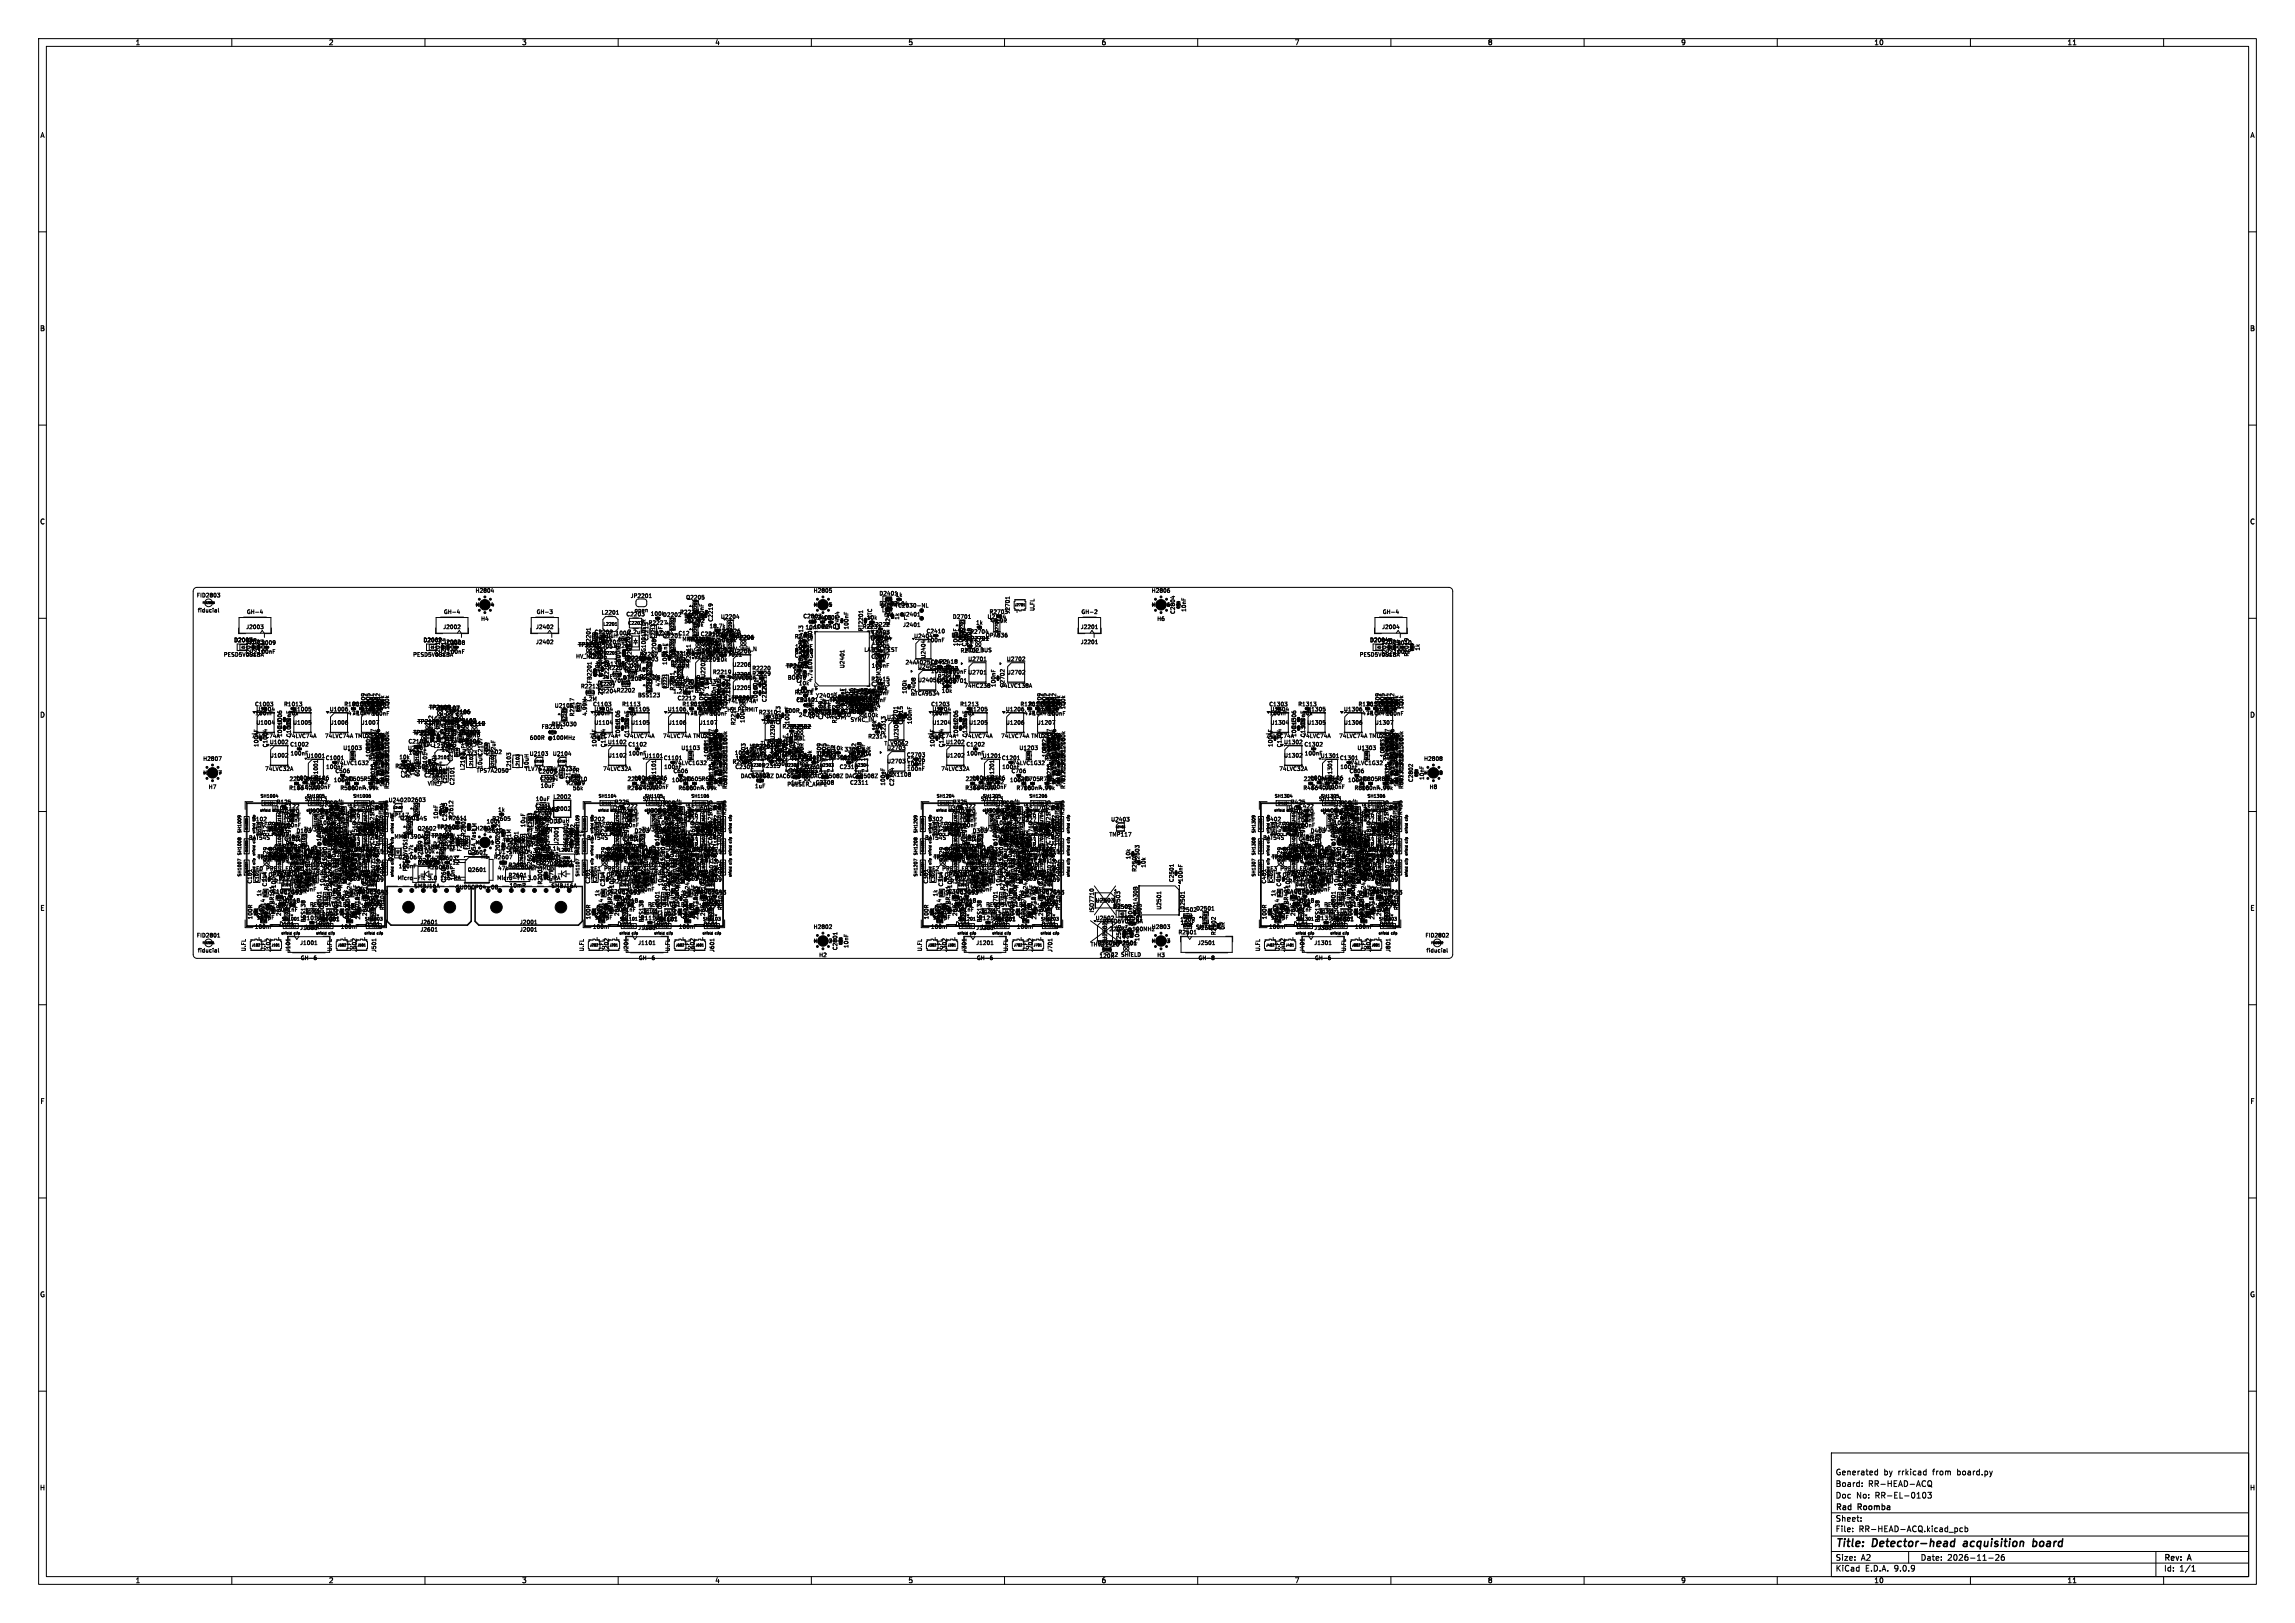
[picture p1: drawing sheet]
<svg xmlns="http://www.w3.org/2000/svg" width="594mm" height="420mm" viewBox="0 0 594 420" stroke-linecap="round" stroke-linejoin="round" font-family="sans-serif">
<defs><g id="words">
<g font-size="2.8">
<text x="475" y="400.9">Title:</text>
<text x="484.7" y="400.9">Detector-head</text>
<text x="509.1" y="400.9">acquisition</text>
<text x="527.8" y="400.9">board</text>
</g>
<g font-size="2.1">
<text x="475" y="382">Generated</text>
<text x="487.5" y="382">by</text>
<text x="491.3" y="382">rrkicad</text>
<text x="500.4" y="382">from</text>
<text x="506.8" y="382">board.py</text>
<text x="475" y="388">Doc</text>
<text x="475" y="385">Board:</text>
<text x="480.4" y="388">No:</text>
<text x="483.5" y="385">RR-HEAD-ACQ</text>
<text x="485.4" y="388">RR-EL-0103</text>
<text x="475" y="394">Sheet:</text>
<text x="475" y="391.2">Rad</text>
<text x="481" y="391.2">Roomba</text>
<text x="475" y="396.7">File:</text>
<text x="481.1" y="396.7">RR-HEAD-ACQ.kicad_pcb</text>
<text x="475" y="406.9">KiCad</text>
<text x="475" y="404.1">Size:</text>
<text x="481.7" y="404.1">A2</text>
<text x="482.7" y="406.9">E.D.A.</text>
<text x="490.3" y="406.9">9.0.9</text>
<text x="497" y="404.1">Date:</text>
<text x="504" y="404.1">2026-11-26</text>
<text x="560" y="404.3">Rev:</text>
<text x="560" y="406.9">Id:</text>
<text x="564.1" y="406.9">1/1</text>
<text x="566.4" y="404.3">A</text>
</g>
<g font-size="1.8">
<text x="35" y="11.9">1</text>
<text x="85" y="11.9">2</text>
<text x="135" y="11.9">3</text>
<text x="185" y="11.9">4</text>
<text x="235" y="11.9">5</text>
<text x="285" y="11.9">6</text>
<text x="335" y="11.9">7</text>
<text x="385" y="11.9">8</text>
<text x="435" y="11.9">9</text>
<text x="485" y="11.9">10</text>
<text x="535" y="11.9">11</text>
<text x="10.3" y="35.9">A</text>
<text x="582.4" y="35.9">A</text>
<text x="10.3" y="85.9">B</text>
<text x="582.3" y="85.9">B</text>
<text x="10.3" y="135.9">C</text>
<text x="582.3" y="135.9">C</text>
<text x="10.3" y="185.9">D</text>
<text x="582.3" y="185.9">D</text>
<text x="10.3" y="235.9">E</text>
<text x="582.3" y="235.9">E</text>
<text x="10.3" y="285.9">F</text>
<text x="582.4" y="285.9">F</text>
<text x="10.3" y="335.9">G</text>
<text x="582.3" y="335.9">G</text>
<text x="10.2" y="385.9">H</text>
<text x="582.2" y="385.9">H</text>
<text x="35" y="409.9">1</text>
<text x="85" y="409.9">2</text>
<text x="135" y="409.9">3</text>
<text x="185" y="409.9">4</text>
<text x="235" y="409.9">5</text>
<text x="285" y="409.9">6</text>
<text x="335" y="409.9">7</text>
<text x="385" y="409.9">8</text>
<text x="435" y="409.9">9</text>
<text x="485" y="409.9">10</text>
<text x="535" y="409.9">11</text>
</g>
<g font-size="1.4">
<text x="50.8" y="154.8">FID2803</text>
<text x="122.9" y="153.6">H2804</text>
<text x="163.1" y="154.9">JP2201</text>
<text x="177.4" y="155.3">Q2205</text>
<text x="210.4" y="153.6">H2805</text>
<text x="227.5" y="154.3">D2401</text>
<text x="231.7" y="154.7">1k</text>
<text x="297.9" y="153.6">H2806</text>
<text x="51.1" y="158.7">fiducial</text>
<text x="63.8" y="159.1">GH-4</text>
<text x="114.8" y="159.1">GH-4</text>
<text x="122.9" y="157.2">H2804</text>
<text x="124.4" y="160.9">H4</text>
<text x="138.8" y="159.1">GH-3</text>
<text x="155.6" y="159.2">L2201</text>
<text x="162" y="159.7">C2203</text>
<text x="164.1" y="158.6">open</text>
<text x="167.7" y="161.9">R2227</text>
<text x="168.3" y="159.6">100kD2202</text>
<text x="175.9" y="159.2">R2228</text>
<text x="176.9" y="161.5">10k</text>
<text x="177.4" y="161.3">Q2202</text>
<text x="178.2" y="160.1">R2210</text>
<text x="182.4" y="160.9" transform="rotate(-90 182.4 160.9)">100nF</text>
<text x="184.7" y="161" transform="rotate(-90 184.7 161)">C2219</text>
<text x="186.4" y="160.3">U2204</text>
<text x="207.8" y="160.2">C2803</text>
<text x="210.4" y="160.6">C2405</text>
<text x="210.4" y="157.2">H2805</text>
<text x="211.9" y="160.9">H5100k</text>
<text x="224.2" y="160.6">10k</text>
<text x="225.9" y="160.1" transform="rotate(-90 225.9 160.1)">NTC</text>
<text x="227.5" y="156.9">D2402</text>
<text x="227.8" y="157.2">greenTC2030-NL</text>
<text x="228.7" y="159.8">red</text>
<text x="230.2" y="157">R2404</text>
<text x="232.9" y="160.5" transform="rotate(-90 232.9 160.5)">1k</text>
<text x="233.6" y="159.7">J2401</text>
<text x="246.5" y="160.3">D2701</text>
<text x="252.5" y="161.9">1k</text>
<text x="255.4" y="160.3">U2704</text>
<text x="256" y="159.1">R2703</text>
<text x="256.2" y="161.4">49.9R</text>
<text x="261.5" y="158.9" transform="rotate(-90 261.5 158.9)">J2701</text>
<text x="267.9" y="158.2" transform="rotate(-90 267.9 158.2)">U.FL</text>
<text x="279.8" y="159.1">GH-2</text>
<text x="297.9" y="157.2">H2806</text>
<text x="299.4" y="160.9">H6</text>
<text x="304.3" y="159" transform="rotate(-90 304.3 159)">C2804</text>
<text x="307.2" y="158.5" transform="rotate(-90 307.2 158.5)">10nF</text>
<text x="357.8" y="159.1">GH-4</text>
<text x="60.5" y="166.4">D2003</text>
<text x="63.6" y="163">J2003</text>
<text x="63.6" y="166.9">J2003</text>
<text x="66.5" y="167.1">C2009</text>
<text x="109.5" y="166.4">D2002</text>
<text x="114.6" y="163">J2002</text>
<text x="114.6" y="166.9">J2002</text>
<text x="115.5" y="167.1">C2008</text>
<text x="138.6" y="163">J2402</text>
<text x="138.6" y="166.9">J2402</text>
<text x="149.6" y="167.6">TP2201</text>
<text x="152.7" y="167.1">10nFU2201</text>
<text x="153" y="167.3" transform="rotate(-90 153 167.3)">C2201</text>
<text x="153.7" y="168">R2205 R2204</text>
<text x="153.7" y="164.3">C2202</text>
<text x="153.8" y="166.6">100nF</text>
<text x="154" y="165.7">49.9k</text>
<text x="155.9" y="165.2">10uH</text>
<text x="156.4" y="166.7" transform="rotate(-90 156.4 166.7)">10uF</text>
<text x="159.2" y="164.6">100R2.2uF</text>
<text x="168" y="165.9" transform="rotate(-90 168 165.9)">C2213</text>
<text x="169.4" y="164.6">BZX84-C12</text>
<text x="171.4" y="165.3">Q2201</text>
<text x="171.7" y="164.9" transform="rotate(-90 171.7 164.9)">1uF</text>
<text x="176.5" y="166.1">MMBTA42100nF</text>
<text x="177.9" y="166.2">TP2202</text>
<text x="179.3" y="162.4">10k</text>
<text x="180.2" y="167">TP2205</text>
<text x="181.2" y="164.8">C2210 TLV7021</text>
<text x="181.3" y="167.7">470nF</text>
<text x="183.2" y="165.1">R2225</text>
<text x="183.5" y="167.8">7.15k</text>
<text x="183.5" y="162.8">18.7k</text>
<text x="184.7" y="164.1">R2224</text>
<text x="185.7" y="166.4">10k10k</text>
<text x="186.4" y="165.3">U2203</text>
<text x="186.8" y="164.1">R2226</text>
<text x="189.5" y="165.7">TP2206</text>
<text x="205.6" y="165.5">R2406</text>
<text x="206.4" y="167.8">2.2k</text>
<text x="206.6" y="166.8">10k</text>
<text x="208.1" y="166.7" transform="rotate(-90 208.1 166.7)">R2413</text>
<text x="208.3" y="163.1">10nF R2403</text>
<text x="210.4" y="166.2" transform="rotate(-90 210.4 166.2)">100k</text>
<text x="210.5" y="162.9">100nF</text>
<text x="217.5" y="163.1" transform="rotate(-90 217.5 163.1)">C2404</text>
<text x="219.8" y="163" transform="rotate(-90 219.8 163)">100nF</text>
<text x="223.2" y="162.9">R2231</text>
<text x="223.6" y="163.5" transform="rotate(-90 223.6 163.5)">RT2201</text>
<text x="225.1" y="165.9">TP2704</text>
<text x="225.4" y="164.4">C2403</text>
<text x="225.4" y="168">C2705</text>
<text x="225.4" y="162.4">C2222</text>
<text x="225.5" y="166.7">100nF</text>
<text x="225.5" y="164.7">100nF</text>
<text x="225.9" y="163.9" transform="rotate(-90 225.9 163.9)">10k</text>
<text x="230.6" y="162" transform="rotate(-90 230.6 162)">R2405</text>
<text x="233.6" y="162.4">J2401</text>
<text x="236.4" y="165.3">U2404</text>
<text x="239.7" y="164.1">C2410</text>
<text x="239.8" y="166.4">100nF</text>
<text x="246.1" y="165.1">BAT54S</text>
<text x="248.1" y="167.3" transform="rotate(-90 248.1 167.3)">100pF</text>
<text x="249.4" y="167.3" transform="rotate(-90 249.4 167.3)">100pF</text>
<text x="249.8" y="166.8">1M</text>
<text x="250.3" y="166">TP2701</text>
<text x="250.4" y="167.4" transform="rotate(-90 250.4 167.4)">C2707</text>
<text x="251" y="164.2">R2704</text>
<text x="251.7" y="167.4" transform="rotate(-90 251.7 167.4)">C2708</text>
<text x="255" y="165.1">OPA836</text>
<text x="279.6" y="163">J2201</text>
<text x="279.6" y="166.9">J2201</text>
<text x="354.5" y="166.4">D2004</text>
<text x="357.6" y="163">J2004</text>
<text x="357.6" y="166.9">J2004</text>
<text x="360.5" y="167.1">C2010</text>
<text x="57.8" y="170.1">PESD5V0S1BA</text>
<text x="65.1" y="170" transform="rotate(-90 65.1 170)">R2015</text>
<text x="66.6" y="170" transform="rotate(-90 66.6 170)">R2016</text>
<text x="66.6" y="169.4">100nF</text>
<text x="67.4" y="168.5" transform="rotate(-90 67.4 168.5)">1k</text>
<text x="68.9" y="169" transform="rotate(-90 68.9 169)">10k</text>
<text x="106.8" y="170.1">PESD5V0S1BA</text>
<text x="114.1" y="170" transform="rotate(-90 114.1 170)">R2013</text>
<text x="115.6" y="170" transform="rotate(-90 115.6 170)">R2014</text>
<text x="115.6" y="169.4">100nF</text>
<text x="116.4" y="168.5" transform="rotate(-90 116.4 168.5)">1k</text>
<text x="117.9" y="169" transform="rotate(-90 117.9 169)">10k</text>
<text x="148.9" y="170.6">HV_MON2</text>
<text x="152.2" y="170.7">R2206</text>
<text x="152.2" y="169.4">C2206</text>
<text x="153.2" y="168.4">10k</text>
<text x="154.1" y="172.6">TPS61391</text>
<text x="157.2" y="173.6">R2209</text>
<text x="160.8" y="171.4" transform="rotate(-90 160.8 171.4)">100nF</text>
<text x="160.8" y="173.9" transform="rotate(-90 160.8 173.9)">71.5k</text>
<text x="161.4" y="173.1">1.07M</text>
<text x="161.5" y="171.1">TP2203</text>
<text x="163.3" y="168.7" transform="rotate(-90 163.3 168.7)">D2201</text>
<text x="163.7" y="171.5" transform="rotate(-90 163.7 171.5)">C2205</text>
<text x="165.4" y="171.3">Q2203</text>
<text x="165.5" y="170.1">R2207</text>
<text x="167" y="172.4">1k</text>
<text x="167.3" y="171.9" transform="rotate(-90 167.3 171.9)">PMEG10010ELR</text>
<text x="170" y="170.3" transform="rotate(-90 170 170.3)">C2208</text>
<text x="171" y="170.1">BSS123</text>
<text x="172.8" y="172.2" transform="rotate(-90 172.8 172.2)">100k1nF</text>
<text x="173.5" y="172.3">D2203</text>
<text x="173.7" y="169.8">R2218</text>
<text x="173.9" y="173.1">4.99M</text>
<text x="175.1" y="172.8" transform="rotate(-90 175.1 172.8)">R2230</text>
<text x="177.8" y="169.2">HV_BUS R2222 U2206</text>
<text x="179" y="171.6" transform="rotate(-90 179 171.6)">R2211</text>
<text x="179.4" y="170.3">U2202R2223</text>
<text x="180.2" y="170">HV_DRVTLV7021</text>
<text x="181.3" y="170.6" transform="rotate(-90 181.3 170.6)">10k</text>
<text x="181.4" y="171.4">C220910k</text>
<text x="181.5" y="169.1">100nF</text>
<text x="183.2" y="168.8">C2218</text>
<text x="188.8" y="168.7">HV_INH_N</text>
<text x="189.4" y="172.7">U2206</text>
<text x="194.6" y="173.7">R2220</text>
<text x="203.4" y="173.1">TP2401</text>
<text x="205.6" y="169.1">R2606</text>
<text x="205.6" y="170.4">C2603</text>
<text x="205.6" y="169.4">R2407</text>
<text x="205.7" y="168.1">100nF</text>
<text x="206.4" y="171.7">2.2k</text>
<text x="209.3" y="173.1" transform="rotate(-90 209.3 173.1)">U2401</text>
<text x="218.7" y="173.1" transform="rotate(-90 218.7 173.1)">U2401</text>
<text x="223.6" y="168.9">LATCH_TEST</text>
<text x="225.4" y="169.3">R2412</text>
<text x="225.5" y="173">100nF</text>
<text x="225.9" y="170.3">10nF</text>
<text x="226.4" y="171.6">10k</text>
<text x="234.2" y="172.1">24AA025E64 R2418</text>
<text x="237.4" y="173.3">U2405</text>
<text x="239.7" y="170.6" transform="rotate(-90 239.7 170.6)">U2404</text>
<text x="240.7" y="172.1">C2411</text>
<text x="242.3" y="173.8">TP2402</text>
<text x="248.5" y="169.1">R2702</text>
<text x="249.6" y="169">MON_BUS</text>
<text x="250.4" y="171.3">U2701</text>
<text x="260.4" y="171.3">U2702</text>
<text x="351.8" y="170.1">PESD5V0S1BA</text>
<text x="359.1" y="170" transform="rotate(-90 359.1 170)">R2017</text>
<text x="360.6" y="170" transform="rotate(-90 360.6 170)">R2018</text>
<text x="360.6" y="169.4">100nF</text>
<text x="361.4" y="168.5" transform="rotate(-90 361.4 168.5)">1k</text>
<text x="362.9" y="169" transform="rotate(-90 362.9 169)">10k</text>
<text x="364.8" y="170" transform="rotate(-90 364.8 170)">R2019</text>
<text x="367.7" y="168.5" transform="rotate(-90 367.7 168.5)">1k</text>
<text x="150.2" y="178.3">R2213</text>
<text x="153.3" y="177" transform="rotate(-90 153.3 177)">FB2201</text>
<text x="154.7" y="179.6">C2204 R2202</text>
<text x="155.5" y="175.4" transform="rotate(-90 155.5 175.4)">2.49k</text>
<text x="155.8" y="175.9">1uF</text>
<text x="157.7" y="176.9">470k</text>
<text x="157.8" y="175.7" transform="rotate(-90 157.8 175.7)">R2208</text>
<text x="159.6" y="176.1">1.07M</text>
<text x="161.2" y="176.4">R2201BSS123</text>
<text x="161.4" y="174.1">HV_RAW</text>
<text x="163.1" y="174.3" transform="rotate(-90 163.1 174.3)">R2203</text>
<text x="165.4" y="175.8">Q2204</text>
<text x="171.1" y="177.8" transform="rotate(-90 171.1 177.8)">47k</text>
<text x="173.1" y="177.1">BAV199 OPA2333</text>
<text x="173.5" y="176.3">R2214</text>
<text x="174.1" y="179.6">1.2M</text>
<text x="174.8" y="178.8" transform="rotate(-90 174.8 178.8)">R2221</text>
<text x="175.3" y="178.5">470nF</text>
<text x="179.6" y="179.5" transform="rotate(-90 179.6 179.5)">100k</text>
<text x="181.3" y="179.5" transform="rotate(-90 181.3 179.5)">R2216</text>
<text x="182.7" y="175.6" transform="rotate(-90 182.7 175.6)">U2202</text>
<text x="183.6" y="178.5" transform="rotate(-90 183.6 178.5)">10k</text>
<text x="184.4" y="174.7">R2219</text>
<text x="184.9" y="177">412k</text>
<text x="186.8" y="179" transform="rotate(-90 186.8 179)">10nF</text>
<text x="188.2" y="176.2">74LVC00A</text>
<text x="189.1" y="179.5" transform="rotate(-90 189.1 179.5)">C2214</text>
<text x="189.4" y="178.7">U2205</text>
<text x="189.4" y="175.3">U2205</text>
<text x="194.6" y="175.1">R2229</text>
<text x="195.6" y="177.4">10k</text>
<text x="196.1" y="176">1k</text>
<text x="196.3" y="179.6" transform="rotate(-90 196.3 179.6)">100nF</text>
<text x="198.6" y="179.7" transform="rotate(-90 198.6 179.7)">C2221</text>
<text x="203.8" y="176.1">BOOT0</text>
<text x="205.6" y="179.9">R2411</text>
<text x="206.1" y="179.6">100nF</text>
<text x="206.6" y="177.6">10k</text>
<text x="207.6" y="176.9" transform="rotate(-90 207.6 176.9)">C2406</text>
<text x="208.1" y="174.2" transform="rotate(-90 208.1 174.2)">R2401</text>
<text x="210.5" y="176.6" transform="rotate(-90 210.5 176.6)">4.7uF10k</text>
<text x="220.7" y="179.8">TP2208</text>
<text x="224.6" y="179.6">C2402</text>
<text x="225.4" y="177.8">C2413</text>
<text x="225.4" y="176.5">R2415</text>
<text x="225.9" y="178.8">100k</text>
<text x="228.2" y="176.7" transform="rotate(-90 228.2 176.7)">STM32G474VET6</text>
<text x="234.9" y="179.7" transform="rotate(-90 234.9 179.7)">100k</text>
<text x="237.4" y="176.7">U2405</text>
<text x="240.8" y="174.4">100nF 100nF</text>
<text x="242.3" y="176.8">EXP C2701</text>
<text x="242.6" y="175.9">R2410</text>
<text x="242.6" y="177.2">R2409</text>
<text x="243.5" y="174.3">100k</text>
<text x="243.6" y="178.2">10k</text>
<text x="243.6" y="179.5">10k</text>
<text x="246.2" y="176.8">P7</text>
<text x="249.5" y="178.2">74HC238</text>
<text x="250.4" y="174.7">U2701</text>
<text x="257.9" y="177.9" transform="rotate(-90 257.9 177.9)">100nF</text>
<text x="258.7" y="178.2">74LVC138A</text>
<text x="260.2" y="178" transform="rotate(-90 260.2 178)">C2702</text>
<text x="260.4" y="174.7">U2702</text>
<text x="65.9" y="183">C1003</text>
<text x="66" y="185.3">100nF</text>
<text x="66.2" y="184.3">U1004</text>
<text x="73.4" y="183">R1013</text>
<text x="74.4" y="185.3">10k</text>
<text x="75.7" y="184.3">U1005</text>
<text x="85.2" y="184.3">U1006</text>
<text x="89" y="183">R1001 R1003</text>
<text x="89.9" y="185.3">47R10k 47R</text>
<text x="93.2" y="184.3">U1007</text>
<text x="94.8" y="184.3" transform="rotate(-90 94.8 184.3)">R1009</text>
<text x="96.1" y="184.3" transform="rotate(-90 96.1 184.3)">R1005</text>
<text x="96.1" y="185.4">100nF</text>
<text x="97.1" y="183.3" transform="rotate(-90 97.1 183.3)">47R</text>
<text x="97.3" y="184.3" transform="rotate(-90 97.3 184.3)">R1004</text>
<text x="98.4" y="183.3" transform="rotate(-90 98.4 183.3)">47R</text>
<text x="98.6" y="184.3" transform="rotate(-90 98.6 184.3)">R1002</text>
<text x="99.6" y="183.7" transform="rotate(-90 99.6 183.7)">100k</text>
<text x="100.9" y="183.7" transform="rotate(-90 100.9 183.7)">100k</text>
<text x="111" y="183.8">TP2109</text>
<text x="113.3" y="184">TP2107</text>
<text x="113.7" y="186">C2113</text>
<text x="116.1" y="185">TP2106</text>
<text x="143.4" y="183.3">U2105</text>
<text x="148.8" y="185.5" transform="rotate(-90 148.8 185.5)">R2217</text>
<text x="150.9" y="181.6">1.2M</text>
<text x="152.1" y="185.4" transform="rotate(-90 152.1 185.4)">4.99M</text>
<text x="153.4" y="183">C1103</text>
<text x="153.5" y="185.3">100nF</text>
<text x="153.7" y="184.3">U1104</text>
<text x="156.2" y="180" transform="rotate(-90 156.2 180)">220R</text>
<text x="160.9" y="183">R1113</text>
<text x="161.9" y="185.3">10k</text>
<text x="163.2" y="184.3">U1105</text>
<text x="165" y="180.6">BSS123</text>
<text x="172.7" y="184.3">U1106</text>
<text x="175.2" y="181.4">C2212</text>
<text x="176.5" y="183">R1101 R1103</text>
<text x="177.4" y="185.3">47R10k 47R</text>
<text x="180.7" y="184.3">U1107</text>
<text x="182.3" y="184.3" transform="rotate(-90 182.3 184.3)">R1109R2215</text>
<text x="183.6" y="184.3" transform="rotate(-90 183.6 184.3)">R1105</text>
<text x="183.6" y="185.4">100nF</text>
<text x="184.6" y="183.3" transform="rotate(-90 184.6 183.3)">47R</text>
<text x="184.8" y="184.3" transform="rotate(-90 184.8 184.3)">R1104</text>
<text x="185.6" y="181.5" transform="rotate(-90 185.6 181.5)">100nF</text>
<text x="185.9" y="183.3" transform="rotate(-90 185.9 183.3)">47R</text>
<text x="186.1" y="184.3" transform="rotate(-90 186.1 184.3)">R1102</text>
<text x="186.9" y="181.5" transform="rotate(-90 186.9 181.5)">100nF</text>
<text x="187.1" y="183.7" transform="rotate(-90 187.1 183.7)">100k</text>
<text x="187.9" y="181.6" transform="rotate(-90 187.9 181.6)">C2217</text>
<text x="188.1" y="184.4">HV_PERMIT</text>
<text x="188.2" y="182.2">74LVC74A</text>
<text x="188.4" y="183.7" transform="rotate(-90 188.4 183.7)">100k</text>
<text x="189.2" y="181.6" transform="rotate(-90 189.2 181.6)">C2216</text>
<text x="189.3" y="181.4">TP2207</text>
<text x="196.3" y="181.7" transform="rotate(-90 196.3 181.7)">100nF</text>
<text x="196.3" y="185.1">R2310</text>
<text x="198.6" y="181.8" transform="rotate(-90 198.6 181.8)">C2220</text>
<text x="203" y="184.7">600R</text>
<text x="206" y="181.9">C2412</text>
<text x="206" y="181.8">FB2401</text>
<text x="206.6" y="185.7">24.000</text>
<text x="207.9" y="184.7">@100MHz</text>
<text x="211" y="180.7">Y2401</text>
<text x="212.9" y="185.7">MHz</text>
<text x="214.6" y="181.9">TP2703</text>
<text x="216.9" y="181.9" transform="rotate(-90 216.9 181.9)">10k</text>
<text x="216.9" y="185.7">TCXO</text>
<text x="218.8" y="182.8" transform="rotate(-90 218.8 182.8)">100nF</text>
<text x="220.1" y="182.4" transform="rotate(-90 220.1 182.4)">10nF</text>
<text x="220.8" y="181.9">R2416100nF</text>
<text x="221.1" y="182.9" transform="rotate(-90 221.1 182.9)">C2006</text>
<text x="221.2" y="184.9" transform="rotate(-90 221.2 184.9)">100nF</text>
<text x="221.3" y="184.2">100k</text>
<text x="221.4" y="182.4" transform="rotate(-90 221.4 182.4)">10nF</text>
<text x="222.4" y="182.9" transform="rotate(-90 222.4 182.9)">C2207</text>
<text x="222.9" y="181.9">R2417</text>
<text x="223" y="183.5">R2414</text>
<text x="223.4" y="184.2">100k</text>
<text x="223.5" y="185" transform="rotate(-90 223.5 185)">C2408</text>
<text x="223.5" y="185.8">100k</text>
<text x="223.7" y="182.9" transform="rotate(-90 223.7 182.9)">C2215</text>
<text x="225" y="182.9" transform="rotate(-90 225 182.9)">R2309</text>
<text x="227.3" y="182.4" transform="rotate(-90 227.3 182.4)">100k</text>
<text x="236.7" y="180.2">TCA9534</text>
<text x="237.2" y="180.2" transform="rotate(-90 237.2 180.2)">R2408</text>
<text x="240.9" y="183">C1203</text>
<text x="241" y="185.3">100nF</text>
<text x="241.2" y="184.3">U1204</text>
<text x="248.4" y="183">R1213</text>
<text x="249.4" y="185.3">10k</text>
<text x="250.7" y="184.3">U1205</text>
<text x="260.2" y="184.3">U1206</text>
<text x="264" y="183">R1201 R1203</text>
<text x="264.9" y="185.3">47R10k 47R</text>
<text x="268.2" y="184.3">U1207</text>
<text x="269.8" y="184.3" transform="rotate(-90 269.8 184.3)">R1209</text>
<text x="271.1" y="184.3" transform="rotate(-90 271.1 184.3)">R1205</text>
<text x="271.1" y="185.4">100nF</text>
<text x="272.1" y="183.3" transform="rotate(-90 272.1 183.3)">47R</text>
<text x="272.3" y="184.3" transform="rotate(-90 272.3 184.3)">R1204</text>
<text x="273.4" y="183.3" transform="rotate(-90 273.4 183.3)">47R</text>
<text x="273.6" y="184.3" transform="rotate(-90 273.6 184.3)">R1202</text>
<text x="274.6" y="183.7" transform="rotate(-90 274.6 183.7)">100k</text>
<text x="275.9" y="183.7" transform="rotate(-90 275.9 183.7)">100k</text>
<text x="328.4" y="183">C1303</text>
<text x="328.5" y="185.3">100nF</text>
<text x="328.7" y="184.3">U1304</text>
<text x="335.9" y="183">R1313</text>
<text x="336.9" y="185.3">10k</text>
<text x="338.2" y="184.3">U1305</text>
<text x="347.7" y="184.3">U1306</text>
<text x="351.5" y="183">R1301 R1303</text>
<text x="352.4" y="185.3">47R10k 47R</text>
<text x="355.7" y="184.3">U1307</text>
<text x="357.3" y="184.3" transform="rotate(-90 357.3 184.3)">R1309</text>
<text x="358.6" y="184.3" transform="rotate(-90 358.6 184.3)">R1305</text>
<text x="358.6" y="185.4">100nF</text>
<text x="359.6" y="183.3" transform="rotate(-90 359.6 183.3)">47R</text>
<text x="359.8" y="184.3" transform="rotate(-90 359.8 184.3)">R1304</text>
<text x="360.9" y="183.3" transform="rotate(-90 360.9 183.3)">47R</text>
<text x="361.1" y="184.3" transform="rotate(-90 361.1 184.3)">R1302</text>
<text x="362.1" y="183.7" transform="rotate(-90 362.1 183.7)">100k</text>
<text x="363.4" y="183.7" transform="rotate(-90 363.4 183.7)">100k</text>
<text x="65" y="191.2">74LVC74A</text>
<text x="66.2" y="187.7">U1004</text>
<text x="73.2" y="190.8" transform="rotate(-90 73.2 190.8)">100nF</text>
<text x="73.2" y="188.7" transform="rotate(-90 73.2 188.7)">C1006</text>
<text x="74.5" y="191.2">74LVC74A</text>
<text x="75.5" y="190.9" transform="rotate(-90 75.5 190.9)">C1005</text>
<text x="75.5" y="188.6" transform="rotate(-90 75.5 188.6)">100nF</text>
<text x="75.7" y="187.7">U1005</text>
<text x="84" y="191.2">74LVC74A</text>
<text x="85.2" y="187.7">U1006</text>
<text x="91.8" y="191.2">TMUX1108</text>
<text x="93.2" y="187.7">U1007</text>
<text x="106.9" y="190.3">TP2108</text>
<text x="107.1" y="190.5">+3V3_EVT</text>
<text x="108" y="187.5">TP2105</text>
<text x="112.2" y="190" transform="rotate(-90 112.2 190)">C2112</text>
<text x="112.3" y="186.8">GND</text>
<text x="113.7" y="187.7">C2105</text>
<text x="114.2" y="191.1">22uF</text>
<text x="114.6" y="187">GNDTP2102</text>
<text x="114.7" y="188.9">1uF</text>
<text x="117.6" y="187.3">TP2102</text>
<text x="118.3" y="190.6" transform="rotate(-90 118.3 190.6)">C2116</text>
<text x="118.6" y="190.3">TP2103</text>
<text x="119.9" y="188">TP2110</text>
<text x="120.6" y="190.5" transform="rotate(-90 120.6 190.5)">100nF</text>
<text x="121.2" y="191">GND</text>
<text x="137" y="191.7">600R</text>
<text x="140" y="188.8">FB2101</text>
<text x="141.9" y="191.7">@100MHz</text>
<text x="142.6" y="188.1">REF3030</text>
<text x="152.5" y="191.2">74LVC74A</text>
<text x="153.7" y="187.7">U1104</text>
<text x="160.7" y="190.8" transform="rotate(-90 160.7 190.8)">100nF</text>
<text x="160.7" y="188.7" transform="rotate(-90 160.7 188.7)">C1106</text>
<text x="162" y="191.2">74LVC74A</text>
<text x="163" y="190.9" transform="rotate(-90 163 190.9)">C1105</text>
<text x="163" y="188.6" transform="rotate(-90 163 188.6)">100nF</text>
<text x="163.2" y="187.7">U1105</text>
<text x="171.5" y="191.2">74LVC74A</text>
<text x="172.7" y="187.7">U1106</text>
<text x="179.3" y="191.2">TMUX1108</text>
<text x="180.7" y="187.7">U1107</text>
<text x="190.6" y="187.8" transform="rotate(-90 190.6 187.8)">R2212</text>
<text x="192.9" y="187.2" transform="rotate(-90 192.9 187.2)">100k</text>
<text x="197.3" y="187.4">10k</text>
<text x="197.4" y="186.3">U2305</text>
<text x="200.7" y="191.6" transform="rotate(-90 200.7 191.6)">U2305</text>
<text x="202.2" y="187.6" transform="rotate(-90 202.2 187.6)">C2313</text>
<text x="202.4" y="188.8">R2312</text>
<text x="203.3" y="191.1">10R</text>
<text x="204.2" y="188.8">TP2302</text>
<text x="204.5" y="187.5" transform="rotate(-90 204.5 187.5)">100nF</text>
<text x="205.6" y="191.8">VBL</text>
<text x="210.9" y="186.2" transform="rotate(-90 210.9 186.2)">100nF</text>
<text x="213.2" y="186.3" transform="rotate(-90 213.2 186.3)">C2409</text>
<text x="215.3" y="186.2" transform="rotate(-90 215.3 186.2)">100nF</text>
<text x="216.8" y="187.3" transform="rotate(-90 216.8 187.3)">R2402</text>
<text x="217.6" y="186.3" transform="rotate(-90 217.6 186.3)">C2401</text>
<text x="219.1" y="186.4" transform="rotate(-90 219.1 186.4)">33R R2011</text>
<text x="220" y="187">SYNC_IN</text>
<text x="224.6" y="191.3">R2314</text>
<text x="225.6" y="189">10k</text>
<text x="227.1" y="189.2" transform="rotate(-90 227.1 189.2)">10k</text>
<text x="229.4" y="190.2" transform="rotate(-90 229.4 190.2)">R2313</text>
<text x="229.4" y="186.3">U2306</text>
<text x="232.7" y="191.6" transform="rotate(-90 232.7 191.6)">U2306R2701</text>
<text x="233.9" y="187.6" transform="rotate(-90 233.9 187.6)">C2315</text>
<text x="234.9" y="186.1" transform="rotate(-90 234.9 186.1)">1k</text>
<text x="236.2" y="187.5" transform="rotate(-90 236.2 187.5)">100nF</text>
<text x="240" y="191.2">74LVC74A</text>
<text x="241.2" y="187.7">U1204</text>
<text x="248.2" y="190.8" transform="rotate(-90 248.2 190.8)">100nF</text>
<text x="248.2" y="188.7" transform="rotate(-90 248.2 188.7)">C1206</text>
<text x="249.5" y="191.2">74LVC74A</text>
<text x="250.5" y="190.9" transform="rotate(-90 250.5 190.9)">C1205</text>
<text x="250.5" y="188.6" transform="rotate(-90 250.5 188.6)">100nF</text>
<text x="250.7" y="187.7">U1205</text>
<text x="259" y="191.2">74LVC74A</text>
<text x="260.2" y="187.7">U1206</text>
<text x="266.8" y="191.2">TMUX1108</text>
<text x="268.2" y="187.7">U1207</text>
<text x="327.5" y="191.2">74LVC74A</text>
<text x="328.7" y="187.7">U1304</text>
<text x="335.7" y="190.8" transform="rotate(-90 335.7 190.8)">100nF</text>
<text x="335.7" y="188.7" transform="rotate(-90 335.7 188.7)">C1306</text>
<text x="337" y="191.2">74LVC74A</text>
<text x="338" y="190.9" transform="rotate(-90 338 190.9)">C1305</text>
<text x="338" y="188.6" transform="rotate(-90 338 188.6)">100nF</text>
<text x="338.2" y="187.7">U1305</text>
<text x="346.5" y="191.2">74LVC74A</text>
<text x="347.7" y="187.7">U1306</text>
<text x="354.3" y="191.2">TMUX1108</text>
<text x="355.7" y="187.7">U1307</text>
<text x="52.4" y="197.1">H2807</text>
<text x="67.1" y="193.4" transform="rotate(-90 67.1 193.4)">100nF</text>
<text x="69.4" y="193.5" transform="rotate(-90 69.4 193.5)">C1004</text>
<text x="69.7" y="196.2">U1002</text>
<text x="69.7" y="192.8">U1002</text>
<text x="75" y="193.4">C1002</text>
<text x="75.1" y="195.7">100nF</text>
<text x="79.2" y="196.3">U1001</text>
<text x="84.2" y="196.9">C1001</text>
<text x="88.7" y="194.3">U1003</text>
<text x="95.2" y="197.1">R108</text>
<text x="96.1" y="196.1" transform="rotate(-90 96.1 196.1)">100R</text>
<text x="96.1" y="194.3" transform="rotate(-90 96.1 194.3)">R1012</text>
<text x="97.3" y="196.8" transform="rotate(-90 97.3 196.8)">1kR1010</text>
<text x="97.3" y="193.5" transform="rotate(-90 97.3 193.5)">R1007</text>
<text x="98.4" y="196.5" transform="rotate(-90 98.4 196.5)">R1019</text>
<text x="98.6" y="195.2" transform="rotate(-90 98.6 195.2)">100k</text>
<text x="98.6" y="193.5" transform="rotate(-90 98.6 193.5)">R1006</text>
<text x="99.6" y="197.8" transform="rotate(-90 99.6 197.8)">R107</text>
<text x="99.6" y="195.2" transform="rotate(-90 99.6 195.2)">100k47R</text>
<text x="100.9" y="193" transform="rotate(-90 100.9 193)">100k</text>
<text x="103.2" y="196.7">10k</text>
<text x="105.4" y="194.3">U2101</text>
<text x="105.6" y="192.6">C2103</text>
<text x="105.7" y="195.5">100nF</text>
<text x="108.2" y="193.3">GND</text>
<text x="111.1" y="193.5" transform="rotate(-90 111.1 193.5)">C2115</text>
<text x="112.1" y="193.7">L2101</text>
<text x="112.8" y="193.5" transform="rotate(-90 112.8 193.5)">C2108</text>
<text x="114" y="192.5" transform="rotate(-90 114 192.5)">1uF</text>
<text x="114.1" y="194.7">10nF</text>
<text x="114.2" y="193.4">22uF</text>
<text x="115.7" y="193.2" transform="rotate(-90 115.7 193.2)">4.7uF10uF</text>
<text x="117.3" y="197.2" transform="rotate(-90 117.3 197.2)">C2110</text>
<text x="118.2" y="193.5" transform="rotate(-90 118.2 193.5)">C2109</text>
<text x="118.6" y="192.6">TP2104</text>
<text x="119" y="193.3">+5V_A</text>
<text x="119.4" y="195.6">+3V3</text>
<text x="120.7" y="196.7" transform="rotate(-90 120.7 196.7)">10uF</text>
<text x="121.6" y="193" transform="rotate(-90 121.6 193)">10uF</text>
<text x="124.9" y="195.3">U2102</text>
<text x="128.4" y="195.3" transform="rotate(-90 128.4 195.3)">22uF</text>
<text x="136.9" y="195.8">U2103</text>
<text x="142.9" y="195.8">U2104</text>
<text x="154.6" y="193.4" transform="rotate(-90 154.6 193.4)">100nF</text>
<text x="156.9" y="193.5" transform="rotate(-90 156.9 193.5)">C1104</text>
<text x="157.2" y="196.2">U1102</text>
<text x="157.2" y="192.8">U1102</text>
<text x="162.5" y="193.4">C1102</text>
<text x="162.6" y="195.7">100nF</text>
<text x="166.7" y="196.3">U1101</text>
<text x="171.7" y="196.9">C1101</text>
<text x="176.2" y="194.3">U1103</text>
<text x="182.7" y="197.1">R208</text>
<text x="183.6" y="196.1" transform="rotate(-90 183.6 196.1)">100R</text>
<text x="183.6" y="194.3" transform="rotate(-90 183.6 194.3)">R1112</text>
<text x="184.8" y="196.8" transform="rotate(-90 184.8 196.8)">1kR1110</text>
<text x="184.8" y="193.5" transform="rotate(-90 184.8 193.5)">R1107</text>
<text x="185.9" y="196.5" transform="rotate(-90 185.9 196.5)">R1119</text>
<text x="186.1" y="195.2" transform="rotate(-90 186.1 195.2)">100k</text>
<text x="186.1" y="193.5" transform="rotate(-90 186.1 193.5)">R1106</text>
<text x="187.1" y="197.8" transform="rotate(-90 187.1 197.8)">R207</text>
<text x="187.1" y="195.2" transform="rotate(-90 187.1 195.2)">100k47R</text>
<text x="188.4" y="193" transform="rotate(-90 188.4 193)">100k</text>
<text x="189.5" y="197.9">R2008</text>
<text x="190" y="195.6">100k U2301</text>
<text x="192.8" y="197">C2211</text>
<text x="192.9" y="194.7">100nF</text>
<text x="193.2" y="197.2" transform="rotate(-90 193.2 197.2)">C2303</text>
<text x="194.6" y="193.9">TP2204</text>
<text x="195.5" y="197.1" transform="rotate(-90 195.5 197.1)">100nF</text>
<text x="196.8" y="193.1">TLV9062</text>
<text x="197.6" y="196.6">100k</text>
<text x="198.3" y="197.1">R2302</text>
<text x="198.6" y="192.7">R2301</text>
<text x="199" y="195">330R</text>
<text x="199.3" y="196.1">100nF</text>
<text x="199.3" y="194.8">10k</text>
<text x="202.4" y="195.1" transform="rotate(-90 202.4 195.1)">3.16k</text>
<text x="202.4" y="195.9">U2302</text>
<text x="203.9" y="197.2" transform="rotate(-90 203.9 197.2)">C23061uF</text>
<text x="204.7" y="195.4" transform="rotate(-90 204.7 195.4)">R2311</text>
<text x="205.9" y="196.7" transform="rotate(-90 205.9 196.7)">R2303</text>
<text x="206.2" y="197.1" transform="rotate(-90 206.2 197.1)">100nF</text>
<text x="206.9" y="194" transform="rotate(-90 206.9 194)">C2314</text>
<text x="208.2" y="196.3" transform="rotate(-90 208.2 196.3)">330R</text>
<text x="208.3" y="196.9">100nF</text>
<text x="210.3" y="197" transform="rotate(-90 210.3 197)">10k</text>
<text x="211.4" y="195.9">U2303</text>
<text x="212.8" y="197.2" transform="rotate(-90 212.8 197.2)">C2309</text>
<text x="214.1" y="197.2" transform="rotate(-90 214.1 197.2)">R2305</text>
<text x="214.4" y="196.7">R2306R2307</text>
<text x="215.1" y="197.1" transform="rotate(-90 215.1 197.1)">100nF</text>
<text x="215.4" y="194.4">10k 330R</text>
<text x="216.4" y="196.8" transform="rotate(-90 216.4 196.8)">330R</text>
<text x="217.3" y="196.9">100nF</text>
<text x="220.4" y="195.9">U2304</text>
<text x="221.8" y="197.2" transform="rotate(-90 221.8 197.2)">C2312</text>
<text x="223.2" y="196.9" transform="rotate(-90 223.2 196.9)">R2308</text>
<text x="224.1" y="197.1" transform="rotate(-90 224.1 197.1)">100nF</text>
<text x="225.5" y="195.9" transform="rotate(-90 225.5 195.9)">10k</text>
<text x="228.8" y="193.1">TLV9062</text>
<text x="229.4" y="197.7">U2703</text>
<text x="229.4" y="194.3">U2703</text>
<text x="234.6" y="197.4">C2706</text>
<text x="234.6" y="196.1">C2703</text>
<text x="242.1" y="193.4" transform="rotate(-90 242.1 193.4)">100nF</text>
<text x="244.4" y="193.5" transform="rotate(-90 244.4 193.5)">C1204</text>
<text x="244.7" y="196.2">U1202</text>
<text x="244.7" y="192.8">U1202</text>
<text x="250" y="193.4">C1202</text>
<text x="250.1" y="195.7">100nF</text>
<text x="254.2" y="196.3">U1201</text>
<text x="259.2" y="196.9">C1201</text>
<text x="263.7" y="194.3">U1203</text>
<text x="270.2" y="197.1">R308</text>
<text x="271.1" y="196.1" transform="rotate(-90 271.1 196.1)">100R</text>
<text x="271.1" y="194.3" transform="rotate(-90 271.1 194.3)">R1212</text>
<text x="272.3" y="196.8" transform="rotate(-90 272.3 196.8)">1kR1210</text>
<text x="272.3" y="193.5" transform="rotate(-90 272.3 193.5)">R1207</text>
<text x="273.4" y="196.5" transform="rotate(-90 273.4 196.5)">R1219</text>
<text x="273.6" y="195.2" transform="rotate(-90 273.6 195.2)">100k</text>
<text x="273.6" y="193.5" transform="rotate(-90 273.6 193.5)">R1206</text>
<text x="274.6" y="197.8" transform="rotate(-90 274.6 197.8)">R307</text>
<text x="274.6" y="195.2" transform="rotate(-90 274.6 195.2)">100k47R</text>
<text x="275.9" y="193" transform="rotate(-90 275.9 193)">100k</text>
<text x="329.6" y="193.4" transform="rotate(-90 329.6 193.4)">100nF</text>
<text x="331.9" y="193.5" transform="rotate(-90 331.9 193.5)">C1304</text>
<text x="332.2" y="196.2">U1302</text>
<text x="332.2" y="192.8">U1302</text>
<text x="337.5" y="193.4">C1302</text>
<text x="337.6" y="195.7">100nF</text>
<text x="341.7" y="196.3">U1301</text>
<text x="346.7" y="196.9">C1301</text>
<text x="351.2" y="194.3">U1303</text>
<text x="357.7" y="197.1">R408</text>
<text x="358.6" y="196.1" transform="rotate(-90 358.6 196.1)">100R</text>
<text x="358.6" y="194.3" transform="rotate(-90 358.6 194.3)">R1312</text>
<text x="359.8" y="196.8" transform="rotate(-90 359.8 196.8)">1kR1310</text>
<text x="359.8" y="193.5" transform="rotate(-90 359.8 193.5)">R1307</text>
<text x="360.9" y="196.5" transform="rotate(-90 360.9 196.5)">R1319</text>
<text x="361.1" y="195.2" transform="rotate(-90 361.1 195.2)">100k</text>
<text x="361.1" y="193.5" transform="rotate(-90 361.1 193.5)">R1306</text>
<text x="362.1" y="197.8" transform="rotate(-90 362.1 197.8)">R407</text>
<text x="362.1" y="195.2" transform="rotate(-90 362.1 195.2)">100k47R</text>
<text x="363.4" y="193" transform="rotate(-90 363.4 193)">100k</text>
<text x="368.4" y="197.1">H2808</text>
<text x="52.4" y="200.7">H2807</text>
<text x="68.5" y="199.7">74LVC32A</text>
<text x="74.8" y="202.3">220k</text>
<text x="76.5" y="202.1">100nF C106</text>
<text x="78.5" y="203.1">TLV9062</text>
<text x="78.9" y="202.3">R105</text>
<text x="82.5" y="201.6" transform="rotate(-90 82.5 201.6)">U1001</text>
<text x="84.3" y="199.2">100nF</text>
<text x="86.3" y="202.6">100nFC505 R505</text>
<text x="86.6" y="200.3">C506</text>
<text x="86.9" y="198.2">74LVC1G32</text>
<text x="88" y="202.3">220k</text>
<text x="95.8" y="199.4">10k</text>
<text x="97.3" y="202.5" transform="rotate(-90 97.3 202.5)">R1020</text>
<text x="98.6" y="203.3" transform="rotate(-90 98.6 203.3)">1k 1k 10k100k 100k</text>
<text x="99.6" y="203.7" transform="rotate(-90 99.6 203.7)">10k100k</text>
<text x="100.9" y="202.5" transform="rotate(-90 100.9 202.5)">R1015 R1011</text>
<text x="102.2" y="199">R2103</text>
<text x="105.2" y="201.4" transform="rotate(-90 105.2 201.4)">C2106</text>
<text x="106.5" y="201.4" transform="rotate(-90 106.5 201.4)">R2102</text>
<text x="107.5" y="200.9" transform="rotate(-90 107.5 200.9)">10pF</text>
<text x="108.8" y="201.1" transform="rotate(-90 108.8 201.1)">60.4k</text>
<text x="109.7" y="201.4">C2102</text>
<text x="109.8" y="198.5">100nF</text>
<text x="109.8" y="200.5">TP2101</text>
<text x="110.6" y="203.5">VIN_F</text>
<text x="110.8" y="199.6" transform="rotate(-90 110.8 199.6)">R2101</text>
<text x="112.4" y="199.7">10uH</text>
<text x="113.1" y="199.1" transform="rotate(-90 113.1 199.1)">100k</text>
<text x="114.1" y="203" transform="rotate(-90 114.1 203)">4.7uF</text>
<text x="117.8" y="203.3" transform="rotate(-90 117.8 203.3)">C2101</text>
<text x="120.4" y="199.4" transform="rotate(-90 120.4 199.4)">L2102</text>
<text x="123.2" y="200.1">TPS7A2050</text>
<text x="125" y="199.1" transform="rotate(-90 125 199.1)">10uHC2107</text>
<text x="132.4" y="199.4" transform="rotate(-90 132.4 199.4)">L2103</text>
<text x="135.8" y="199.7">TLV76733TLV76733</text>
<text x="137" y="199.1" transform="rotate(-90 137 199.1)">10uH</text>
<text x="139.2" y="200.4">C2005</text>
<text x="144.4" y="202.3" transform="rotate(-90 144.4 202.3)">22uF</text>
<text x="146.5" y="203.4">R2009</text>
<text x="147.1" y="202.4">R2010</text>
<text x="147.8" y="202.8" transform="rotate(-90 147.8 202.8)">C2111</text>
<text x="147.9" y="200.1">1R</text>
<text x="156" y="199.7">74LVC32A</text>
<text x="162.3" y="202.3">220k</text>
<text x="164" y="202.1">100nF C206</text>
<text x="166" y="203.1">TLV9062</text>
<text x="166.4" y="202.3">R205</text>
<text x="170" y="201.6" transform="rotate(-90 170 201.6)">U1101</text>
<text x="171.8" y="199.2">100nF</text>
<text x="173.8" y="202.6">100nFC605 R605</text>
<text x="174.1" y="200.3">C606</text>
<text x="174.4" y="198.2">74LVC1G32</text>
<text x="175.5" y="202.3">220k</text>
<text x="183.3" y="199.4">10k</text>
<text x="184.8" y="202.5" transform="rotate(-90 184.8 202.5)">R1120</text>
<text x="186.1" y="203.3" transform="rotate(-90 186.1 203.3)">1k 1k 10k100k 100k</text>
<text x="187.1" y="203.7" transform="rotate(-90 187.1 203.7)">10k100k</text>
<text x="188.4" y="202.5" transform="rotate(-90 188.4 202.5)">R1115 R1111</text>
<text x="190.2" y="199.2">C2301</text>
<text x="191.6" y="201.6">DAC60508Z</text>
<text x="194.2" y="201.3">C2302</text>
<text x="197.1" y="198.9">R2315</text>
<text x="199.2" y="198.4">C2304</text>
<text x="200.6" y="201.6">DAC60508Z</text>
<text x="203.6" y="200.4">C2305</text>
<text x="203.6" y="203.7">PULSER_AMPL</text>
<text x="204.1" y="200.1">DAC1</text>
<text x="204.6" y="203.3">1uF</text>
<text x="205.8" y="199.2">R2316</text>
<text x="206" y="200.7">TP2702</text>
<text x="206.3" y="201.5">100kDAC60508Z</text>
<text x="208" y="198" transform="rotate(-90 208 198)">R2304</text>
<text x="208.2" y="199.2">C2307</text>
<text x="208.9" y="200.1">OUT71uF</text>
<text x="211" y="203.3">C2308</text>
<text x="217.2" y="199.2">C2310</text>
<text x="218.6" y="201.6">DAC60508Z</text>
<text x="219.9" y="203.3">C2311</text>
<text x="220.9" y="200.4">1uF</text>
<text x="228" y="201.2">TMUX1108</text>
<text x="229.3" y="203.4" transform="rotate(-90 229.3 203.4)">100nF</text>
<text x="231.6" y="203.5" transform="rotate(-90 231.6 203.5)">C2704</text>
<text x="234.7" y="199.7">100nF</text>
<text x="234.7" y="198.4">100nF</text>
<text x="243.5" y="199.7">74LVC32A</text>
<text x="249.8" y="202.3">220k</text>
<text x="251.5" y="202.1">100nF C306</text>
<text x="253.5" y="203.1">TLV9062</text>
<text x="253.9" y="202.3">R305</text>
<text x="257.5" y="201.6" transform="rotate(-90 257.5 201.6)">U1201</text>
<text x="259.3" y="199.2">100nF</text>
<text x="261.3" y="202.6">100nFC705 R705</text>
<text x="261.6" y="200.3">C706</text>
<text x="261.9" y="198.2">74LVC1G32</text>
<text x="263" y="202.3">220k</text>
<text x="270.8" y="199.4">10k</text>
<text x="272.3" y="202.5" transform="rotate(-90 272.3 202.5)">R1220</text>
<text x="273.6" y="203.3" transform="rotate(-90 273.6 203.3)">1k 1k 10k100k 100k</text>
<text x="274.6" y="203.7" transform="rotate(-90 274.6 203.7)">10k100k</text>
<text x="275.9" y="202.5" transform="rotate(-90 275.9 202.5)">R1215 R1211</text>
<text x="331" y="199.7">74LVC32A</text>
<text x="337.3" y="202.3">220k</text>
<text x="339" y="202.1">100nF C406</text>
<text x="341" y="203.1">TLV9062</text>
<text x="341.4" y="202.3">R405</text>
<text x="345" y="201.6" transform="rotate(-90 345 201.6)">U1301</text>
<text x="346.8" y="199.2">100nF</text>
<text x="348.8" y="202.6">100nFC805 R805</text>
<text x="349.1" y="200.3">C806</text>
<text x="349.4" y="198.2">74LVC1G32</text>
<text x="350.5" y="202.3">220k</text>
<text x="358.3" y="199.4">10k</text>
<text x="359.8" y="202.5" transform="rotate(-90 359.8 202.5)">R1320</text>
<text x="361.1" y="203.3" transform="rotate(-90 361.1 203.3)">1k 1k 10k100k 100k</text>
<text x="362.1" y="203.7" transform="rotate(-90 362.1 203.7)">10k100k</text>
<text x="363.4" y="202.5" transform="rotate(-90 363.4 202.5)">R1315 R1311</text>
<text x="365.9" y="202.5" transform="rotate(-90 365.9 202.5)">C2802</text>
<text x="368.4" y="200.7">H2808</text>
<text x="368.8" y="202" transform="rotate(-90 368.8 202)">10nF</text>
<text x="53.9" y="204.4">H7</text>
<text x="70.3" y="209.8">U104</text>
<text x="71.4" y="208.3">R125</text>
<text x="73.5" y="209.4">C122</text>
<text x="74.7" y="204.6">R106</text>
<text x="76.8" y="204.4">C105</text>
<text x="78.7" y="207.5">SH1013</text>
<text x="78.8" y="204.6">4.99k</text>
<text x="80.9" y="204.4">100nF</text>
<text x="87.9" y="204.6">R506</text>
<text x="89.8" y="204.6">100nF4.99k</text>
<text x="90.3" y="209.3">1k</text>
<text x="92.5" y="209.8">U504</text>
<text x="97.3" y="204.3" transform="rotate(-90 97.3 204.3)">R508</text>
<text x="100.4" y="207.8">U2402 D2603</text>
<text x="100.9" y="204.3" transform="rotate(-90 100.9 204.3)">R507 R1018 R1008</text>
<text x="138.5" y="207.5">10uF</text>
<text x="139.8" y="204.1">10uF</text>
<text x="143.1" y="206.9">L2002</text>
<text x="148.1" y="204.7">56k</text>
<text x="157.8" y="209.8">U204</text>
<text x="158.9" y="208.3">R225</text>
<text x="161" y="209.4">C222</text>
<text x="162.2" y="204.6">R206</text>
<text x="164.3" y="204.4">C205</text>
<text x="166.2" y="207.5">SH1113</text>
<text x="166.3" y="204.6">4.99k</text>
<text x="168.4" y="204.4">100nF</text>
<text x="175.4" y="204.6">R606</text>
<text x="177.3" y="204.6">100nF4.99k</text>
<text x="177.8" y="209.3">1k</text>
<text x="180" y="209.8">U604</text>
<text x="184.8" y="204.3" transform="rotate(-90 184.8 204.3)">R608</text>
<text x="188.4" y="204.3" transform="rotate(-90 188.4 204.3)">R607 R1118 R1108</text>
<text x="195.3" y="204.2">1uF</text>
<text x="245.3" y="209.8">U304</text>
<text x="246.4" y="208.3">R325</text>
<text x="248.5" y="209.4">C322</text>
<text x="249.7" y="204.6">R306</text>
<text x="251.8" y="204.4">C305</text>
<text x="253.7" y="207.5">SH1213</text>
<text x="253.8" y="204.6">4.99k</text>
<text x="255.9" y="204.4">100nF</text>
<text x="262.9" y="204.6">R706</text>
<text x="264.8" y="204.6">100nF4.99k</text>
<text x="265.3" y="209.3">1k</text>
<text x="267.5" y="209.8">U704</text>
<text x="272.3" y="204.3" transform="rotate(-90 272.3 204.3)">R708</text>
<text x="332.8" y="209.8">U404</text>
<text x="333.9" y="208.3">R425</text>
<text x="336" y="209.4">C422</text>
<text x="337.2" y="204.6">R406</text>
<text x="339.3" y="204.4">C405</text>
<text x="341.2" y="207.5">SH1313</text>
<text x="341.3" y="204.6">4.99k</text>
<text x="343.4" y="204.4">100nF</text>
<text x="350.4" y="204.6">R806</text>
<text x="352.3" y="204.6">100nF4.99k</text>
<text x="352.8" y="209.3">1k</text>
<text x="355" y="209.8">U804</text>
<text x="359.8" y="204.3" transform="rotate(-90 359.8 204.3)">R808</text>
<text x="363.4" y="204.3" transform="rotate(-90 363.4 204.3)">R807 R1318 R1308</text>
<text x="369.9" y="204.4">H8</text>
<text x="65.1" y="212.7">D102</text>
<text x="70.3" y="215.7">U103</text>
<text x="70.8" y="214.5">R122</text>
<text x="72" y="210.6">10k</text>
<text x="73.2" y="214.3">100nF</text>
<text x="73.2" y="213">100nF</text>
<text x="73.5" y="212">C121</text>
<text x="73.5" y="210.7">C120</text>
<text x="76.6" y="215.7">D103</text>
<text x="78.5" y="215.3">TLV3501</text>
<text x="79.7" y="210.5">U106</text>
<text x="82.6" y="213.7">100nF</text>
<text x="84.2" y="212.2" transform="rotate(-90 84.2 212.2)">R134</text>
<text x="84.2" y="214.9">100R</text>
<text x="84.2" y="212.6">R528D502</text>
<text x="85.6" y="211.1" transform="rotate(-90 85.6 211.1)">R128</text>
<text x="86.5" y="211.6" transform="rotate(-90 86.5 211.6)">10k</text>
<text x="86.8" y="212.3" transform="rotate(-90 86.8 212.3)">1kC522</text>
<text x="87.9" y="211.1" transform="rotate(-90 87.9 211.1)">100R</text>
<text x="88" y="211.8" transform="rotate(-90 88 211.8)">C112</text>
<text x="89.1" y="211.4" transform="rotate(-90 89.1 211.4)">100nF</text>
<text x="89.1" y="213.3" transform="rotate(-90 89.1 213.3)">R526</text>
<text x="89.2" y="211.6">R126</text>
<text x="89.2" y="212.9">R127</text>
<text x="90.3" y="210.6">1k</text>
<text x="91.4" y="211.7" transform="rotate(-90 91.4 211.7)">10uF</text>
<text x="92.5" y="215.7">U503</text>
<text x="93.9" y="214.4">R522</text>
<text x="96.2" y="216" transform="rotate(-90 96.2 216)">10k</text>
<text x="98.3" y="210" transform="rotate(-90 98.3 210)">1k</text>
<text x="100" y="211.7">TMP117</text>
<text x="100.6" y="211.1" transform="rotate(-90 100.6 211.1)">R135</text>
<text x="103.4" y="212.4">Q2603</text>
<text x="104.9" y="212.5">BAT54S</text>
<text x="107.9" y="215.1">Q2602 TP2601</text>
<text x="113.1" y="214.8">TP2601</text>
<text x="113.6" y="212.1" transform="rotate(-90 113.6 212.1)">10nF</text>
<text x="115.2" y="211.5" transform="rotate(-90 115.2 211.5)">100k</text>
<text x="115.9" y="212.6" transform="rotate(-90 115.9 212.6)">C2605</text>
<text x="116" y="212.5">R2611</text>
<text x="117" y="214.8">33k</text>
<text x="117.5" y="212" transform="rotate(-90 117.5 212)">R2612</text>
<text x="122.9" y="215.1">H2801</text>
<text x="125.2" y="215.6">R2610</text>
<text x="125.8" y="213.3">100k</text>
<text x="127.3" y="212.6">R2605</text>
<text x="128.8" y="210.3">1k</text>
<text x="136.1" y="214.2" transform="rotate(-90 136.1 214.2)">10uF</text>
<text x="136.3" y="215.6">EF_SHDN</text>
<text x="136.8" y="212.6">TP2002</text>
<text x="138" y="211.2">C2004</text>
<text x="138.4" y="213.3">EF_MODE</text>
<text x="138.9" y="210.3">TP2003</text>
<text x="143.1" y="210">L2002</text>
<text x="143.4" y="213.1">10uH</text>
<text x="152.6" y="212.7">D202</text>
<text x="157.8" y="215.7">U203</text>
<text x="158.3" y="214.5">R222</text>
<text x="159.5" y="210.6">10k</text>
<text x="160.7" y="213">100nF</text>
<text x="160.7" y="214.3">100nF</text>
<text x="161" y="210.7">C220</text>
<text x="161" y="212">C221</text>
<text x="164.1" y="215.7">D203</text>
<text x="166" y="215.3">TLV3501</text>
<text x="167.2" y="210.5">U206</text>
<text x="170.1" y="213.7">100nF</text>
<text x="171.7" y="212.2" transform="rotate(-90 171.7 212.2)">R234</text>
<text x="171.7" y="214.9">100R</text>
<text x="171.7" y="212.6">R628D602</text>
<text x="173.1" y="211.1" transform="rotate(-90 173.1 211.1)">R228</text>
<text x="174" y="211.6" transform="rotate(-90 174 211.6)">10k</text>
<text x="174.3" y="212.3" transform="rotate(-90 174.3 212.3)">1kC622</text>
<text x="175.4" y="211.1" transform="rotate(-90 175.4 211.1)">100R</text>
<text x="175.5" y="211.8" transform="rotate(-90 175.5 211.8)">C212</text>
<text x="176.6" y="211.4" transform="rotate(-90 176.6 211.4)">100nF</text>
<text x="176.6" y="213.3" transform="rotate(-90 176.6 213.3)">R626</text>
<text x="176.7" y="212.9">R227</text>
<text x="176.7" y="211.6">R226</text>
<text x="177.8" y="210.6">1k</text>
<text x="178.9" y="211.7" transform="rotate(-90 178.9 211.7)">10uF</text>
<text x="180" y="215.7">U603</text>
<text x="181.4" y="214.4">R622</text>
<text x="183.7" y="216" transform="rotate(-90 183.7 216)">10k</text>
<text x="185.8" y="210" transform="rotate(-90 185.8 210)">1k</text>
<text x="188.1" y="211.1" transform="rotate(-90 188.1 211.1)">R235</text>
<text x="240.1" y="212.7">D302</text>
<text x="245.3" y="215.7">U303</text>
<text x="245.8" y="214.5">R322</text>
<text x="247" y="210.6">10k</text>
<text x="248.2" y="214.3">100nF</text>
<text x="248.2" y="213">100nF</text>
<text x="248.5" y="212">C321</text>
<text x="248.5" y="210.7">C320</text>
<text x="251.6" y="215.7">D303</text>
<text x="253.5" y="215.3">TLV3501</text>
<text x="254.7" y="210.5">U306</text>
<text x="257.6" y="213.7">100nF</text>
<text x="259.2" y="212.2" transform="rotate(-90 259.2 212.2)">R334</text>
<text x="259.2" y="214.9">100R</text>
<text x="259.2" y="212.6">R728D702</text>
<text x="260.6" y="211.1" transform="rotate(-90 260.6 211.1)">R328</text>
<text x="261.5" y="211.6" transform="rotate(-90 261.5 211.6)">10k</text>
<text x="261.8" y="212.3" transform="rotate(-90 261.8 212.3)">1kC722</text>
<text x="262.9" y="211.1" transform="rotate(-90 262.9 211.1)">100R</text>
<text x="263" y="211.8" transform="rotate(-90 263 211.8)">C312</text>
<text x="264.1" y="211.4" transform="rotate(-90 264.1 211.4)">100nF</text>
<text x="264.1" y="213.3" transform="rotate(-90 264.1 213.3)">R726</text>
<text x="264.2" y="212.9">R327</text>
<text x="264.2" y="211.6">R326</text>
<text x="265.3" y="210.6">1k</text>
<text x="266.4" y="211.7" transform="rotate(-90 266.4 211.7)">10uF</text>
<text x="267.5" y="215.7">U703</text>
<text x="268.9" y="214.4">R722</text>
<text x="271.2" y="216" transform="rotate(-90 271.2 216)">10k</text>
<text x="273.3" y="210" transform="rotate(-90 273.3 210)">1k</text>
<text x="275.6" y="211.1" transform="rotate(-90 275.6 211.1)">R335</text>
<text x="287.4" y="212.8">U2403</text>
<text x="327.6" y="212.7">D402</text>
<text x="332.8" y="215.7">U403</text>
<text x="333.3" y="214.5">R422</text>
<text x="334.5" y="210.6">10k</text>
<text x="335.7" y="213">100nF</text>
<text x="335.7" y="214.3">100nF</text>
<text x="336" y="210.7">C420</text>
<text x="336" y="212">C421</text>
<text x="339.1" y="215.7">D403</text>
<text x="341" y="215.3">TLV3501</text>
<text x="342.2" y="210.5">U406</text>
<text x="345.1" y="213.7">100nF</text>
<text x="346.7" y="212.2" transform="rotate(-90 346.7 212.2)">R434</text>
<text x="346.7" y="214.9">100R</text>
<text x="346.7" y="212.6">R828D802</text>
<text x="348.1" y="211.1" transform="rotate(-90 348.1 211.1)">R428</text>
<text x="349" y="211.6" transform="rotate(-90 349 211.6)">10k</text>
<text x="349.3" y="212.3" transform="rotate(-90 349.3 212.3)">1kC822</text>
<text x="350.4" y="211.1" transform="rotate(-90 350.4 211.1)">100R</text>
<text x="350.5" y="211.8" transform="rotate(-90 350.5 211.8)">C412</text>
<text x="351.6" y="211.4" transform="rotate(-90 351.6 211.4)">100nF</text>
<text x="351.6" y="213.3" transform="rotate(-90 351.6 213.3)">R826</text>
<text x="351.7" y="212.9">R427</text>
<text x="351.7" y="211.6">R426</text>
<text x="352.8" y="210.6">1k</text>
<text x="353.9" y="211.7" transform="rotate(-90 353.9 211.7)">10uF</text>
<text x="355" y="215.7">U803</text>
<text x="356.4" y="214.4">R822</text>
<text x="358.7" y="216" transform="rotate(-90 358.7 216)">10k</text>
<text x="360.8" y="210" transform="rotate(-90 360.8 210)">1k</text>
<text x="363.1" y="211.1" transform="rotate(-90 363.1 211.1)">R435</text>
<text x="64.3" y="217.5">BAT54S</text>
<text x="69.3" y="220.5">OPA838</text>
<text x="69.5" y="216.6" transform="rotate(-90 69.5 216.6)">R124</text>
<text x="70.8" y="216.6" transform="rotate(-90 70.8 216.6)">C119</text>
<text x="70.8" y="216.8">499R</text>
<text x="70.8" y="219.8">C117 C125</text>
<text x="70.8" y="221.1">R116C111</text>
<text x="71.8" y="216.6" transform="rotate(-90 71.8 216.6)">330R</text>
<text x="72.9" y="219.8">R120</text>
<text x="73.4" y="217.8">C150</text>
<text x="73.5" y="220.1">47nF</text>
<text x="75.5" y="218.7" transform="rotate(-90 75.5 218.7)">R119</text>
<text x="75.8" y="220.5">BAT54S</text>
<text x="77.8" y="218.1" transform="rotate(-90 77.8 218.1)">10k</text>
<text x="79.7" y="221.8">U105 R0</text>
<text x="80.2" y="220.6">R131</text>
<text x="83.3" y="218.9" transform="rotate(-90 83.3 218.9)">@100MHz</text>
<text x="83.8" y="217.1" transform="rotate(-90 83.8 217.1)">C520</text>
<text x="84.1" y="218.5">TP501</text>
<text x="86.1" y="217.4" transform="rotate(-90 86.1 217.4)">100nF</text>
<text x="86.2" y="220.2" transform="rotate(-90 86.2 220.2)">FB501</text>
<text x="86.3" y="219.1" transform="rotate(-90 86.3 219.1)">R521</text>
<text x="86.3" y="216.8" transform="rotate(-90 86.3 216.8)">R113</text>
<text x="86.5" y="221.5">PRE</text>
<text x="87.2" y="216.3">C113</text>
<text x="87.4" y="219" transform="rotate(-90 87.4 219)">47nF</text>
<text x="87.8" y="220.6" transform="rotate(-90 87.8 220.6)">C515</text>
<text x="87.8" y="219.9">453R</text>
<text x="88.6" y="219.1" transform="rotate(-90 88.6 219.1)">100R</text>
<text x="88.6" y="216.8" transform="rotate(-90 88.6 216.8)">100R</text>
<text x="89" y="220.7">24.9R</text>
<text x="89.2" y="220.7" transform="rotate(-90 89.2 220.7)">R520</text>
<text x="89.2" y="219.4">100R</text>
<text x="89.2" y="217.1">R121</text>
<text x="89.2" y="218.4">R123</text>
<text x="90.4" y="220.6">4.7uF</text>
<text x="91.5" y="220.7" transform="rotate(-90 91.5 220.7)">226R</text>
<text x="92.6" y="216.6" transform="rotate(-90 92.6 216.6)">C519</text>
<text x="93.2" y="221.1">R130</text>
<text x="93.4" y="219.8">R132</text>
<text x="93.9" y="216.6" transform="rotate(-90 93.9 216.6)">R519</text>
<text x="93.9" y="216.7">499R</text>
<text x="95.3" y="221.1">R115</text>
<text x="97.1" y="218.6" transform="rotate(-90 97.1 218.6)">C518 C521R525</text>
<text x="97.3" y="216.5" transform="rotate(-90 97.3 216.5)">R524</text>
<text x="99.4" y="218.9" transform="rotate(-90 99.4 218.9)">100nF 100nF 10k</text>
<text x="99.6" y="216.5" transform="rotate(-90 99.6 216.5)">330R</text>
<text x="101.9" y="217.2">MMBT3904</text>
<text x="107.2" y="221.4" transform="rotate(-90 107.2 221.4)">47k</text>
<text x="107.5" y="219.9">BSS138</text>
<text x="108.8" y="221.1">100k</text>
<text x="110.8" y="220">HTR_GATE</text>
<text x="111.6" y="217">TP2602</text>
<text x="112" y="219.1">D2602</text>
<text x="117.8" y="220.5" transform="rotate(-90 117.8 220.5)">R2801</text>
<text x="119.6" y="220.5" transform="rotate(-90 119.6 220.5)">F2801</text>
<text x="120.7" y="219.1" transform="rotate(-90 120.7 219.1)">0R R2802</text>
<text x="120.9" y="221.3">Q2601</text>
<text x="122.9" y="218.7">H2801</text>
<text x="123.3" y="221.6" transform="rotate(-90 123.3 221.6)">0.5A</text>
<text x="123.3" y="217.3" transform="rotate(-90 123.3 217.3)">fast1M</text>
<text x="129" y="221.2">J1</text>
<text x="129.6" y="221.5" transform="rotate(-90 129.6 221.5)">C2007</text>
<text x="129.6" y="218.1" transform="rotate(-90 129.6 218.1)">R2012</text>
<text x="130.1" y="218.2">TP2004</text>
<text x="131.8" y="221.2">SHIELD</text>
<text x="132.4" y="220.3">U2601</text>
<text x="132.5" y="221" transform="rotate(-90 132.5 221)">10nF</text>
<text x="132.5" y="216.8" transform="rotate(-90 132.5 216.8)">1M</text>
<text x="134.4" y="220" transform="rotate(-90 134.4 220)">C2601</text>
<text x="137.5" y="219.1">R2007</text>
<text x="137.8" y="220.9">30.1k</text>
<text x="137.8" y="219.3" transform="rotate(-90 137.8 219.3)">R2613</text>
<text x="138.1" y="219.5" transform="rotate(-90 138.1 219.5)">10uF</text>
<text x="138.9" y="216.8">0R</text>
<text x="140" y="217.7" transform="rotate(-90 140 217.7)">66.5kC2003</text>
<text x="140.6" y="220.3">68.1k</text>
<text x="140.7" y="221.9">22nF</text>
<text x="141.2" y="220.2" transform="rotate(-90 141.2 220.2)">TPS26600</text>
<text x="142.3" y="221.1" transform="rotate(-90 142.3 221.1)">12k</text>
<text x="142.3" y="218" transform="rotate(-90 142.3 218)">R2004</text>
<text x="144.7" y="218.9" transform="rotate(-90 144.7 218.9)">U2001</text>
<text x="147.2" y="220.5" transform="rotate(-90 147.2 220.5)">866kC2001</text>
<text x="148.3" y="218.9" transform="rotate(-90 148.3 218.9)">U2001</text>
<text x="149" y="218.2" transform="rotate(-90 149 218.2)">R2602</text>
<text x="150.1" y="221" transform="rotate(-90 150.1 221)">R2002</text>
<text x="150.1" y="217.6" transform="rotate(-90 150.1 217.6)">100nF</text>
<text x="151.3" y="216.7" transform="rotate(-90 151.3 216.7)">1k</text>
<text x="151.8" y="217.5">BAT54S</text>
<text x="156.8" y="220.5">OPA838</text>
<text x="157" y="216.6" transform="rotate(-90 157 216.6)">R224</text>
<text x="158.3" y="216.6" transform="rotate(-90 158.3 216.6)">C219</text>
<text x="158.3" y="216.8">499R</text>
<text x="158.3" y="221.1">R216C211</text>
<text x="158.3" y="219.8">C217 C225</text>
<text x="159.3" y="216.6" transform="rotate(-90 159.3 216.6)">330R</text>
<text x="160.4" y="219.8">R220</text>
<text x="160.9" y="217.8">C250</text>
<text x="161" y="220.1">47nF</text>
<text x="163" y="218.7" transform="rotate(-90 163 218.7)">R219</text>
<text x="163.3" y="220.5">BAT54S</text>
<text x="165.3" y="218.1" transform="rotate(-90 165.3 218.1)">10k</text>
<text x="167.2" y="221.8">U205 R1</text>
<text x="167.7" y="220.6">R231</text>
<text x="170.8" y="218.9" transform="rotate(-90 170.8 218.9)">@100MHz</text>
<text x="171.3" y="217.1" transform="rotate(-90 171.3 217.1)">C620</text>
<text x="171.6" y="218.5">TP601</text>
<text x="173.6" y="217.4" transform="rotate(-90 173.6 217.4)">100nF</text>
<text x="173.7" y="220.2" transform="rotate(-90 173.7 220.2)">FB601</text>
<text x="173.8" y="219.1" transform="rotate(-90 173.8 219.1)">R621</text>
<text x="173.8" y="216.8" transform="rotate(-90 173.8 216.8)">R213</text>
<text x="174" y="221.5">PRE</text>
<text x="174.7" y="216.3">C213</text>
<text x="174.9" y="219" transform="rotate(-90 174.9 219)">47nF</text>
<text x="175.3" y="220.6" transform="rotate(-90 175.3 220.6)">C615</text>
<text x="175.3" y="219.9">453R</text>
<text x="176.1" y="219.1" transform="rotate(-90 176.1 219.1)">100R</text>
<text x="176.1" y="216.8" transform="rotate(-90 176.1 216.8)">100R</text>
<text x="176.5" y="220.7">24.9R</text>
<text x="176.7" y="220.7" transform="rotate(-90 176.7 220.7)">R620</text>
<text x="176.7" y="219.4">100R</text>
<text x="176.7" y="217.1">R221</text>
<text x="176.7" y="218.4">R223</text>
<text x="177.9" y="220.6">4.7uF</text>
<text x="179" y="220.7" transform="rotate(-90 179 220.7)">226R</text>
<text x="180.1" y="216.6" transform="rotate(-90 180.1 216.6)">C619</text>
<text x="180.7" y="221.1">R230</text>
<text x="180.9" y="219.8">R232</text>
<text x="181.4" y="216.6" transform="rotate(-90 181.4 216.6)">R619</text>
<text x="181.4" y="216.7">499R</text>
<text x="182.8" y="221.1">R215</text>
<text x="184.6" y="218.6" transform="rotate(-90 184.6 218.6)">C618 C621R625</text>
<text x="184.8" y="216.5" transform="rotate(-90 184.8 216.5)">R624</text>
<text x="186.9" y="218.9" transform="rotate(-90 186.9 218.9)">100nF 100nF 10k</text>
<text x="187.1" y="216.5" transform="rotate(-90 187.1 216.5)">330R</text>
<text x="239.3" y="217.5">BAT54S</text>
<text x="244.3" y="220.5">OPA838</text>
<text x="244.5" y="216.6" transform="rotate(-90 244.5 216.6)">R324</text>
<text x="245.8" y="216.6" transform="rotate(-90 245.8 216.6)">C319</text>
<text x="245.8" y="216.8">499R</text>
<text x="245.8" y="219.8">C317 C325</text>
<text x="245.8" y="221.1">R316C311</text>
<text x="246.8" y="216.6" transform="rotate(-90 246.8 216.6)">330R</text>
<text x="247.9" y="219.8">R320</text>
<text x="248.4" y="217.8">C350</text>
<text x="248.5" y="220.1">47nF</text>
<text x="250.5" y="218.7" transform="rotate(-90 250.5 218.7)">R319</text>
<text x="250.8" y="220.5">BAT54S</text>
<text x="252.8" y="218.1" transform="rotate(-90 252.8 218.1)">10k</text>
<text x="254.7" y="221.8">U305 R2</text>
<text x="255.2" y="220.6">R331</text>
<text x="258.3" y="218.9" transform="rotate(-90 258.3 218.9)">@100MHz</text>
<text x="258.8" y="217.1" transform="rotate(-90 258.8 217.1)">C720</text>
<text x="259.1" y="218.5">TP701</text>
<text x="261.1" y="217.4" transform="rotate(-90 261.1 217.4)">100nF</text>
<text x="261.2" y="220.2" transform="rotate(-90 261.2 220.2)">FB701</text>
<text x="261.3" y="219.1" transform="rotate(-90 261.3 219.1)">R721</text>
<text x="261.3" y="216.8" transform="rotate(-90 261.3 216.8)">R313</text>
<text x="261.5" y="221.5">PRE</text>
<text x="262.2" y="216.3">C313</text>
<text x="262.4" y="219" transform="rotate(-90 262.4 219)">47nF</text>
<text x="262.4" y="216.8" transform="rotate(-90 262.4 216.8)">R727</text>
<text x="262.8" y="220.6" transform="rotate(-90 262.8 220.6)">C715</text>
<text x="262.8" y="219.9">453R</text>
<text x="263.6" y="219.1" transform="rotate(-90 263.6 219.1)">100R</text>
<text x="263.6" y="216.8" transform="rotate(-90 263.6 216.8)">100R</text>
<text x="264" y="220.7">24.9R</text>
<text x="264.2" y="220.7" transform="rotate(-90 264.2 220.7)">R720</text>
<text x="264.2" y="219.4">100R</text>
<text x="264.2" y="217.1">R321</text>
<text x="264.2" y="218.4">R323</text>
<text x="265.4" y="220.6">4.7uF</text>
<text x="266.5" y="220.7" transform="rotate(-90 266.5 220.7)">226R</text>
<text x="267.6" y="216.6" transform="rotate(-90 267.6 216.6)">C719</text>
<text x="268.2" y="221.1">R330</text>
<text x="268.4" y="219.8">R332</text>
<text x="268.9" y="216.6" transform="rotate(-90 268.9 216.6)">R719</text>
<text x="268.9" y="216.7">499R</text>
<text x="270.3" y="221.1">R315</text>
<text x="272.1" y="218.6" transform="rotate(-90 272.1 218.6)">C718 C721R725</text>
<text x="272.3" y="216.5" transform="rotate(-90 272.3 216.5)">R724</text>
<text x="274.4" y="218.9" transform="rotate(-90 274.4 218.9)">100nF 100nF 10k</text>
<text x="274.6" y="216.5" transform="rotate(-90 274.6 216.5)">330R</text>
<text x="287" y="216.7">TMP117</text>
<text x="326.8" y="217.5">BAT54S</text>
<text x="331.8" y="220.5">OPA838</text>
<text x="332" y="216.6" transform="rotate(-90 332 216.6)">R424</text>
<text x="333.3" y="216.6" transform="rotate(-90 333.3 216.6)">C419</text>
<text x="333.3" y="216.8">499R</text>
<text x="333.3" y="219.8">C417 C425</text>
<text x="333.3" y="221.1">R416C411</text>
<text x="334.3" y="216.6" transform="rotate(-90 334.3 216.6)">330R</text>
<text x="335.4" y="219.8">R420</text>
<text x="335.9" y="217.8">C450</text>
<text x="336" y="220.1">47nF</text>
<text x="338" y="218.7" transform="rotate(-90 338 218.7)">R419</text>
<text x="338.3" y="220.5">BAT54S</text>
<text x="340.3" y="218.1" transform="rotate(-90 340.3 218.1)">10k</text>
<text x="342.2" y="221.8">U405 R3</text>
<text x="342.7" y="220.6">R431</text>
<text x="345.8" y="218.9" transform="rotate(-90 345.8 218.9)">@100MHz</text>
<text x="346.3" y="217.1" transform="rotate(-90 346.3 217.1)">C820</text>
<text x="346.6" y="218.5">TP801</text>
<text x="348.6" y="217.4" transform="rotate(-90 348.6 217.4)">100nF</text>
<text x="348.7" y="220.2" transform="rotate(-90 348.7 220.2)">FB801</text>
<text x="348.8" y="219.1" transform="rotate(-90 348.8 219.1)">R821</text>
<text x="348.8" y="216.8" transform="rotate(-90 348.8 216.8)">R413</text>
<text x="349" y="221.5">PRE</text>
<text x="349.7" y="216.3">C413</text>
<text x="349.9" y="219" transform="rotate(-90 349.9 219)">47nF</text>
<text x="350.3" y="220.6" transform="rotate(-90 350.3 220.6)">C815</text>
<text x="350.3" y="219.9">453R</text>
<text x="351.1" y="219.1" transform="rotate(-90 351.1 219.1)">100R</text>
<text x="351.1" y="216.8" transform="rotate(-90 351.1 216.8)">100R</text>
<text x="351.5" y="220.7">24.9R</text>
<text x="351.7" y="220.7" transform="rotate(-90 351.7 220.7)">R820</text>
<text x="351.7" y="219.4">100R</text>
<text x="351.7" y="217.1">R421</text>
<text x="351.7" y="218.4">R423</text>
<text x="352.9" y="220.6">4.7uF</text>
<text x="354" y="220.7" transform="rotate(-90 354 220.7)">226R</text>
<text x="355.1" y="216.6" transform="rotate(-90 355.1 216.6)">C819</text>
<text x="355.7" y="221.1">R430</text>
<text x="355.9" y="219.8">R432</text>
<text x="356.4" y="216.6" transform="rotate(-90 356.4 216.6)">R819</text>
<text x="356.4" y="216.7">499R</text>
<text x="357.8" y="221.1">R415</text>
<text x="359.6" y="218.6" transform="rotate(-90 359.6 218.6)">C818 C821R825</text>
<text x="359.8" y="216.5" transform="rotate(-90 359.8 216.5)">R824</text>
<text x="361.9" y="218.9" transform="rotate(-90 361.9 218.9)">100nF 100nF 10k</text>
<text x="362.1" y="216.5" transform="rotate(-90 362.1 216.5)">330R</text>
<text x="66.1" y="225.5">F0</text>
<text x="66.6" y="222.5">TP101600R</text>
<text x="69" y="225.5">PRE</text>
<text x="69.3" y="227.1">OPA838</text>
<text x="69.5" y="223.2" transform="rotate(-90 69.5 223.2)">R129</text>
<text x="70.6" y="226.5">49.9R100nF OPA836</text>
<text x="70.8" y="223.2" transform="rotate(-90 70.8 223.2)">R118</text>
<text x="70.8" y="223.4">499R</text>
<text x="71.8" y="222.1" transform="rotate(-90 71.8 222.1)">1k</text>
<text x="72" y="227.8">U101C107</text>
<text x="72.9" y="222.1">226R</text>
<text x="73.1" y="223.2" transform="rotate(-90 73.1 223.2)">453R</text>
<text x="73.7" y="225.6">FB101</text>
<text x="74" y="223.9">4.7uF</text>
<text x="74.8" y="224.5">C115 SH1013</text>
<text x="74.8" y="226.5">R112</text>
<text x="76.7" y="227.9">24.9R</text>
<text x="76.9" y="225.6">R117</text>
<text x="77.5" y="227.3">C127</text>
<text x="78.1" y="225.2" transform="rotate(-90 78.1 225.2)">C118</text>
<text x="78.6" y="222.8" transform="rotate(-90 78.6 222.8)">C123</text>
<text x="80.2" y="222.7" transform="rotate(-90 80.2 222.7)">R133</text>
<text x="80.4" y="225.5" transform="rotate(-90 80.4 225.5)">100nF</text>
<text x="80.9" y="222.2" transform="rotate(-90 80.9 222.2)">1nF</text>
<text x="82.5" y="222.7" transform="rotate(-90 82.5 222.7)">330R</text>
<text x="83.3" y="223.8" transform="rotate(-90 83.3 223.8)">600R</text>
<text x="84.8" y="225.8" transform="rotate(-90 84.8 225.8)">R515</text>
<text x="84.8" y="224" transform="rotate(-90 84.8 224)">C1010 C5501k</text>
<text x="86" y="225.3" transform="rotate(-90 86 225.3)">C516</text>
<text x="86.9" y="223.7">24.9RC511</text>
<text x="87.1" y="223.9" transform="rotate(-90 87.1 223.9)">100pF</text>
<text x="87.1" y="224.8" transform="rotate(-90 87.1 224.8)">1k</text>
<text x="87.1" y="226">R517</text>
<text x="87.8" y="222.2">R518</text>
<text x="88.6" y="224.1" transform="rotate(-90 88.6 224.1)">C517</text>
<text x="88.7" y="224.6">C1008</text>
<text x="88.8" y="226.9">100nF</text>
<text x="89" y="225.8">49.9R</text>
<text x="89.1" y="223.3">4.7nF</text>
<text x="89.2" y="225.6">C124</text>
<text x="89.4" y="225.2" transform="rotate(-90 89.4 225.2)">10uF</text>
<text x="92.2" y="224.1" transform="rotate(-90 92.2 224.1)">499R</text>
<text x="92.5" y="222.3">U502</text>
<text x="92.9" y="226.5">100nF</text>
<text x="93.4" y="222.1">499R</text>
<text x="93.8" y="223.4">10k 1k</text>
<text x="94.2" y="227.8">U501</text>
<text x="96.4" y="226.1">1k</text>
<text x="97.4" y="226.9" transform="rotate(-90 97.4 226.9)">C507</text>
<text x="99.7" y="227.2" transform="rotate(-90 99.7 227.2)">100nF</text>
<text x="101.9" y="222.9" transform="rotate(-90 101.9 222.9)">D2604</text>
<text x="102.8" y="227.9">Micro-Fit</text>
<text x="103" y="222.6">C2606</text>
<text x="103.1" y="224.9">100nF</text>
<text x="105.6" y="225.6" transform="rotate(-90 105.6 225.6)">PESD5V0S1BA</text>
<text x="108" y="223.9">D2601</text>
<text x="108.2" y="223.4">R2608</text>
<text x="109.5" y="222.4" transform="rotate(-90 109.5 222.4)">R2609</text>
<text x="109.9" y="223.9">BZX84-C12</text>
<text x="110.5" y="225.1">R260468k</text>
<text x="110.9" y="227.9">3.0</text>
<text x="111.5" y="222.8">47kR2603</text>
<text x="114.3" y="227.9">1x6</text>
<text x="117.9" y="228" transform="rotate(-90 117.9 228)">10nF</text>
<text x="118" y="227.9">RA</text>
<text x="120.9" y="225.8">Q2601</text>
<text x="124.4" y="222.4">H1</text>
<text x="127.7" y="222.5">R2607</text>
<text x="128.5" y="227.9">Micro-Fit</text>
<text x="128.8" y="225.4">47k</text>
<text x="131.4" y="225.1">INA180A2EF_IMON</text>
<text x="131.5" y="227.2">R2601</text>
<text x="131.5" y="224.6">R2601</text>
<text x="136.7" y="227.9">3.0</text>
<text x="137.5" y="223.2">R2006</text>
<text x="137.8" y="225" transform="rotate(-90 137.8 225)">C2602</text>
<text x="140" y="222.1" transform="rotate(-90 140 222.1)">R200510k</text>
<text x="140.1" y="227.9">1x8</text>
<text x="140.1" y="224.9" transform="rotate(-90 140.1 224.9)">100nF</text>
<text x="140.2" y="224.2">C2002</text>
<text x="140.2" y="222.6">R2003</text>
<text x="143.5" y="223.9">D2001</text>
<text x="143.8" y="227.9">RA</text>
<text x="153.6" y="225.5">F1</text>
<text x="154.1" y="222.5">TP201600R</text>
<text x="156.5" y="225.5">PRE</text>
<text x="156.8" y="227.1">OPA838</text>
<text x="157" y="223.2" transform="rotate(-90 157 223.2)">R229</text>
<text x="158.1" y="226.5">49.9R100nF OPA836</text>
<text x="158.3" y="223.2" transform="rotate(-90 158.3 223.2)">R218</text>
<text x="158.3" y="223.4">499R</text>
<text x="159.3" y="222.1" transform="rotate(-90 159.3 222.1)">1k</text>
<text x="159.5" y="227.8">U201C207</text>
<text x="160.4" y="222.1">226R</text>
<text x="160.6" y="223.2" transform="rotate(-90 160.6 223.2)">453R</text>
<text x="161.2" y="225.6">FB201</text>
<text x="161.5" y="223.9">4.7uF</text>
<text x="162.3" y="226.5">R212</text>
<text x="162.3" y="224.5">C215 SH1113</text>
<text x="164.2" y="227.9">24.9R</text>
<text x="164.4" y="225.6">R217</text>
<text x="165" y="227.3">C227</text>
<text x="165.6" y="225.2" transform="rotate(-90 165.6 225.2)">C218</text>
<text x="166.1" y="222.8" transform="rotate(-90 166.1 222.8)">C223</text>
<text x="167.7" y="222.7" transform="rotate(-90 167.7 222.7)">R233</text>
<text x="167.9" y="225.5" transform="rotate(-90 167.9 225.5)">100nF</text>
<text x="168.4" y="222.2" transform="rotate(-90 168.4 222.2)">1nF</text>
<text x="170" y="222.7" transform="rotate(-90 170 222.7)">330R</text>
<text x="170.8" y="223.8" transform="rotate(-90 170.8 223.8)">600R</text>
<text x="172.3" y="225.8" transform="rotate(-90 172.3 225.8)">R615</text>
<text x="172.3" y="224" transform="rotate(-90 172.3 224)">C1110 C6501k</text>
<text x="173.5" y="225.3" transform="rotate(-90 173.5 225.3)">C616</text>
<text x="174.4" y="223.7">24.9RC611</text>
<text x="174.6" y="223.9" transform="rotate(-90 174.6 223.9)">100pF</text>
<text x="174.6" y="224.8" transform="rotate(-90 174.6 224.8)">1k</text>
<text x="174.6" y="226">R617</text>
<text x="175.3" y="222.2">R618</text>
<text x="176.1" y="224.1" transform="rotate(-90 176.1 224.1)">C617</text>
<text x="176.2" y="224.6">C1108</text>
<text x="176.3" y="226.9">100nF</text>
<text x="176.5" y="225.8">49.9R</text>
<text x="176.6" y="223.3">4.7nF</text>
<text x="176.7" y="225.6">C224</text>
<text x="176.9" y="225.2" transform="rotate(-90 176.9 225.2)">10uF</text>
<text x="179.7" y="224.1" transform="rotate(-90 179.7 224.1)">499R</text>
<text x="180" y="222.3">U602</text>
<text x="180.4" y="226.5">100nF</text>
<text x="180.9" y="222.1">499R</text>
<text x="181.3" y="223.4">10k 1k</text>
<text x="181.7" y="227.8">U601</text>
<text x="183.9" y="226.1">1k</text>
<text x="184.9" y="226.9" transform="rotate(-90 184.9 226.9)">C607</text>
<text x="187.2" y="227.2" transform="rotate(-90 187.2 227.2)">100nF</text>
<text x="241.1" y="225.5">F2</text>
<text x="241.6" y="222.5">TP301600R</text>
<text x="244" y="225.5">PRE</text>
<text x="244.3" y="227.1">OPA838</text>
<text x="244.5" y="223.2" transform="rotate(-90 244.5 223.2)">R329</text>
<text x="245.6" y="226.5">49.9R100nF OPA836</text>
<text x="245.8" y="223.2" transform="rotate(-90 245.8 223.2)">R318</text>
<text x="245.8" y="223.4">499R</text>
<text x="246.8" y="222.1" transform="rotate(-90 246.8 222.1)">1k</text>
<text x="247" y="227.8">U301C307</text>
<text x="247.9" y="222.1">226R</text>
<text x="248.1" y="223.2" transform="rotate(-90 248.1 223.2)">453R</text>
<text x="248.7" y="225.6">FB301</text>
<text x="249" y="223.9">4.7uF</text>
<text x="249.8" y="224.5">C315 SH1213</text>
<text x="249.8" y="226.5">R312</text>
<text x="251.7" y="227.9">24.9R</text>
<text x="251.9" y="225.6">R317</text>
<text x="252.5" y="227.3">C327</text>
<text x="253.1" y="225.2" transform="rotate(-90 253.1 225.2)">C318</text>
<text x="253.6" y="222.8" transform="rotate(-90 253.6 222.8)">C323</text>
<text x="255.2" y="222.7" transform="rotate(-90 255.2 222.7)">R333</text>
<text x="255.4" y="225.5" transform="rotate(-90 255.4 225.5)">100nF</text>
<text x="255.9" y="222.2" transform="rotate(-90 255.9 222.2)">1nF</text>
<text x="257.5" y="222.7" transform="rotate(-90 257.5 222.7)">330R</text>
<text x="258.3" y="223.8" transform="rotate(-90 258.3 223.8)">600R</text>
<text x="259.8" y="225.8" transform="rotate(-90 259.8 225.8)">R715</text>
<text x="259.8" y="224" transform="rotate(-90 259.8 224)">C1210 C7501k</text>
<text x="261" y="225.3" transform="rotate(-90 261 225.3)">C716</text>
<text x="261.9" y="223.7">24.9RC711</text>
<text x="262.1" y="223.9" transform="rotate(-90 262.1 223.9)">100pF</text>
<text x="262.1" y="224.8" transform="rotate(-90 262.1 224.8)">1k</text>
<text x="262.1" y="226">R717</text>
<text x="262.8" y="222.2">R718</text>
<text x="263.6" y="224.1" transform="rotate(-90 263.6 224.1)">C717</text>
<text x="263.7" y="224.6">C1208</text>
<text x="263.8" y="226.9">100nF</text>
<text x="264" y="225.8">49.9R</text>
<text x="264.1" y="223.3">4.7nF</text>
<text x="264.2" y="225.6">C324</text>
<text x="264.4" y="225.2" transform="rotate(-90 264.4 225.2)">10uF</text>
<text x="267.2" y="224.1" transform="rotate(-90 267.2 224.1)">499R</text>
<text x="267.5" y="222.3">U702</text>
<text x="267.9" y="226.5">100nF</text>
<text x="268.4" y="222.1">499R</text>
<text x="268.8" y="223.4">10k 1k</text>
<text x="269.2" y="227.8">U701</text>
<text x="271.4" y="226.1">1k</text>
<text x="272.4" y="226.9" transform="rotate(-90 272.4 226.9)">C707</text>
<text x="274.7" y="227.2" transform="rotate(-90 274.7 227.2)">100nF</text>
<text x="292.8" y="222.5" transform="rotate(-90 292.8 222.5)">10k</text>
<text x="294.4" y="225.7" transform="rotate(-90 294.4 225.7)">R2504</text>
<text x="295.1" y="223.5" transform="rotate(-90 295.1 223.5)">R2503</text>
<text x="296.7" y="224.7" transform="rotate(-90 296.7 224.7)">10k</text>
<text x="328.6" y="225.5">F3</text>
<text x="329.1" y="222.5">TP401600R</text>
<text x="331.5" y="225.5">PRE</text>
<text x="331.8" y="227.1">OPA838</text>
<text x="332" y="223.2" transform="rotate(-90 332 223.2)">R429</text>
<text x="333.1" y="226.5">49.9R100nF OPA836</text>
<text x="333.3" y="223.2" transform="rotate(-90 333.3 223.2)">R418</text>
<text x="333.3" y="223.4">499R</text>
<text x="334.3" y="222.1" transform="rotate(-90 334.3 222.1)">1k</text>
<text x="334.5" y="227.8">U401C407</text>
<text x="335.4" y="222.1">226R</text>
<text x="335.6" y="223.2" transform="rotate(-90 335.6 223.2)">453R</text>
<text x="336.2" y="225.6">FB401</text>
<text x="336.5" y="223.9">4.7uF</text>
<text x="337.3" y="226.5">R412</text>
<text x="337.3" y="224.5">C415 SH1313</text>
<text x="339.2" y="227.9">24.9R</text>
<text x="339.4" y="225.6">R417</text>
<text x="340" y="227.3">C427</text>
<text x="340.6" y="225.2" transform="rotate(-90 340.6 225.2)">C418</text>
<text x="341.1" y="222.8" transform="rotate(-90 341.1 222.8)">C423</text>
<text x="342.7" y="222.7" transform="rotate(-90 342.7 222.7)">R433</text>
<text x="342.9" y="225.5" transform="rotate(-90 342.9 225.5)">100nF</text>
<text x="343.4" y="222.2" transform="rotate(-90 343.4 222.2)">1nF</text>
<text x="345" y="222.7" transform="rotate(-90 345 222.7)">330R</text>
<text x="345.8" y="223.8" transform="rotate(-90 345.8 223.8)">600R</text>
<text x="347.3" y="225.8" transform="rotate(-90 347.3 225.8)">R815</text>
<text x="347.3" y="224" transform="rotate(-90 347.3 224)">C1310 C8501k</text>
<text x="348.5" y="225.3" transform="rotate(-90 348.5 225.3)">C816</text>
<text x="349.4" y="223.7">24.9RC811</text>
<text x="349.6" y="223.9" transform="rotate(-90 349.6 223.9)">100pF</text>
<text x="349.6" y="224.8" transform="rotate(-90 349.6 224.8)">1k</text>
<text x="349.6" y="226">R817</text>
<text x="350.3" y="222.2">R818</text>
<text x="351.1" y="224.1" transform="rotate(-90 351.1 224.1)">C817</text>
<text x="351.2" y="224.6">C1308</text>
<text x="351.3" y="226.9">100nF</text>
<text x="351.5" y="225.8">49.9R</text>
<text x="351.6" y="223.3">4.7nF</text>
<text x="351.7" y="225.6">C424</text>
<text x="351.9" y="225.2" transform="rotate(-90 351.9 225.2)">10uF</text>
<text x="354.1" y="227.1">OPA838</text>
<text x="354.7" y="224.1" transform="rotate(-90 354.7 224.1)">499R</text>
<text x="355" y="222.3">U802</text>
<text x="355.4" y="226.5">100nF</text>
<text x="355.9" y="222.1">499R</text>
<text x="356.3" y="223.4">10k 1k</text>
<text x="356.7" y="227.8">U801</text>
<text x="358.9" y="226.1">1k</text>
<text x="359.9" y="226.9" transform="rotate(-90 359.9 226.9)">C807</text>
<text x="362.2" y="227.2" transform="rotate(-90 362.2 227.2)">100nF</text>
<text x="65.4" y="228.8" transform="rotate(-90 65.4 228.8)">C101</text>
<text x="67.8" y="232.1" transform="rotate(-90 67.8 232.1)">1k</text>
<text x="69.1" y="228.2" transform="rotate(-90 69.1 228.2)">1uF</text>
<text x="69.3" y="229.6" transform="rotate(-90 69.3 229.6)">C114</text>
<text x="70.3" y="231.4">C103C104</text>
<text x="70.8" y="228.8">R111</text>
<text x="71.1" y="233.2">R104</text>
<text x="71.6" y="229.9" transform="rotate(-90 71.6 229.9)">100nF</text>
<text x="73.7" y="233.8">C110</text>
<text x="75.1" y="230.1">100nF</text>
<text x="75.4" y="231.4">100R</text>
<text x="75.4" y="229.1">R110</text>
<text x="77.2" y="230.9">100nF</text>
<text x="77.2" y="229.6">100nF</text>
<text x="80.8" y="229.6" transform="rotate(-90 80.8 229.6)">C116</text>
<text x="84.2" y="229.5" transform="rotate(-90 84.2 229.5)">10uF</text>
<text x="85.3" y="230.6" transform="rotate(-90 85.3 230.6)">R513</text>
<text x="85.3" y="228.3" transform="rotate(-90 85.3 228.3)">C513</text>
<text x="86.1" y="232.8" transform="rotate(-90 86.1 232.8)">R512</text>
<text x="86.5" y="229.1" transform="rotate(-90 86.5 229.1)">C512</text>
<text x="87.1" y="234" transform="rotate(-90 87.1 234)">1uF</text>
<text x="87.6" y="228.7" transform="rotate(-90 87.6 228.7)">100nF</text>
<text x="87.6" y="230.6" transform="rotate(-90 87.6 230.6)">100R</text>
<text x="88.4" y="232.7" transform="rotate(-90 88.4 232.7)">100k</text>
<text x="88.8" y="230.1" transform="rotate(-90 88.8 230.1)">R523</text>
<text x="89.2" y="228.1">R511</text>
<text x="89.9" y="229" transform="rotate(-90 89.9 229)">10uF</text>
<text x="90.1" y="232.1" transform="rotate(-90 90.1 232.1)">1k</text>
<text x="91.1" y="230.3" transform="rotate(-90 91.1 230.3)">24.9R</text>
<text x="92" y="231.7">74LVC2G53</text>
<text x="92.5" y="231.4">C503C504</text>
<text x="92.6" y="228" transform="rotate(-90 92.6 228)">1k</text>
<text x="92.8" y="231.7" transform="rotate(-90 92.8 231.7)">1nF</text>
<text x="93.2" y="228.8">C508</text>
<text x="93.3" y="233.2">R504</text>
<text x="95.1" y="233.8">100nF</text>
<text x="95.1" y="232.3" transform="rotate(-90 95.1 232.3)">C510R509</text>
<text x="95.3" y="228.4">R109</text>
<text x="107.1" y="230">SMBJ16A</text>
<text x="115.6" y="228.5" transform="rotate(-90 115.6 228.5)">C2604</text>
<text x="117.9" y="230.3">SUD50P04-08</text>
<text x="131.8" y="229.9">10mR</text>
<text x="140.5" y="229" transform="rotate(-90 140.5 229)">R2001</text>
<text x="142.6" y="230">SMBJ16A</text>
<text x="143.4" y="228.2" transform="rotate(-90 143.4 228.2)">4.7k</text>
<text x="152.9" y="228.8" transform="rotate(-90 152.9 228.8)">C201</text>
<text x="155.3" y="232.1" transform="rotate(-90 155.3 232.1)">1k</text>
<text x="156.6" y="228.2" transform="rotate(-90 156.6 228.2)">1uF</text>
<text x="156.8" y="229.6" transform="rotate(-90 156.8 229.6)">C214</text>
<text x="157.8" y="231.4">C203C204</text>
<text x="158.3" y="228.8">R211</text>
<text x="158.6" y="233.2">R204</text>
<text x="159.1" y="229.9" transform="rotate(-90 159.1 229.9)">100nF</text>
<text x="161.2" y="233.8">C210</text>
<text x="162.6" y="230.1">100nF</text>
<text x="162.9" y="231.4">100R</text>
<text x="162.9" y="229.1">R210</text>
<text x="164.7" y="230.9">100nF</text>
<text x="164.7" y="229.6">100nF</text>
<text x="168.3" y="229.6" transform="rotate(-90 168.3 229.6)">C216</text>
<text x="171.7" y="229.5" transform="rotate(-90 171.7 229.5)">10uF</text>
<text x="172.8" y="230.6" transform="rotate(-90 172.8 230.6)">R613</text>
<text x="172.8" y="228.3" transform="rotate(-90 172.8 228.3)">C613</text>
<text x="173.6" y="232.8" transform="rotate(-90 173.6 232.8)">R612</text>
<text x="174" y="229.1" transform="rotate(-90 174 229.1)">C612</text>
<text x="174.6" y="234" transform="rotate(-90 174.6 234)">1uF</text>
<text x="175.1" y="228.7" transform="rotate(-90 175.1 228.7)">100nF</text>
<text x="175.1" y="230.6" transform="rotate(-90 175.1 230.6)">100R</text>
<text x="175.9" y="232.7" transform="rotate(-90 175.9 232.7)">100k</text>
<text x="176.3" y="230.1" transform="rotate(-90 176.3 230.1)">R623</text>
<text x="176.7" y="228.1">R611</text>
<text x="177.4" y="229" transform="rotate(-90 177.4 229)">10uF</text>
<text x="177.6" y="232.1" transform="rotate(-90 177.6 232.1)">1k</text>
<text x="178.6" y="230.3" transform="rotate(-90 178.6 230.3)">24.9R</text>
<text x="179.5" y="231.7">74LVC2G53</text>
<text x="180" y="231.4">C603C604</text>
<text x="180.1" y="228" transform="rotate(-90 180.1 228)">1k</text>
<text x="180.3" y="231.7" transform="rotate(-90 180.3 231.7)">1nF</text>
<text x="180.7" y="228.8">C608</text>
<text x="180.8" y="233.2">R604</text>
<text x="182.6" y="233.8">100nF</text>
<text x="182.6" y="232.3" transform="rotate(-90 182.6 232.3)">C610R609</text>
<text x="182.8" y="228.4">R209</text>
<text x="240.4" y="228.8" transform="rotate(-90 240.4 228.8)">C301</text>
<text x="242.8" y="232.1" transform="rotate(-90 242.8 232.1)">1k</text>
<text x="244.1" y="228.2" transform="rotate(-90 244.1 228.2)">1uF</text>
<text x="244.3" y="229.6" transform="rotate(-90 244.3 229.6)">C314</text>
<text x="245.3" y="231.4">C303C304</text>
<text x="245.8" y="228.8">R311</text>
<text x="246.1" y="233.2">R304</text>
<text x="246.6" y="229.9" transform="rotate(-90 246.6 229.9)">100nF</text>
<text x="248.7" y="233.8">C310</text>
<text x="250.1" y="230.1">100nF</text>
<text x="250.4" y="231.4">100R</text>
<text x="250.4" y="229.1">R310</text>
<text x="252.2" y="229.6">100nF</text>
<text x="252.2" y="230.9">100nF</text>
<text x="255.8" y="229.6" transform="rotate(-90 255.8 229.6)">C316</text>
<text x="259.2" y="229.5" transform="rotate(-90 259.2 229.5)">10uF</text>
<text x="260.3" y="230.6" transform="rotate(-90 260.3 230.6)">R713</text>
<text x="260.3" y="228.3" transform="rotate(-90 260.3 228.3)">C713</text>
<text x="261.1" y="232.8" transform="rotate(-90 261.1 232.8)">R712</text>
<text x="261.5" y="229.1" transform="rotate(-90 261.5 229.1)">C712</text>
<text x="262.1" y="234" transform="rotate(-90 262.1 234)">1uF</text>
<text x="262.6" y="228.7" transform="rotate(-90 262.6 228.7)">100nF</text>
<text x="262.6" y="230.6" transform="rotate(-90 262.6 230.6)">100R</text>
<text x="263.4" y="232.7" transform="rotate(-90 263.4 232.7)">100k</text>
<text x="263.8" y="230.1" transform="rotate(-90 263.8 230.1)">R723</text>
<text x="264.2" y="228.1">R711</text>
<text x="264.9" y="229" transform="rotate(-90 264.9 229)">10uF</text>
<text x="265.1" y="232.1" transform="rotate(-90 265.1 232.1)">1k</text>
<text x="266.1" y="230.3" transform="rotate(-90 266.1 230.3)">24.9R</text>
<text x="267" y="231.7">74LVC2G53</text>
<text x="267.5" y="231.4">C703C704</text>
<text x="267.6" y="228" transform="rotate(-90 267.6 228)">1k</text>
<text x="267.8" y="231.7" transform="rotate(-90 267.8 231.7)">1nF</text>
<text x="268.2" y="228.8">C708</text>
<text x="268.3" y="233.2">R704</text>
<text x="270.1" y="233.8">100nF</text>
<text x="270.1" y="232.3" transform="rotate(-90 270.1 232.3)">C710R709</text>
<text x="270.3" y="228.4">R309</text>
<text x="283.4" y="233.7">U2503</text>
<text x="304" y="228.4" transform="rotate(-90 304 228.4)">C2501</text>
<text x="306.3" y="228.3" transform="rotate(-90 306.3 228.3)">100nF</text>
<text x="327.9" y="228.8" transform="rotate(-90 327.9 228.8)">C401</text>
<text x="330.3" y="232.1" transform="rotate(-90 330.3 232.1)">1k</text>
<text x="331.6" y="228.2" transform="rotate(-90 331.6 228.2)">1uF</text>
<text x="331.8" y="229.6" transform="rotate(-90 331.8 229.6)">C414</text>
<text x="332.8" y="231.4">C403C404</text>
<text x="333.3" y="228.8">R411</text>
<text x="333.6" y="233.2">R404</text>
<text x="334.1" y="229.9" transform="rotate(-90 334.1 229.9)">100nF</text>
<text x="336.2" y="233.8">C410</text>
<text x="337.6" y="230.1">100nF</text>
<text x="337.9" y="231.4">100R</text>
<text x="337.9" y="229.1">R410</text>
<text x="339.7" y="230.9">100nF</text>
<text x="339.7" y="229.6">100nF</text>
<text x="343.3" y="229.6" transform="rotate(-90 343.3 229.6)">C416</text>
<text x="346.7" y="229.5" transform="rotate(-90 346.7 229.5)">10uF</text>
<text x="347.8" y="230.6" transform="rotate(-90 347.8 230.6)">R813</text>
<text x="347.8" y="228.3" transform="rotate(-90 347.8 228.3)">C813</text>
<text x="348.6" y="232.8" transform="rotate(-90 348.6 232.8)">R812</text>
<text x="349" y="229.1" transform="rotate(-90 349 229.1)">C812</text>
<text x="349.6" y="234" transform="rotate(-90 349.6 234)">1uF</text>
<text x="350.1" y="228.7" transform="rotate(-90 350.1 228.7)">100nF</text>
<text x="350.1" y="230.6" transform="rotate(-90 350.1 230.6)">100R</text>
<text x="350.9" y="232.7" transform="rotate(-90 350.9 232.7)">100k</text>
<text x="351.3" y="230.1" transform="rotate(-90 351.3 230.1)">R823</text>
<text x="351.7" y="228.1">R811</text>
<text x="352.4" y="229" transform="rotate(-90 352.4 229)">10uF</text>
<text x="352.6" y="232.1" transform="rotate(-90 352.6 232.1)">1k</text>
<text x="353.6" y="230.3" transform="rotate(-90 353.6 230.3)">24.9R</text>
<text x="354.5" y="231.7">74LVC2G53</text>
<text x="355" y="231.4">C803C804</text>
<text x="355.1" y="228" transform="rotate(-90 355.1 228)">1k</text>
<text x="355.3" y="231.7" transform="rotate(-90 355.3 231.7)">1nF</text>
<text x="355.7" y="228.8">C808</text>
<text x="355.8" y="233.2">R804</text>
<text x="357.6" y="233.8">100nF</text>
<text x="357.6" y="232.3" transform="rotate(-90 357.6 232.3)">C810R809</text>
<text x="357.8" y="228.4">R409</text>
<text x="65.5" y="238.1" transform="rotate(-90 65.5 238.1)">100R</text>
<text x="66.2" y="237.7">C102</text>
<text x="66.3" y="238.1">100pF</text>
<text x="68.4" y="238.1" transform="rotate(-90 68.4 238.1)">R102</text>
<text x="68.8" y="236.6" transform="rotate(-90 68.8 236.6)">R114</text>
<text x="70" y="237.7" transform="rotate(-90 70 237.7)">R103</text>
<text x="70.2" y="234.3">4.7uF</text>
<text x="71.1" y="236.1" transform="rotate(-90 71.1 236.1)">22R R101</text>
<text x="71.6" y="236.1">20R1nF</text>
<text x="71.8" y="235">BAV99</text>
<text x="72.2" y="239.8">D101</text>
<text x="72.9" y="237.2" transform="rotate(-90 72.9 237.2)">20R</text>
<text x="78.2" y="238.3">R1017 D1001</text>
<text x="79.2" y="238.8" transform="rotate(-90 79.2 238.8)">BSS138</text>
<text x="80.1" y="234.8">PESD5V0S1BA</text>
<text x="81.3" y="237.4">C1009</text>
<text x="81.4" y="239.7">100nF</text>
<text x="83" y="238.6">D1001</text>
<text x="83.4" y="234.6" transform="rotate(-90 83.4 234.6)">C501</text>
<text x="84" y="238.4" transform="rotate(-90 84 238.4)">Q1001</text>
<text x="87.7" y="238.1" transform="rotate(-90 87.7 238.1)">100R</text>
<text x="88.3" y="234.9" transform="rotate(-90 88.3 234.9)">100pF</text>
<text x="88.4" y="237.7">C502</text>
<text x="90.6" y="238.1" transform="rotate(-90 90.6 238.1)">R502C509</text>
<text x="90.9" y="235.9" transform="rotate(-90 90.9 235.9)">10k</text>
<text x="91.1" y="238.6" transform="rotate(-90 91.1 238.6)">R514</text>
<text x="92.3" y="237.7" transform="rotate(-90 92.3 237.7)">R503</text>
<text x="92.4" y="234.3">4.7uF</text>
<text x="93.2" y="236.9" transform="rotate(-90 93.2 236.9)">R1016R501</text>
<text x="93.4" y="238.1" transform="rotate(-90 93.4 238.1)">22R</text>
<text x="93.8" y="236.1">20R</text>
<text x="94.1" y="235">BAV99</text>
<text x="94.4" y="239.8">D501</text>
<text x="95.2" y="237.2" transform="rotate(-90 95.2 237.2)">20R</text>
<text x="97.4" y="235.7" transform="rotate(-90 97.4 235.7)">100R</text>
<text x="99.7" y="235.7" transform="rotate(-90 99.7 235.7)">R510</text>
<text x="108.7" y="239.4">J2601</text>
<text x="134.4" y="239.4">J2001</text>
<text x="153" y="238.1" transform="rotate(-90 153 238.1)">100R</text>
<text x="153.7" y="237.7">C202</text>
<text x="153.8" y="238.1">100pF</text>
<text x="155.9" y="238.1" transform="rotate(-90 155.9 238.1)">R202</text>
<text x="156.3" y="236.6" transform="rotate(-90 156.3 236.6)">R214</text>
<text x="157.5" y="237.7" transform="rotate(-90 157.5 237.7)">R203</text>
<text x="157.7" y="234.3">4.7uF</text>
<text x="158.6" y="236.1" transform="rotate(-90 158.6 236.1)">22R R201</text>
<text x="159.1" y="236.1">20R1nF</text>
<text x="159.3" y="235">BAV99</text>
<text x="159.7" y="239.8">D201</text>
<text x="160.4" y="237.2" transform="rotate(-90 160.4 237.2)">20R</text>
<text x="165.7" y="238.3">R1117 D1101</text>
<text x="166.7" y="238.8" transform="rotate(-90 166.7 238.8)">BSS138</text>
<text x="167.6" y="234.8">PESD5V0S1BA</text>
<text x="168.8" y="237.4">C1109</text>
<text x="168.9" y="239.7">100nF</text>
<text x="170.5" y="238.6">D1101</text>
<text x="170.9" y="234.6" transform="rotate(-90 170.9 234.6)">C601</text>
<text x="171.5" y="238.4" transform="rotate(-90 171.5 238.4)">Q1101</text>
<text x="175.2" y="238.1" transform="rotate(-90 175.2 238.1)">100R</text>
<text x="175.8" y="234.9" transform="rotate(-90 175.8 234.9)">100pF</text>
<text x="175.9" y="237.7">C602</text>
<text x="178.1" y="238.1" transform="rotate(-90 178.1 238.1)">R602C609</text>
<text x="178.4" y="235.9" transform="rotate(-90 178.4 235.9)">10k</text>
<text x="178.6" y="238.6" transform="rotate(-90 178.6 238.6)">R614</text>
<text x="179.8" y="237.7" transform="rotate(-90 179.8 237.7)">R603</text>
<text x="179.9" y="234.3">4.7uF</text>
<text x="180.7" y="236.9" transform="rotate(-90 180.7 236.9)">R1116R601</text>
<text x="180.9" y="238.1" transform="rotate(-90 180.9 238.1)">22R</text>
<text x="181.3" y="236.1">20R</text>
<text x="181.6" y="235">BAV99</text>
<text x="181.9" y="239.8">D601</text>
<text x="182.7" y="237.2" transform="rotate(-90 182.7 237.2)">20R</text>
<text x="184.9" y="235.7" transform="rotate(-90 184.9 235.7)">100R</text>
<text x="187.2" y="235.7" transform="rotate(-90 187.2 235.7)">R610</text>
<text x="240.5" y="238.1" transform="rotate(-90 240.5 238.1)">100R</text>
<text x="241.2" y="237.7">C302</text>
<text x="241.3" y="238.1">100pF</text>
<text x="243.4" y="238.1" transform="rotate(-90 243.4 238.1)">R302</text>
<text x="243.8" y="236.6" transform="rotate(-90 243.8 236.6)">R314</text>
<text x="245" y="237.7" transform="rotate(-90 245 237.7)">R303</text>
<text x="245.2" y="234.3">4.7uF</text>
<text x="246.1" y="236.1" transform="rotate(-90 246.1 236.1)">22R R301</text>
<text x="246.6" y="236.1">20R1nF</text>
<text x="246.8" y="235">BAV99</text>
<text x="247.2" y="239.8">D301</text>
<text x="247.9" y="237.2" transform="rotate(-90 247.9 237.2)">20R</text>
<text x="253.2" y="238.3">R1217 D1201</text>
<text x="254.2" y="238.8" transform="rotate(-90 254.2 238.8)">BSS138</text>
<text x="255.1" y="234.8">PESD5V0S1BA</text>
<text x="256.3" y="237.4">C1209</text>
<text x="256.4" y="239.7">100nF</text>
<text x="258" y="238.6">D1201</text>
<text x="258.4" y="234.6" transform="rotate(-90 258.4 234.6)">C701</text>
<text x="259" y="238.4" transform="rotate(-90 259 238.4)">Q1201</text>
<text x="262.7" y="238.1" transform="rotate(-90 262.7 238.1)">100R</text>
<text x="263.3" y="234.9" transform="rotate(-90 263.3 234.9)">100pF</text>
<text x="263.4" y="237.7">C702</text>
<text x="265.6" y="238.1" transform="rotate(-90 265.6 238.1)">R702C709</text>
<text x="265.9" y="235.9" transform="rotate(-90 265.9 235.9)">10k</text>
<text x="266.1" y="238.6" transform="rotate(-90 266.1 238.6)">R714</text>
<text x="267.3" y="237.7" transform="rotate(-90 267.3 237.7)">R703</text>
<text x="267.4" y="234.3">4.7uF</text>
<text x="268.2" y="236.9" transform="rotate(-90 268.2 236.9)">R1216R701</text>
<text x="268.4" y="238.1" transform="rotate(-90 268.4 238.1)">22R</text>
<text x="268.8" y="236.1">20R</text>
<text x="269.1" y="235">BAV99</text>
<text x="269.4" y="239.8">D701</text>
<text x="270.2" y="237.2" transform="rotate(-90 270.2 237.2)">20R</text>
<text x="272.4" y="235.7" transform="rotate(-90 272.4 235.7)">100R</text>
<text x="274.7" y="235.7" transform="rotate(-90 274.7 235.7)">R710</text>
<text x="283.3" y="236.3" transform="rotate(-90 283.3 236.3)">ISO7710</text>
<text x="283.4" y="238.3">U2502</text>
<text x="285.3" y="239.1">PESD5V0S1BA</text>
<text x="288" y="235.4">D2502</text>
<text x="290" y="238.3">FB2501</text>
<text x="290.1" y="235.6" transform="rotate(-90 290.1 235.6)">U2503</text>
<text x="293.3" y="238.7" transform="rotate(-90 293.3 238.7)">100nF</text>
<text x="294.6" y="236.8" transform="rotate(-90 294.6 236.8)">ISO1430B</text>
<text x="295.6" y="238.8" transform="rotate(-90 295.6 238.8)">C2503</text>
<text x="300.7" y="235.6" transform="rotate(-90 300.7 235.6)">U2501</text>
<text x="304.9" y="236.1">C2502 D2501</text>
<text x="305.3" y="238.7">120R</text>
<text x="305.4" y="239.5">10uF</text>
<text x="306.8" y="235.6" transform="rotate(-90 306.8 235.6)">U2501</text>
<text x="328" y="238.1" transform="rotate(-90 328 238.1)">100R</text>
<text x="328.7" y="237.7">C402</text>
<text x="328.8" y="238.1">100pF</text>
<text x="330.9" y="238.1" transform="rotate(-90 330.9 238.1)">R402</text>
<text x="331.3" y="236.6" transform="rotate(-90 331.3 236.6)">R414</text>
<text x="332.5" y="237.7" transform="rotate(-90 332.5 237.7)">R403</text>
<text x="332.7" y="234.3">4.7uF</text>
<text x="333.6" y="236.1" transform="rotate(-90 333.6 236.1)">22R R401</text>
<text x="334.1" y="236.1">20R1nF</text>
<text x="334.3" y="235">BAV99</text>
<text x="334.7" y="239.8">D401</text>
<text x="335.4" y="237.2" transform="rotate(-90 335.4 237.2)">20R</text>
<text x="340.7" y="238.3">R1317 D1301</text>
<text x="341.7" y="238.8" transform="rotate(-90 341.7 238.8)">BSS138</text>
<text x="342.6" y="234.8">PESD5V0S1BA</text>
<text x="343.8" y="237.4">C1309</text>
<text x="343.9" y="239.7">100nF</text>
<text x="345.5" y="238.6">D1301</text>
<text x="345.9" y="234.6" transform="rotate(-90 345.9 234.6)">C801</text>
<text x="346.5" y="238.4" transform="rotate(-90 346.5 238.4)">Q1301</text>
<text x="350.2" y="238.1" transform="rotate(-90 350.2 238.1)">100R</text>
<text x="350.8" y="234.9" transform="rotate(-90 350.8 234.9)">100pF</text>
<text x="350.9" y="237.7">C802</text>
<text x="353.1" y="238.1" transform="rotate(-90 353.1 238.1)">R802C809</text>
<text x="353.4" y="235.9" transform="rotate(-90 353.4 235.9)">10k</text>
<text x="353.6" y="238.6" transform="rotate(-90 353.6 238.6)">R814</text>
<text x="354.8" y="237.7" transform="rotate(-90 354.8 237.7)">R803</text>
<text x="354.9" y="234.3">4.7uF</text>
<text x="355.7" y="236.9" transform="rotate(-90 355.7 236.9)">R1316R801</text>
<text x="355.9" y="238.1" transform="rotate(-90 355.9 238.1)">22R</text>
<text x="356.3" y="236.1">20R</text>
<text x="356.6" y="235">BAV99</text>
<text x="356.9" y="239.8">D801</text>
<text x="357.7" y="237.2" transform="rotate(-90 357.7 237.2)">20R</text>
<text x="359.9" y="235.7" transform="rotate(-90 359.9 235.7)">100R</text>
<text x="362.2" y="235.7" transform="rotate(-90 362.2 235.7)">R810</text>
<text x="50.8" y="242.8">FID2801</text>
<text x="65.8" y="240.6">100nF</text>
<text x="77.5" y="244.7">J1001</text>
<text x="77.5" y="240.8">J1001</text>
<text x="78.7" y="240.6">100R</text>
<text x="88.1" y="240.6">100nF</text>
<text x="108.7" y="241.3">J2601</text>
<text x="134.4" y="241.3">J2001</text>
<text x="153.3" y="240.6">100nF</text>
<text x="165" y="244.7">J1101</text>
<text x="165" y="240.8">J1101</text>
<text x="166.2" y="240.6">100R</text>
<text x="175.6" y="240.6">100nF</text>
<text x="210.4" y="244.2">H2802</text>
<text x="210.4" y="240.6">H2802</text>
<text x="219.8" y="245.5" transform="rotate(-90 219.8 245.5)">10nF</text>
<text x="240.8" y="240.6">100nF</text>
<text x="252.5" y="244.7">J1201</text>
<text x="252.5" y="240.8">J1201</text>
<text x="253.7" y="240.6">100R</text>
<text x="263.1" y="240.6">100nF</text>
<text x="284" y="244.8">R2506 TP2501</text>
<text x="286.7" y="243.6" transform="rotate(-90 286.7 243.6)">U2502</text>
<text x="287" y="241.2">220R</text>
<text x="290.3" y="244.2" transform="rotate(-90 290.3 244.2)">R2505</text>
<text x="291.9" y="241.2">@100MHz</text>
<text x="292.2" y="244.2" transform="rotate(-90 292.2 244.2)">C2504</text>
<text x="293.2" y="242.9" transform="rotate(-90 293.2 242.9)">1M</text>
<text x="295.1" y="243.7" transform="rotate(-90 295.1 243.7)">10nF</text>
<text x="297.9" y="244.2">H2803</text>
<text x="297.9" y="240.6">H2803</text>
<text x="304.9" y="242">R2501</text>
<text x="309.9" y="244.7">J2501</text>
<text x="309.9" y="240.8">J2501</text>
<text x="314.9" y="242.1" transform="rotate(-90 314.9 242.1)">R2502</text>
<text x="317.2" y="240.7" transform="rotate(-90 317.2 240.7)">0R</text>
<text x="328.3" y="240.6">100nF</text>
<text x="340" y="244.7">J1301</text>
<text x="340" y="240.8">J1301</text>
<text x="341.2" y="240.6">100R</text>
<text x="350.6" y="240.6">100nF</text>
<text x="368.8" y="242.8">FID2802</text>
<text x="51.1" y="246.7">fiducial</text>
<text x="63.8" y="246.3" transform="rotate(-90 63.8 246.3)">U.FL</text>
<text x="68.9" y="246.3" transform="rotate(-90 68.9 246.3)">U.FL</text>
<text x="70.2" y="246.5" transform="rotate(-90 70.2 246.5)">J102</text>
<text x="75.3" y="246.5" transform="rotate(-90 75.3 246.5)">J101</text>
<text x="77.7" y="248.6">GH-6</text>
<text x="86.1" y="246.3" transform="rotate(-90 86.1 246.3)">U.FL</text>
<text x="91.1" y="246.3" transform="rotate(-90 91.1 246.3)">U.FL</text>
<text x="92.5" y="246.5" transform="rotate(-90 92.5 246.5)">J502</text>
<text x="97.5" y="246.5" transform="rotate(-90 97.5 246.5)">J501</text>
<text x="151.3" y="246.3" transform="rotate(-90 151.3 246.3)">U.FL</text>
<text x="156.4" y="246.3" transform="rotate(-90 156.4 246.3)">U.FL</text>
<text x="157.7" y="246.5" transform="rotate(-90 157.7 246.5)">J202</text>
<text x="162.8" y="246.5" transform="rotate(-90 162.8 246.5)">J201</text>
<text x="165.2" y="248.6">GH-6</text>
<text x="173.6" y="246.3" transform="rotate(-90 173.6 246.3)">U.FL</text>
<text x="178.6" y="246.3" transform="rotate(-90 178.6 246.3)">U.FL</text>
<text x="180" y="246.5" transform="rotate(-90 180 246.5)">J602</text>
<text x="185" y="246.5" transform="rotate(-90 185 246.5)">J601</text>
<text x="211.9" y="247.9">H2</text>
<text x="216.9" y="246" transform="rotate(-90 216.9 246)">C2801</text>
<text x="238.8" y="246.3" transform="rotate(-90 238.8 246.3)">U.FL</text>
<text x="243.9" y="246.3" transform="rotate(-90 243.9 246.3)">U.FL</text>
<text x="245.2" y="246.5" transform="rotate(-90 245.2 246.5)">J302</text>
<text x="250.3" y="246.5" transform="rotate(-90 250.3 246.5)">J301</text>
<text x="252.7" y="248.6">GH-6</text>
<text x="261.1" y="246.3" transform="rotate(-90 261.1 246.3)">U.FL</text>
<text x="266.1" y="246.3" transform="rotate(-90 266.1 246.3)">U.FL</text>
<text x="267.5" y="246.5" transform="rotate(-90 267.5 246.5)">J702</text>
<text x="272.5" y="246.5" transform="rotate(-90 272.5 246.5)">J701</text>
<text x="284.4" y="248.1">120RJ2</text>
<text x="290.3" y="247.8">SHIELD</text>
<text x="299.4" y="247.9">H3</text>
<text x="310.1" y="248.6">GH-8</text>
<text x="326.3" y="246.3" transform="rotate(-90 326.3 246.3)">U.FL</text>
<text x="331.4" y="246.3" transform="rotate(-90 331.4 246.3)">U.FL</text>
<text x="332.7" y="246.5" transform="rotate(-90 332.7 246.5)">J402</text>
<text x="337.8" y="246.5" transform="rotate(-90 337.8 246.5)">J401</text>
<text x="340.2" y="248.6">GH-6</text>
<text x="348.6" y="246.3" transform="rotate(-90 348.6 246.3)">U.FL</text>
<text x="353.6" y="246.3" transform="rotate(-90 353.6 246.3)">U.FL</text>
<text x="355" y="246.5" transform="rotate(-90 355 246.5)">J802</text>
<text x="360" y="246.5" transform="rotate(-90 360 246.5)">J801</text>
<text x="369.1" y="246.7">fiducial</text>
</g>
<g font-size="1.1">
<text x="162.5" y="161.8">C2203</text>
<text x="156.1" y="162.1">L2201</text>
<text x="169.7" y="165.4" transform="rotate(-90 169.7 165.4)">C2213</text>
<text x="155.2" y="177.6">C2204</text>
<text x="172.8" y="178.3" transform="rotate(-90 172.8 178.3)">R2221</text>
<text x="112.6" y="196.6">L2101</text>
<text x="115.8" y="202.8" transform="rotate(-90 115.8 202.8)">C2101</text>
<text x="122.6" y="198.9" transform="rotate(-90 122.6 198.9)">L2102</text>
<text x="134.6" y="198.9" transform="rotate(-90 134.6 198.9)">L2103</text>
<text x="139.7" y="202.1">C2005</text>
<text x="67.3" y="206.6">SH1004</text>
<text x="79.3" y="206.6">SH1005</text>
<text x="91.3" y="206.6">SH1006</text>
<text x="138.5" y="209.2">C2004</text>
<text x="154.8" y="206.6">SH1104</text>
<text x="166.8" y="206.6">SH1105</text>
<text x="178.8" y="206.6">SH1106</text>
<text x="242.3" y="206.6">SH1204</text>
<text x="254.3" y="206.6">SH1205</text>
<text x="266.3" y="206.6">SH1206</text>
<text x="329.8" y="206.6">SH1304</text>
<text x="341.8" y="206.6">SH1305</text>
<text x="353.8" y="206.6">SH1306</text>
<text x="62.6" y="215.7" transform="rotate(-90 62.6 215.7)">SH1009</text>
<text x="98.4" y="215.7" transform="rotate(-90 98.4 215.7)">SH1012</text>
<text x="137.8" y="214.3" transform="rotate(-90 137.8 214.3)">C2003</text>
<text x="150.1" y="215.7" transform="rotate(-90 150.1 215.7)">SH1109</text>
<text x="185.9" y="215.7" transform="rotate(-90 185.9 215.7)">SH1112</text>
<text x="237.6" y="215.7" transform="rotate(-90 237.6 215.7)">SH1209</text>
<text x="273.4" y="215.7" transform="rotate(-90 273.4 215.7)">SH1212</text>
<text x="325.1" y="215.7" transform="rotate(-90 325.1 215.7)">SH1309</text>
<text x="360.9" y="215.7" transform="rotate(-90 360.9 215.7)">SH1312</text>
<text x="62.6" y="221.4" transform="rotate(-90 62.6 221.4)">SH1008</text>
<text x="98.4" y="221.4" transform="rotate(-90 98.4 221.4)">SH1011</text>
<text x="121.3" y="220" transform="rotate(-90 121.3 220)">F2801</text>
<text x="136.1" y="219.5" transform="rotate(-90 136.1 219.5)">C2601</text>
<text x="144.6" y="220.5">L2001</text>
<text x="150.1" y="221.4" transform="rotate(-90 150.1 221.4)">SH1108</text>
<text x="185.9" y="221.4" transform="rotate(-90 185.9 221.4)">SH1111</text>
<text x="237.6" y="221.4" transform="rotate(-90 237.6 221.4)">SH1208</text>
<text x="273.4" y="221.4" transform="rotate(-90 273.4 221.4)">SH1211</text>
<text x="325.1" y="221.4" transform="rotate(-90 325.1 221.4)">SH1308</text>
<text x="360.9" y="221.4" transform="rotate(-90 360.9 221.4)">SH1311</text>
<text x="62.6" y="226.9" transform="rotate(-90 62.6 226.9)">SH1007</text>
<text x="98.4" y="226.9" transform="rotate(-90 98.4 226.9)">SH1010</text>
<text x="150.1" y="226.9" transform="rotate(-90 150.1 226.9)">SH1107</text>
<text x="185.9" y="226.9" transform="rotate(-90 185.9 226.9)">SH1110</text>
<text x="237.6" y="226.9" transform="rotate(-90 237.6 226.9)">SH1207</text>
<text x="273.4" y="226.9" transform="rotate(-90 273.4 226.9)">SH1210</text>
<text x="325.1" y="226.9" transform="rotate(-90 325.1 226.9)">SH1307</text>
<text x="360.9" y="226.9" transform="rotate(-90 360.9 226.9)">SH1310</text>
<text x="67.1" y="228.4" transform="rotate(-90 67.1 228.4)">C101</text>
<text x="154.6" y="228.4" transform="rotate(-90 154.6 228.4)">C201</text>
<text x="242.1" y="228.4" transform="rotate(-90 242.1 228.4)">C301</text>
<text x="329.6" y="228.4" transform="rotate(-90 329.6 228.4)">C401</text>
<text x="72.8" y="238.4">SH1001</text>
<text x="81.8" y="238.4">SH1002</text>
<text x="85.1" y="234.1" transform="rotate(-90 85.1 234.1)">C501</text>
<text x="94.3" y="238.4">SH1003</text>
<text x="160.3" y="238.4">SH1101</text>
<text x="169.3" y="238.4">SH1102</text>
<text x="172.6" y="234.1" transform="rotate(-90 172.6 234.1)">C601</text>
<text x="181.8" y="238.4">SH1103</text>
<text x="247.8" y="238.4">SH1201</text>
<text x="256.8" y="238.4">SH1202</text>
<text x="260.1" y="234.1" transform="rotate(-90 260.1 234.1)">C701</text>
<text x="269.3" y="238.4">SH1203</text>
<text x="335.3" y="238.4">SH1301</text>
<text x="344.3" y="238.4">SH1302</text>
<text x="347.6" y="234.1" transform="rotate(-90 347.6 234.1)">C801</text>
<text x="356.8" y="238.4">SH1303</text>
</g>
<g font-size="1">
<text x="180.5" y="158.8" transform="rotate(-90 180.5 158.8)">Q2205</text>
<text x="174.5" y="163.3" transform="rotate(-90 174.5 163.3)">D2202</text>
<text x="180.5" y="164.8" transform="rotate(-90 180.5 164.8)">Q2202</text>
<text x="189.5" y="163.8" transform="rotate(-90 189.5 163.8)">U2204</text>
<text x="249.5" y="163.8" transform="rotate(-90 249.5 163.8)">D2701</text>
<text x="258.5" y="163.8" transform="rotate(-90 258.5 163.8)">U2704</text>
<text x="156.1" y="169.5">U2201</text>
<text x="174.5" y="168.8" transform="rotate(-90 174.5 168.8)">Q2201</text>
<text x="189.5" y="168.8" transform="rotate(-90 189.5 168.8)">U2203</text>
<text x="168.5" y="179.3" transform="rotate(-90 168.5 179.3)">Q2204</text>
<text x="168.5" y="174.8" transform="rotate(-90 168.5 174.8)">Q2203</text>
<text x="176.5" y="175.8" transform="rotate(-90 176.5 175.8)">D2203</text>
<text x="146.5" y="186.8" transform="rotate(-90 146.5 186.8)">U2105</text>
<text x="108.5" y="197.8" transform="rotate(-90 108.5 197.8)">U2101</text>
<text x="128" y="198.8" transform="rotate(-90 128 198.8)">U2102</text>
<text x="194.1" y="198.5">U2301</text>
<text x="203.1" y="198.5">U2302</text>
<text x="212.1" y="198.5">U2303</text>
<text x="221.1" y="198.5">U2304</text>
<text x="67.7" y="215.9" transform="rotate(-90 67.7 215.9)">D102</text>
<text x="72.9" y="213" transform="rotate(-90 72.9 213)">U104</text>
<text x="82.3" y="213.7" transform="rotate(-90 82.3 213.7)">U106</text>
<text x="89.9" y="215.9" transform="rotate(-90 89.9 215.9)">D502</text>
<text x="95.1" y="213" transform="rotate(-90 95.1 213)">U504</text>
<text x="106.5" y="215.9" transform="rotate(-90 106.5 215.9)">Q2603</text>
<text x="108.3" y="211.2" transform="rotate(-90 108.3 211.2)">D2603</text>
<text x="155.2" y="215.9" transform="rotate(-90 155.2 215.9)">D202</text>
<text x="160.4" y="213" transform="rotate(-90 160.4 213)">U204</text>
<text x="169.8" y="213.7" transform="rotate(-90 169.8 213.7)">U206</text>
<text x="177.4" y="215.9" transform="rotate(-90 177.4 215.9)">D602</text>
<text x="182.6" y="213" transform="rotate(-90 182.6 213)">U604</text>
<text x="242.7" y="215.9" transform="rotate(-90 242.7 215.9)">D302</text>
<text x="247.9" y="213" transform="rotate(-90 247.9 213)">U304</text>
<text x="257.3" y="213.7" transform="rotate(-90 257.3 213.7)">U306</text>
<text x="264.9" y="215.9" transform="rotate(-90 264.9 215.9)">D702</text>
<text x="270.1" y="213" transform="rotate(-90 270.1 213)">U704</text>
<text x="330.2" y="215.9" transform="rotate(-90 330.2 215.9)">D402</text>
<text x="335.4" y="213" transform="rotate(-90 335.4 213)">U404</text>
<text x="344.8" y="213.7" transform="rotate(-90 344.8 213.7)">U406</text>
<text x="352.4" y="215.9" transform="rotate(-90 352.4 215.9)">D802</text>
<text x="357.6" y="213" transform="rotate(-90 357.6 213)">U804</text>
<text x="72.9" y="218.9" transform="rotate(-90 72.9 218.9)">U103</text>
<text x="79.2" y="218.9" transform="rotate(-90 79.2 218.9)">D103</text>
<text x="95.1" y="218.9" transform="rotate(-90 95.1 218.9)">U503</text>
<text x="111" y="218.6" transform="rotate(-90 111 218.6)">Q2602</text>
<text x="160.4" y="218.9" transform="rotate(-90 160.4 218.9)">U203</text>
<text x="166.7" y="218.9" transform="rotate(-90 166.7 218.9)">D203</text>
<text x="182.6" y="218.9" transform="rotate(-90 182.6 218.9)">U603</text>
<text x="247.9" y="218.9" transform="rotate(-90 247.9 218.9)">U303</text>
<text x="254.2" y="218.9" transform="rotate(-90 254.2 218.9)">D303</text>
<text x="270.1" y="218.9" transform="rotate(-90 270.1 218.9)">U703</text>
<text x="335.4" y="218.9" transform="rotate(-90 335.4 218.9)">U403</text>
<text x="341.7" y="218.9" transform="rotate(-90 341.7 218.9)">D403</text>
<text x="357.6" y="218.9" transform="rotate(-90 357.6 218.9)">U803</text>
<text x="72.9" y="225.5" transform="rotate(-90 72.9 225.5)">U102</text>
<text x="82.3" y="225" transform="rotate(-90 82.3 225)">U105</text>
<text x="95.1" y="225.5" transform="rotate(-90 95.1 225.5)">U502</text>
<text x="115" y="222.6" transform="rotate(-90 115 222.6)">D2602</text>
<text x="135.5" y="223.8" transform="rotate(-90 135.5 223.8)">U2601</text>
<text x="160.4" y="225.5" transform="rotate(-90 160.4 225.5)">U202</text>
<text x="169.8" y="225" transform="rotate(-90 169.8 225)">U205</text>
<text x="182.6" y="225.5" transform="rotate(-90 182.6 225.5)">U602</text>
<text x="247.9" y="225.5" transform="rotate(-90 247.9 225.5)">U302</text>
<text x="257.3" y="225" transform="rotate(-90 257.3 225)">U305</text>
<text x="270.1" y="225.5" transform="rotate(-90 270.1 225.5)">U702</text>
<text x="335.4" y="225.5" transform="rotate(-90 335.4 225.5)">U402</text>
<text x="344.8" y="225" transform="rotate(-90 344.8 225)">U405</text>
<text x="357.6" y="225.5" transform="rotate(-90 357.6 225.5)">U802</text>
<text x="74.8" y="238.2" transform="rotate(-90 74.8 238.2)">D101</text>
<text x="79.1" y="236.3">Q1001</text>
<text x="97" y="238.2" transform="rotate(-90 97 238.2)">D501</text>
<text x="162.3" y="238.2" transform="rotate(-90 162.3 238.2)">D201</text>
<text x="166.6" y="236.3">Q1101</text>
<text x="184.5" y="238.2" transform="rotate(-90 184.5 238.2)">D601</text>
<text x="249.8" y="238.2" transform="rotate(-90 249.8 238.2)">D301</text>
<text x="254.1" y="236.3">Q1201</text>
<text x="272" y="238.2" transform="rotate(-90 272 238.2)">D701</text>
<text x="312.5" y="239.3" transform="rotate(-90 312.5 239.3)">D2501</text>
<text x="337.3" y="238.2" transform="rotate(-90 337.3 238.2)">D401</text>
<text x="341.6" y="236.3">Q1301</text>
<text x="359.5" y="238.2" transform="rotate(-90 359.5 238.2)">D801</text>
</g>
<g font-size=".8">
<text x="262.6" y="157">J2701</text>
<text x="66.1" y="215.7" transform="rotate(-90 66.1 215.7)">shield</text>
<text x="66.1" y="212.4" transform="rotate(-90 66.1 212.4)">clip</text>
<text x="67.3" y="210.1">shield</text>
<text x="70.6" y="210.1">clip</text>
<text x="79.3" y="210.1">shield</text>
<text x="82.6" y="210.1">clip</text>
<text x="91.3" y="210.1">shield</text>
<text x="94.6" y="210.1">clip</text>
<text x="101.9" y="215.7" transform="rotate(-90 101.9 215.7)">shield</text>
<text x="101.9" y="212.4" transform="rotate(-90 101.9 212.4)">clip</text>
<text x="153.6" y="215.7" transform="rotate(-90 153.6 215.7)">shield</text>
<text x="153.6" y="212.4" transform="rotate(-90 153.6 212.4)">clip</text>
<text x="154.8" y="210.1">shield</text>
<text x="158.1" y="210.1">clip</text>
<text x="166.8" y="210.1">shield</text>
<text x="170.1" y="210.1">clip</text>
<text x="178.8" y="210.1">shield</text>
<text x="182.1" y="210.1">clip</text>
<text x="189.4" y="215.7" transform="rotate(-90 189.4 215.7)">shield</text>
<text x="189.4" y="212.4" transform="rotate(-90 189.4 212.4)">clip</text>
<text x="241.1" y="215.7" transform="rotate(-90 241.1 215.7)">shield</text>
<text x="241.1" y="212.4" transform="rotate(-90 241.1 212.4)">clip</text>
<text x="242.3" y="210.1">shield</text>
<text x="245.6" y="210.1">clip</text>
<text x="254.3" y="210.1">shield</text>
<text x="257.6" y="210.1">clip</text>
<text x="266.3" y="210.1">shield</text>
<text x="269.6" y="210.1">clip</text>
<text x="276.9" y="215.7" transform="rotate(-90 276.9 215.7)">shield</text>
<text x="276.9" y="212.4" transform="rotate(-90 276.9 212.4)">clip</text>
<text x="328.6" y="215.7" transform="rotate(-90 328.6 215.7)">shield</text>
<text x="328.6" y="212.4" transform="rotate(-90 328.6 212.4)">clip</text>
<text x="329.8" y="210.1">shield</text>
<text x="333.1" y="210.1">clip</text>
<text x="341.8" y="210.1">shield</text>
<text x="345.1" y="210.1">clip</text>
<text x="353.8" y="210.1">shield</text>
<text x="357.1" y="210.1">clip</text>
<text x="364.4" y="215.7" transform="rotate(-90 364.4 215.7)">shield</text>
<text x="364.4" y="212.4" transform="rotate(-90 364.4 212.4)">clip</text>
<text x="66.1" y="221.5" transform="rotate(-90 66.1 221.5)">shield</text>
<text x="66.1" y="218.2" transform="rotate(-90 66.1 218.2)">clip</text>
<text x="101.9" y="221.5" transform="rotate(-90 101.9 221.5)">shield</text>
<text x="101.9" y="218.2" transform="rotate(-90 101.9 218.2)">clip</text>
<text x="153.6" y="221.5" transform="rotate(-90 153.6 221.5)">shield</text>
<text x="153.6" y="218.2" transform="rotate(-90 153.6 218.2)">clip</text>
<text x="189.4" y="221.5" transform="rotate(-90 189.4 221.5)">shield</text>
<text x="189.4" y="218.2" transform="rotate(-90 189.4 218.2)">clip</text>
<text x="241.1" y="221.5" transform="rotate(-90 241.1 221.5)">shield</text>
<text x="241.1" y="218.2" transform="rotate(-90 241.1 218.2)">clip</text>
<text x="276.9" y="221.5" transform="rotate(-90 276.9 221.5)">shield</text>
<text x="276.9" y="218.2" transform="rotate(-90 276.9 218.2)">clip</text>
<text x="328.6" y="221.5" transform="rotate(-90 328.6 221.5)">shield</text>
<text x="328.6" y="218.2" transform="rotate(-90 328.6 218.2)">clip</text>
<text x="364.4" y="221.5" transform="rotate(-90 364.4 221.5)">shield</text>
<text x="364.4" y="218.2" transform="rotate(-90 364.4 218.2)">clip</text>
<text x="66.1" y="227" transform="rotate(-90 66.1 227)">shield</text>
<text x="66.1" y="223.7" transform="rotate(-90 66.1 223.7)">clip</text>
<text x="101.9" y="227" transform="rotate(-90 101.9 227)">shield</text>
<text x="101.9" y="223.7" transform="rotate(-90 101.9 223.7)">clip</text>
<text x="144.4" y="224.5">900R</text>
<text x="147.3" y="224.5">CM</text>
<text x="153.6" y="227" transform="rotate(-90 153.6 227)">shield</text>
<text x="153.6" y="223.7" transform="rotate(-90 153.6 223.7)">clip</text>
<text x="189.4" y="227" transform="rotate(-90 189.4 227)">shield</text>
<text x="189.4" y="223.7" transform="rotate(-90 189.4 223.7)">clip</text>
<text x="241.1" y="227" transform="rotate(-90 241.1 227)">shield</text>
<text x="241.1" y="223.7" transform="rotate(-90 241.1 223.7)">clip</text>
<text x="276.9" y="227" transform="rotate(-90 276.9 227)">shield</text>
<text x="276.9" y="223.7" transform="rotate(-90 276.9 223.7)">clip</text>
<text x="328.6" y="227" transform="rotate(-90 328.6 227)">shield</text>
<text x="328.6" y="223.7" transform="rotate(-90 328.6 223.7)">clip</text>
<text x="364.4" y="227" transform="rotate(-90 364.4 227)">shield</text>
<text x="364.4" y="223.7" transform="rotate(-90 364.4 223.7)">clip</text>
<text x="72.9" y="229.4">U101</text>
<text x="95.1" y="229.4">U501</text>
<text x="160.4" y="229.4">U201</text>
<text x="182.6" y="229.4">U601</text>
<text x="247.9" y="229.4">U301</text>
<text x="270.1" y="229.4">U701</text>
<text x="335.4" y="229.4">U401</text>
<text x="357.6" y="229.4">U801</text>
<text x="65.1" y="245">J102</text>
<text x="70.2" y="245">J101</text>
<text x="72.8" y="241.9">shield</text>
<text x="76.1" y="241.9">clip</text>
<text x="81.8" y="241.9">shield</text>
<text x="85.1" y="241.9">clip</text>
<text x="87.4" y="245">J502</text>
<text x="92.5" y="245">J501</text>
<text x="94.3" y="241.9">shield</text>
<text x="97.6" y="241.9">clip</text>
<text x="152.6" y="245">J202</text>
<text x="157.7" y="245">J201</text>
<text x="160.3" y="241.9">shield</text>
<text x="163.6" y="241.9">clip</text>
<text x="169.3" y="241.9">shield</text>
<text x="172.6" y="241.9">clip</text>
<text x="174.9" y="245">J602</text>
<text x="180" y="245">J601</text>
<text x="181.8" y="241.9">shield</text>
<text x="185.1" y="241.9">clip</text>
<text x="240.1" y="245">J302</text>
<text x="245.2" y="245">J301</text>
<text x="247.8" y="241.9">shield</text>
<text x="251.1" y="241.9">clip</text>
<text x="256.8" y="241.9">shield</text>
<text x="260.1" y="241.9">clip</text>
<text x="262.4" y="245">J702</text>
<text x="267.5" y="245">J701</text>
<text x="269.3" y="241.9">shield</text>
<text x="272.6" y="241.9">clip</text>
<text x="327.6" y="245">J402</text>
<text x="332.7" y="245">J401</text>
<text x="335.3" y="241.9">shield</text>
<text x="338.6" y="241.9">clip</text>
<text x="344.3" y="241.9">shield</text>
<text x="347.6" y="241.9">clip</text>
<text x="349.9" y="245">J802</text>
<text x="355" y="245">J801</text>
<text x="356.8" y="241.9">shield</text>
<text x="360.1" y="241.9">clip</text>
</g>
<g font-size=".7">
<text x="52.4" y="156.4">FID2803</text>
<text x="154.4" y="166" transform="rotate(-90 154.4 166)">C2201</text>
<text x="160" y="165.9">R2204</text>
<text x="175" y="171.1">R2218</text>
<text x="151.5" y="179.6">R2213</text>
<text x="158.4" y="174.9">R2209</text>
<text x="160.7" y="177.4">R2202</text>
<text x="162.5" y="174.4">R2201</text>
<text x="174.7" y="177.6">R2214</text>
<text x="150.1" y="184.3" transform="rotate(-90 150.1 184.3)">R2217</text>
<text x="213.9" y="183.7" transform="rotate(-90 213.9 183.7)">Y2401</text>
<text x="113.6" y="188.8" transform="rotate(-90 113.6 188.8)">C2112</text>
<text x="114.9" y="191.4">C2104</text>
<text x="114.9" y="189.1">C2105</text>
<text x="91.6" y="196.8" transform="rotate(-90 91.6 196.8)">U1003</text>
<text x="118.7" y="196" transform="rotate(-90 118.7 196)">C2110</text>
<text x="119.6" y="192.3" transform="rotate(-90 119.6 192.3)">C2109</text>
<text x="126.4" y="194.6" transform="rotate(-90 126.4 194.6)">C2107</text>
<text x="138.2" y="197.4">U2103</text>
<text x="144.2" y="197.4">U2104</text>
<text x="179.1" y="196.8" transform="rotate(-90 179.1 196.8)">U1103</text>
<text x="266.6" y="196.8" transform="rotate(-90 266.6 196.8)">U1203</text>
<text x="354.1" y="196.8" transform="rotate(-90 354.1 196.8)">U1303</text>
<text x="145.8" y="201.6" transform="rotate(-90 145.8 201.6)">C2111</text>
<text x="147.7" y="201.4">R2009</text>
<text x="68.2" y="208.2">SH1004</text>
<text x="80.2" y="208.2">SH1005</text>
<text x="92.2" y="208.2">SH1006</text>
<text x="101.7" y="209.4">U2402</text>
<text x="155.7" y="208.2">SH1104</text>
<text x="167.7" y="208.2">SH1105</text>
<text x="179.7" y="208.2">SH1106</text>
<text x="243.2" y="208.2">SH1204</text>
<text x="255.2" y="208.2">SH1205</text>
<text x="267.2" y="208.2">SH1206</text>
<text x="330.7" y="208.2">SH1304</text>
<text x="342.7" y="208.2">SH1305</text>
<text x="354.7" y="208.2">SH1306</text>
<text x="64.2" y="214.8" transform="rotate(-90 64.2 214.8)">SH1009</text>
<text x="89.4" y="210.8" transform="rotate(-90 89.4 210.8)">C112</text>
<text x="100" y="214.8" transform="rotate(-90 100 214.8)">SH1012</text>
<text x="151.7" y="214.8" transform="rotate(-90 151.7 214.8)">SH1109</text>
<text x="176.9" y="210.8" transform="rotate(-90 176.9 210.8)">C212</text>
<text x="187.5" y="214.8" transform="rotate(-90 187.5 214.8)">SH1112</text>
<text x="239.2" y="214.8" transform="rotate(-90 239.2 214.8)">SH1209</text>
<text x="264.4" y="210.8" transform="rotate(-90 264.4 210.8)">C312</text>
<text x="275" y="214.8" transform="rotate(-90 275 214.8)">SH1212</text>
<text x="288.7" y="214.4">U2403</text>
<text x="326.7" y="214.8" transform="rotate(-90 326.7 214.8)">SH1309</text>
<text x="351.9" y="210.8" transform="rotate(-90 351.9 210.8)">C412</text>
<text x="362.5" y="214.8" transform="rotate(-90 362.5 214.8)">SH1312</text>
<text x="64.2" y="220.5" transform="rotate(-90 64.2 220.5)">SH1008</text>
<text x="100" y="220.5" transform="rotate(-90 100 220.5)">SH1011</text>
<text x="151.7" y="220.5" transform="rotate(-90 151.7 220.5)">SH1108</text>
<text x="187.5" y="220.5" transform="rotate(-90 187.5 220.5)">SH1111</text>
<text x="239.2" y="220.5" transform="rotate(-90 239.2 220.5)">SH1208</text>
<text x="275" y="220.5" transform="rotate(-90 275 220.5)">SH1211</text>
<text x="326.7" y="220.5" transform="rotate(-90 326.7 220.5)">SH1308</text>
<text x="362.5" y="220.5" transform="rotate(-90 362.5 220.5)">SH1311</text>
<text x="64.2" y="226" transform="rotate(-90 64.2 226)">SH1007</text>
<text x="87.4" y="224.3" transform="rotate(-90 87.4 224.3)">C516</text>
<text x="100" y="226" transform="rotate(-90 100 226)">SH1010</text>
<text x="145.3" y="222.4">L2001</text>
<text x="151.7" y="226" transform="rotate(-90 151.7 226)">SH1107</text>
<text x="174.9" y="224.3" transform="rotate(-90 174.9 224.3)">C616</text>
<text x="187.5" y="226" transform="rotate(-90 187.5 226)">SH1110</text>
<text x="239.2" y="226" transform="rotate(-90 239.2 226)">SH1207</text>
<text x="262.4" y="224.3" transform="rotate(-90 262.4 224.3)">C716</text>
<text x="275" y="226" transform="rotate(-90 275 226)">SH1210</text>
<text x="326.7" y="226" transform="rotate(-90 326.7 226)">SH1307</text>
<text x="349.9" y="224.3" transform="rotate(-90 349.9 224.3)">C816</text>
<text x="362.5" y="226" transform="rotate(-90 362.5 226)">SH1310</text>
<text x="69.1" y="232.1" transform="rotate(-90 69.1 232.1)">R101</text>
<text x="82.1" y="228.5" transform="rotate(-90 82.1 228.5)">C116</text>
<text x="87.9" y="228" transform="rotate(-90 87.9 228)">C512</text>
<text x="91.4" y="232.1" transform="rotate(-90 91.4 232.1)">R501</text>
<text x="156.6" y="232.1" transform="rotate(-90 156.6 232.1)">R201</text>
<text x="169.6" y="228.5" transform="rotate(-90 169.6 228.5)">C216</text>
<text x="175.4" y="228" transform="rotate(-90 175.4 228)">C612</text>
<text x="178.9" y="232.1" transform="rotate(-90 178.9 232.1)">R601</text>
<text x="244.1" y="232.1" transform="rotate(-90 244.1 232.1)">R301</text>
<text x="257.1" y="228.5" transform="rotate(-90 257.1 228.5)">C316</text>
<text x="262.9" y="228" transform="rotate(-90 262.9 228)">C712</text>
<text x="266.4" y="232.1" transform="rotate(-90 266.4 232.1)">R701</text>
<text x="331.6" y="232.1" transform="rotate(-90 331.6 232.1)">R401</text>
<text x="344.6" y="228.5" transform="rotate(-90 344.6 228.5)">C416</text>
<text x="350.4" y="228" transform="rotate(-90 350.4 228)">C812</text>
<text x="353.9" y="232.1" transform="rotate(-90 353.9 232.1)">R801</text>
<text x="306.1" y="237.5">C2502</text>
<text x="306.1" y="240">R2501</text>
<text x="52.4" y="244.4">FID2801</text>
<text x="73.7" y="240">SH1001</text>
<text x="82.7" y="240">SH1002</text>
<text x="95.2" y="240">SH1003</text>
<text x="161.2" y="240">SH1101</text>
<text x="170.2" y="240">SH1102</text>
<text x="182.7" y="240">SH1103</text>
<text x="248.7" y="240">SH1201</text>
<text x="257.7" y="240">SH1202</text>
<text x="270.2" y="240">SH1203</text>
<text x="336.2" y="240">SH1301</text>
<text x="345.2" y="240">SH1302</text>
<text x="357.7" y="240">SH1303</text>
<text x="370.4" y="244.4">FID2802</text>
<text x="285.2" y="246.1">R2506</text>
</g>
<g font-size=".6">
<text x="229" y="155.3">D2401</text>
<text x="209.3" y="161.2">C2803</text>
<text x="229" y="157.9">D2402</text>
<text x="305.3" y="157.5" transform="rotate(-90 305.3 157.5)">C2804</text>
<text x="182.7" y="165.8">C2210</text>
<text x="161.8" y="170" transform="rotate(-90 161.8 170)">C2205</text>
<text x="171" y="168.8" transform="rotate(-90 171 168.8)">C2208</text>
<text x="365.8" y="168.5" transform="rotate(-90 365.8 168.5)">R2019</text>
<text x="154.3" y="175.2" transform="rotate(-90 154.3 175.2)">FB2201</text>
<text x="176.7" y="179.5">C2212</text>
<text x="180.6" y="178.5" transform="rotate(-90 180.6 178.5)">R2215</text>
<text x="208.6" y="175.4" transform="rotate(-90 208.6 175.4)">C2406</text>
<text x="207.8" y="182.8">FB2401</text>
<text x="115.2" y="187">C2113</text>
<text x="141.8" y="189.8">FB2101</text>
<text x="107.1" y="193.6">C2103</text>
<text x="112.1" y="192" transform="rotate(-90 112.1 192)">C2115</text>
<text x="113.8" y="192" transform="rotate(-90 113.8 192)">C2108</text>
<text x="205" y="192.5" transform="rotate(-90 205 192.5)">C2314</text>
<text x="111.2" y="199.5">C2102</text>
<text x="195.7" y="202.3">C2302</text>
<text x="205.1" y="201.4">C2305</text>
<text x="212.5" y="201.4">C2308</text>
<text x="221.4" y="201.4">C2311</text>
<text x="366.9" y="201" transform="rotate(-90 366.9 201)">C2802</text>
<text x="121.7" y="215" transform="rotate(-90 121.7 215)">R2802</text>
<text x="84.3" y="218.7" transform="rotate(-90 84.3 218.7)">FB501</text>
<text x="91.8" y="221.6">C511</text>
<text x="118.8" y="219" transform="rotate(-90 118.8 219)">R2801</text>
<text x="130.6" y="220" transform="rotate(-90 130.6 220)">C2007</text>
<text x="130.6" y="216.6" transform="rotate(-90 130.6 216.6)">R2012</text>
<text x="148.2" y="219.5" transform="rotate(-90 148.2 219.5)">R2002</text>
<text x="148.2" y="216.2" transform="rotate(-90 148.2 216.2)">C2001</text>
<text x="162.9" y="222">C211</text>
<text x="171.8" y="218.7" transform="rotate(-90 171.8 218.7)">FB601</text>
<text x="179.3" y="221.6">C611</text>
<text x="250.4" y="222">C311</text>
<text x="259.3" y="218.7" transform="rotate(-90 259.3 218.7)">FB701</text>
<text x="266.8" y="221.6">C711</text>
<text x="337.9" y="222">C411</text>
<text x="346.8" y="218.7" transform="rotate(-90 346.8 218.7)">FB801</text>
<text x="354.3" y="221.6">C811</text>
<text x="75.2" y="223.7">FB101</text>
<text x="129.2" y="223.5">R2607</text>
<text x="141.5" y="227.5" transform="rotate(-90 141.5 227.5)">R2001</text>
<text x="162.7" y="223.7">FB201</text>
<text x="250.2" y="223.7">FB301</text>
<text x="337.7" y="223.7">FB401</text>
<text x="71.5" y="232.4">C103</text>
<text x="93.8" y="232.4">C503</text>
<text x="159" y="232.4">C203</text>
<text x="181.3" y="232.4">C603</text>
<text x="246.5" y="232.4">C303</text>
<text x="268.8" y="232.4">C703</text>
<text x="334" y="232.4">C403</text>
<text x="356.3" y="232.4">C803</text>
<text x="66.5" y="236.8" transform="rotate(-90 66.5 236.8)">R102</text>
<text x="67.4" y="238.7">C102</text>
<text x="71" y="236.4" transform="rotate(-90 71 236.4)">R103</text>
<text x="72.3" y="234.2">R104</text>
<text x="88.7" y="236.8" transform="rotate(-90 88.7 236.8)">R502</text>
<text x="89.7" y="238.7">C502</text>
<text x="93.3" y="236.4" transform="rotate(-90 93.3 236.4)">R503</text>
<text x="94.6" y="234.2">R504</text>
<text x="154" y="236.8" transform="rotate(-90 154 236.8)">R202</text>
<text x="154.9" y="238.7">C202</text>
<text x="158.5" y="236.4" transform="rotate(-90 158.5 236.4)">R203</text>
<text x="159.8" y="234.2">R204</text>
<text x="176.2" y="236.8" transform="rotate(-90 176.2 236.8)">R602</text>
<text x="177.2" y="238.7">C602</text>
<text x="180.8" y="236.4" transform="rotate(-90 180.8 236.4)">R603</text>
<text x="182.1" y="234.2">R604</text>
<text x="241.5" y="236.8" transform="rotate(-90 241.5 236.8)">R302</text>
<text x="242.4" y="238.7">C302</text>
<text x="246" y="236.4" transform="rotate(-90 246 236.4)">R303</text>
<text x="247.3" y="234.2">R304</text>
<text x="263.7" y="236.8" transform="rotate(-90 263.7 236.8)">R702</text>
<text x="264.7" y="238.7">C702</text>
<text x="268.3" y="236.4" transform="rotate(-90 268.3 236.4)">R703</text>
<text x="269.6" y="234.2">R704</text>
<text x="291.8" y="239.3">FB2501</text>
<text x="329" y="236.8" transform="rotate(-90 329 236.8)">R402</text>
<text x="329.9" y="238.7">C402</text>
<text x="333.5" y="236.4" transform="rotate(-90 333.5 236.4)">R403</text>
<text x="334.8" y="234.2">R404</text>
<text x="351.2" y="236.8" transform="rotate(-90 351.2 236.8)">R802</text>
<text x="352.2" y="238.7">C802</text>
<text x="355.8" y="236.4" transform="rotate(-90 355.8 236.4)">R803</text>
<text x="357.1" y="234.2">R804</text>
<text x="217.9" y="244.5" transform="rotate(-90 217.9 244.5)">C2801</text>
<text x="291.3" y="242.7" transform="rotate(-90 291.3 242.7)">R2505</text>
<text x="293.2" y="242.7" transform="rotate(-90 293.2 242.7)">C2504</text>
</g>
<g font-size=".4">
<text x="232" y="155.3">R2404</text>
<text x="169.6" y="160.2">R2227</text>
<text x="177.7" y="159.8">R2228</text>
<text x="180.1" y="160.7">R2210</text>
<text x="214.3" y="161.2">R2403</text>
<text x="224.2" y="161.4" transform="rotate(-90 224.2 161.4)">RT2201</text>
<text x="225" y="161.2">R2231</text>
<text x="231.2" y="160.2" transform="rotate(-90 231.2 160.2)">R2405</text>
<text x="257.8" y="159.7">R2703</text>
<text x="155.5" y="166.3">R2205</text>
<text x="185" y="163.4">R2225</text>
<text x="186.5" y="164.7">R2224</text>
<text x="188.6" y="164.7">R2226</text>
<text x="207.4" y="167.4">R2606</text>
<text x="207.4" y="166.1">R2406</text>
<text x="208.7" y="164.9" transform="rotate(-90 208.7 164.9)">R2413</text>
<text x="250.3" y="167.4">R2702</text>
<text x="252.8" y="162.5">R2704</text>
<text x="65.7" y="168.2" transform="rotate(-90 65.7 168.2)">R2015</text>
<text x="67.2" y="168.2" transform="rotate(-90 67.2 168.2)">R2016</text>
<text x="114.7" y="168.2" transform="rotate(-90 114.7 168.2)">R2013</text>
<text x="116.2" y="168.2" transform="rotate(-90 116.2 168.2)">R2014</text>
<text x="154" y="169">R2206</text>
<text x="156.1" y="173.9" transform="rotate(-90 156.1 173.9)">R2208</text>
<text x="161.4" y="172.4" transform="rotate(-90 161.4 172.4)">R2203</text>
<text x="167.3" y="170.7">R2207</text>
<text x="173.4" y="170.9" transform="rotate(-90 173.4 170.9)">R2230</text>
<text x="179.6" y="169.8" transform="rotate(-90 179.6 169.8)">R2211</text>
<text x="186.2" y="169.7">R2222</text>
<text x="207.4" y="170">R2407</text>
<text x="208.7" y="172.4" transform="rotate(-90 208.7 172.4)">R2401</text>
<text x="227.2" y="169.9">R2412</text>
<text x="244.8" y="172.6">R2418</text>
<text x="359.7" y="168.2" transform="rotate(-90 359.7 168.2)">R2017</text>
<text x="361.2" y="168.2" transform="rotate(-90 361.2 168.2)">R2018</text>
<text x="181.9" y="177.7" transform="rotate(-90 181.9 177.7)">R2216</text>
<text x="186.2" y="175.3">R2219</text>
<text x="196.4" y="174.3">R2220</text>
<text x="196.4" y="175.7">R2229</text>
<text x="207.4" y="178.2">R2411</text>
<text x="227.2" y="177.1">R2415</text>
<text x="235.5" y="178.4" transform="rotate(-90 235.5 178.4)">R2408</text>
<text x="244.4" y="176.5">R2410</text>
<text x="244.4" y="177.8">R2409</text>
<text x="75.2" y="183.6">R1013</text>
<text x="90.8" y="183.6">R1001</text>
<text x="92.9" y="183.6">R1014</text>
<text x="95.4" y="182.4" transform="rotate(-90 95.4 182.4)">R1009</text>
<text x="95.6" y="183.6">R1003</text>
<text x="96.7" y="182.4" transform="rotate(-90 96.7 182.4)">R1005</text>
<text x="97.9" y="182.4" transform="rotate(-90 97.9 182.4)">R1004</text>
<text x="99.2" y="182.4" transform="rotate(-90 99.2 182.4)">R1002</text>
<text x="162.7" y="183.6">R1113</text>
<text x="178.3" y="183.6">R1101</text>
<text x="180.4" y="183.6">R1114</text>
<text x="182.9" y="182.4" transform="rotate(-90 182.9 182.4)">R1109</text>
<text x="183.1" y="183.6">R1103</text>
<text x="184.2" y="182.4" transform="rotate(-90 184.2 182.4)">R1105</text>
<text x="185.4" y="182.4" transform="rotate(-90 185.4 182.4)">R1104</text>
<text x="186.7" y="182.4" transform="rotate(-90 186.7 182.4)">R1102</text>
<text x="191.2" y="185.9" transform="rotate(-90 191.2 185.9)">R2212</text>
<text x="198.1" y="185.7">R2310</text>
<text x="217.4" y="185.5" transform="rotate(-90 217.4 185.5)">R2402</text>
<text x="217.5" y="181.1" transform="rotate(-90 217.5 181.1)">R2011</text>
<text x="224.7" y="182.5">R2417</text>
<text x="224.8" y="184.1">R2414</text>
<text x="225.6" y="181.1" transform="rotate(-90 225.6 181.1)">R2309</text>
<text x="233.2" y="185.8" transform="rotate(-90 233.2 185.8)">R2701</text>
<text x="250.2" y="183.6">R1213</text>
<text x="265.8" y="183.6">R1201</text>
<text x="267.9" y="183.6">R1214</text>
<text x="270.4" y="182.4" transform="rotate(-90 270.4 182.4)">R1209</text>
<text x="270.6" y="183.6">R1203</text>
<text x="271.7" y="182.4" transform="rotate(-90 271.7 182.4)">R1205</text>
<text x="272.9" y="182.4" transform="rotate(-90 272.9 182.4)">R1204</text>
<text x="274.2" y="182.4" transform="rotate(-90 274.2 182.4)">R1202</text>
<text x="337.7" y="183.6">R1313</text>
<text x="353.3" y="183.6">R1301</text>
<text x="355.4" y="183.6">R1314</text>
<text x="357.9" y="182.4" transform="rotate(-90 357.9 182.4)">R1309</text>
<text x="358.1" y="183.6">R1303</text>
<text x="359.2" y="182.4" transform="rotate(-90 359.2 182.4)">R1305</text>
<text x="360.4" y="182.4" transform="rotate(-90 360.4 182.4)">R1304</text>
<text x="361.7" y="182.4" transform="rotate(-90 361.7 182.4)">R1302</text>
<text x="97.9" y="191.7" transform="rotate(-90 97.9 191.7)">R1007</text>
<text x="99.2" y="191.7" transform="rotate(-90 99.2 191.7)">R1006</text>
<text x="185.4" y="191.7" transform="rotate(-90 185.4 191.7)">R1107</text>
<text x="186.7" y="191.7" transform="rotate(-90 186.7 191.7)">R1106</text>
<text x="204.2" y="189.4">R2312</text>
<text x="226.4" y="189.6">R2314</text>
<text x="227.7" y="188.4" transform="rotate(-90 227.7 188.4)">R2313</text>
<text x="272.9" y="191.7" transform="rotate(-90 272.9 191.7)">R1207</text>
<text x="274.2" y="191.7" transform="rotate(-90 274.2 191.7)">R1206</text>
<text x="361.7" y="191.7" transform="rotate(-90 361.7 191.7)">R1306</text>
<text x="96.7" y="194.7" transform="rotate(-90 96.7 194.7)">R1019</text>
<text x="96.7" y="192.4" transform="rotate(-90 96.7 192.4)">R1012</text>
<text x="96.7" y="197.7">R108</text>
<text x="97.9" y="196.3" transform="rotate(-90 97.9 196.3)">R107</text>
<text x="99.2" y="196.2" transform="rotate(-90 99.2 196.2)">R1011</text>
<text x="99.2" y="193.9" transform="rotate(-90 99.2 193.9)">R1008</text>
<text x="104" y="197.3">R2103</text>
<text x="111.4" y="197.8" transform="rotate(-90 111.4 197.8)">R2101</text>
<text x="184.2" y="194.7" transform="rotate(-90 184.2 194.7)">R1119</text>
<text x="184.2" y="192.4" transform="rotate(-90 184.2 192.4)">R1112</text>
<text x="184.2" y="197.7">R208</text>
<text x="185.4" y="196.3" transform="rotate(-90 185.4 196.3)">R207</text>
<text x="186.7" y="196.2" transform="rotate(-90 186.7 196.2)">R1111</text>
<text x="186.7" y="193.9" transform="rotate(-90 186.7 193.9)">R1108</text>
<text x="191.3" y="196.2">R2008</text>
<text x="198.9" y="197.2">R2315</text>
<text x="200.1" y="195.4">R2302</text>
<text x="200.4" y="193.3">R2301</text>
<text x="203" y="193.6" transform="rotate(-90 203 193.6)">R2311</text>
<text x="206.5" y="194.9" transform="rotate(-90 206.5 194.9)">R2303</text>
<text x="208.6" y="196.2" transform="rotate(-90 208.6 196.2)">R2304</text>
<text x="214.7" y="195.4" transform="rotate(-90 214.7 195.4)">R2305</text>
<text x="216.2" y="195">R2306</text>
<text x="219.8" y="195.3">R2307</text>
<text x="223.8" y="195.1" transform="rotate(-90 223.8 195.1)">R2308</text>
<text x="271.7" y="194.7" transform="rotate(-90 271.7 194.7)">R1219</text>
<text x="271.7" y="192.4" transform="rotate(-90 271.7 192.4)">R1212</text>
<text x="271.7" y="197.7">R308</text>
<text x="272.9" y="196.3" transform="rotate(-90 272.9 196.3)">R307</text>
<text x="274.2" y="196.2" transform="rotate(-90 274.2 196.2)">R1211</text>
<text x="274.2" y="193.9" transform="rotate(-90 274.2 193.9)">R1208</text>
<text x="359.2" y="194.7" transform="rotate(-90 359.2 194.7)">R1319</text>
<text x="359.2" y="192.4" transform="rotate(-90 359.2 192.4)">R1312</text>
<text x="359.2" y="197.7">R408</text>
<text x="360.4" y="196.3" transform="rotate(-90 360.4 196.3)">R407</text>
<text x="361.7" y="196.2" transform="rotate(-90 361.7 196.2)">R1311</text>
<text x="361.7" y="193.9" transform="rotate(-90 361.7 193.9)">R1308</text>
<text x="76.2" y="202.9">R106</text>
<text x="80.5" y="202.9">R105</text>
<text x="89.5" y="202.9">R506</text>
<text x="95.5" y="202.9">R505</text>
<text x="97.9" y="202.8" transform="rotate(-90 97.9 202.8)">R508</text>
<text x="97.9" y="200.7" transform="rotate(-90 97.9 200.7)">R1020</text>
<text x="99.2" y="202.8" transform="rotate(-90 99.2 202.8)">R507</text>
<text x="99.2" y="200.7" transform="rotate(-90 99.2 200.7)">R1015</text>
<text x="99.2" y="198.4" transform="rotate(-90 99.2 198.4)">R1018</text>
<text x="107.1" y="199.6" transform="rotate(-90 107.1 199.6)">R2102</text>
<text x="148.9" y="203">R2010</text>
<text x="163.7" y="202.9">R206</text>
<text x="168" y="202.9">R205</text>
<text x="177" y="202.9">R606</text>
<text x="183" y="202.9">R605</text>
<text x="185.4" y="202.8" transform="rotate(-90 185.4 202.8)">R608</text>
<text x="185.4" y="200.7" transform="rotate(-90 185.4 200.7)">R1120</text>
<text x="186.7" y="202.8" transform="rotate(-90 186.7 202.8)">R607</text>
<text x="186.7" y="200.7" transform="rotate(-90 186.7 200.7)">R1115</text>
<text x="186.7" y="198.4" transform="rotate(-90 186.7 198.4)">R1118</text>
<text x="207.6" y="199.8">R2316</text>
<text x="251.2" y="202.9">R306</text>
<text x="255.5" y="202.9">R305</text>
<text x="264.5" y="202.9">R706</text>
<text x="270.5" y="202.9">R705</text>
<text x="272.9" y="202.8" transform="rotate(-90 272.9 202.8)">R708</text>
<text x="272.9" y="200.7" transform="rotate(-90 272.9 200.7)">R1220</text>
<text x="274.2" y="202.8" transform="rotate(-90 274.2 202.8)">R707</text>
<text x="274.2" y="200.7" transform="rotate(-90 274.2 200.7)">R1215</text>
<text x="274.2" y="198.4" transform="rotate(-90 274.2 198.4)">R1218</text>
<text x="338.7" y="202.9">R406</text>
<text x="343" y="202.9">R405</text>
<text x="352" y="202.9">R806</text>
<text x="358" y="202.9">R805</text>
<text x="360.4" y="202.8" transform="rotate(-90 360.4 202.8)">R808</text>
<text x="360.4" y="200.7" transform="rotate(-90 360.4 200.7)">R1320</text>
<text x="361.7" y="202.8" transform="rotate(-90 361.7 202.8)">R807</text>
<text x="361.7" y="200.7" transform="rotate(-90 361.7 200.7)">R1315</text>
<text x="361.7" y="198.4" transform="rotate(-90 361.7 198.4)">R1318</text>
<text x="73" y="208.9">R125</text>
<text x="86.2" y="209.5" transform="rotate(-90 86.2 209.5)">R128</text>
<text x="90.8" y="209.9">R126</text>
<text x="97.7" y="209.5" transform="rotate(-90 97.7 209.5)">R525</text>
<text x="98.9" y="209.5" transform="rotate(-90 98.9 209.5)">R135</text>
<text x="160.5" y="208.9">R225</text>
<text x="173.7" y="209.5" transform="rotate(-90 173.7 209.5)">R228</text>
<text x="178.3" y="209.9">R226</text>
<text x="185.2" y="209.5" transform="rotate(-90 185.2 209.5)">R625</text>
<text x="186.4" y="209.5" transform="rotate(-90 186.4 209.5)">R235</text>
<text x="248" y="208.9">R325</text>
<text x="261.2" y="209.5" transform="rotate(-90 261.2 209.5)">R328</text>
<text x="265.8" y="209.9">R326</text>
<text x="272.7" y="209.5" transform="rotate(-90 272.7 209.5)">R725</text>
<text x="273.9" y="209.5" transform="rotate(-90 273.9 209.5)">R335</text>
<text x="335.5" y="208.9">R425</text>
<text x="348.7" y="209.5" transform="rotate(-90 348.7 209.5)">R428</text>
<text x="353.3" y="209.9">R426</text>
<text x="360.2" y="209.5" transform="rotate(-90 360.2 209.5)">R825</text>
<text x="361.4" y="209.5" transform="rotate(-90 361.4 209.5)">R435</text>
<text x="70.1" y="215" transform="rotate(-90 70.1 215)">R124</text>
<text x="72.4" y="215.1">R122</text>
<text x="84.8" y="210.6" transform="rotate(-90 84.8 210.6)">R134</text>
<text x="85.7" y="215.3" transform="rotate(-90 85.7 215.3)">R527</text>
<text x="85.7" y="213.2">R528</text>
<text x="86.9" y="215.3" transform="rotate(-90 86.9 215.3)">R113</text>
<text x="87.4" y="211.8" transform="rotate(-90 87.4 211.8)">R526</text>
<text x="90.8" y="211.2">R127</text>
<text x="94.5" y="215" transform="rotate(-90 94.5 215)">R519</text>
<text x="95.5" y="215">R522</text>
<text x="97.9" y="214.9" transform="rotate(-90 97.9 214.9)">R524</text>
<text x="115.8" y="210.2" transform="rotate(-90 115.8 210.2)">R2612</text>
<text x="117.8" y="213.1">R2611</text>
<text x="127.1" y="213.9">R2610</text>
<text x="129.1" y="210.9">R2605</text>
<text x="157.6" y="215" transform="rotate(-90 157.6 215)">R224</text>
<text x="172.3" y="210.6" transform="rotate(-90 172.3 210.6)">R234</text>
<text x="173.2" y="213.2">R628</text>
<text x="174.4" y="215.3" transform="rotate(-90 174.4 215.3)">R213</text>
<text x="174.9" y="211.8" transform="rotate(-90 174.9 211.8)">R626</text>
<text x="178.3" y="211.2">R227</text>
<text x="183" y="215">R622</text>
<text x="245.1" y="215" transform="rotate(-90 245.1 215)">R324</text>
<text x="259.8" y="210.6" transform="rotate(-90 259.8 210.6)">R334</text>
<text x="260.7" y="215.3" transform="rotate(-90 260.7 215.3)">R727</text>
<text x="260.7" y="213.2">R728</text>
<text x="261.9" y="215.3" transform="rotate(-90 261.9 215.3)">R313</text>
<text x="262.4" y="211.8" transform="rotate(-90 262.4 211.8)">R726</text>
<text x="265.8" y="211.2">R327</text>
<text x="270.5" y="215">R722</text>
<text x="332.6" y="215" transform="rotate(-90 332.6 215)">R424</text>
<text x="334.9" y="215.1">R422</text>
<text x="347.3" y="210.6" transform="rotate(-90 347.3 210.6)">R434</text>
<text x="348.2" y="213.2">R828</text>
<text x="349.4" y="215.3" transform="rotate(-90 349.4 215.3)">R413</text>
<text x="349.9" y="211.8" transform="rotate(-90 349.9 211.8)">R826</text>
<text x="353.3" y="211.2">R427</text>
<text x="358" y="215">R822</text>
<text x="70.1" y="221.6" transform="rotate(-90 70.1 221.6)">R129</text>
<text x="71.4" y="221.6" transform="rotate(-90 71.4 221.6)">R118</text>
<text x="72.4" y="221.7">R116</text>
<text x="74.5" y="220.4">R120</text>
<text x="76.1" y="217.1" transform="rotate(-90 76.1 217.1)">R119</text>
<text x="80.8" y="221.1" transform="rotate(-90 80.8 221.1)">R133</text>
<text x="81.8" y="221.2">R131</text>
<text x="86.9" y="217.5" transform="rotate(-90 86.9 217.5)">R521</text>
<text x="89.4" y="220.5">R518</text>
<text x="89.8" y="219.1" transform="rotate(-90 89.8 219.1)">R520</text>
<text x="90.8" y="217.7">R121</text>
<text x="90.8" y="219">R123</text>
<text x="94.8" y="221.7">R130</text>
<text x="95" y="220.4">R132</text>
<text x="96.9" y="221.7">R115</text>
<text x="107.8" y="220.6" transform="rotate(-90 107.8 220.6)">R2609</text>
<text x="110.1" y="221.7">R2608</text>
<text x="138.4" y="217.4" transform="rotate(-90 138.4 217.4)">R2613</text>
<text x="139.3" y="217.4">R2007</text>
<text x="139.3" y="221.5">R2006</text>
<text x="140.6" y="220.3" transform="rotate(-90 140.6 220.3)">R2005</text>
<text x="140.6" y="216.2" transform="rotate(-90 140.6 216.2)">R2004</text>
<text x="142.1" y="220.9">R2003</text>
<text x="157.6" y="221.6" transform="rotate(-90 157.6 221.6)">R229</text>
<text x="158.9" y="221.6" transform="rotate(-90 158.9 221.6)">R218</text>
<text x="162" y="220.4">R220</text>
<text x="163.6" y="217.1" transform="rotate(-90 163.6 217.1)">R219</text>
<text x="168.3" y="221.1" transform="rotate(-90 168.3 221.1)">R233</text>
<text x="169.3" y="221.2">R231</text>
<text x="174.4" y="217.5" transform="rotate(-90 174.4 217.5)">R621</text>
<text x="176.9" y="220.5">R618</text>
<text x="177.3" y="219.1" transform="rotate(-90 177.3 219.1)">R620</text>
<text x="178.3" y="217.7">R221</text>
<text x="178.3" y="219">R223</text>
<text x="182.3" y="221.7">R230</text>
<text x="182.5" y="220.4">R232</text>
<text x="184.4" y="221.7">R215</text>
<text x="245.1" y="221.6" transform="rotate(-90 245.1 221.6)">R329</text>
<text x="246.4" y="221.6" transform="rotate(-90 246.4 221.6)">R318</text>
<text x="249.5" y="220.4">R320</text>
<text x="251.1" y="217.1" transform="rotate(-90 251.1 217.1)">R319</text>
<text x="255.8" y="221.1" transform="rotate(-90 255.8 221.1)">R333</text>
<text x="264.4" y="220.5">R718</text>
<text x="264.8" y="219.1" transform="rotate(-90 264.8 219.1)">R720</text>
<text x="265.8" y="217.7">R321</text>
<text x="265.8" y="219">R323</text>
<text x="269.8" y="221.7">R330</text>
<text x="270" y="220.4">R332</text>
<text x="271.9" y="221.7">R315</text>
<text x="293.4" y="221.7" transform="rotate(-90 293.4 221.7)">R2503</text>
<text x="332.6" y="221.6" transform="rotate(-90 332.6 221.6)">R429</text>
<text x="334.9" y="221.7">R416</text>
<text x="337" y="220.4">R420</text>
<text x="338.6" y="217.1" transform="rotate(-90 338.6 217.1)">R419</text>
<text x="343.3" y="221.1" transform="rotate(-90 343.3 221.1)">R433</text>
<text x="344.3" y="221.2">R431</text>
<text x="351.9" y="220.5">R818</text>
<text x="352.3" y="219.1" transform="rotate(-90 352.3 219.1)">R820</text>
<text x="353.3" y="219">R423</text>
<text x="357.3" y="221.7">R430</text>
<text x="357.5" y="220.4">R432</text>
<text x="359.4" y="221.7">R415</text>
<text x="72.4" y="227.1">R111</text>
<text x="76.4" y="227.1">R112</text>
<text x="78.5" y="226.2">R117</text>
<text x="85.4" y="224.3" transform="rotate(-90 85.4 224.3)">R515</text>
<text x="88.7" y="224.3">R517</text>
<text x="90.5" y="222.5" transform="rotate(-90 90.5 222.5)">R516</text>
<text x="90.8" y="226.4">R511</text>
<text x="93.2" y="227.5" transform="rotate(-90 93.2 227.5)">R509</text>
<text x="96.9" y="226.7">R109</text>
<text x="112.3" y="223.4">R2604</text>
<text x="115.1" y="223.4">R2603</text>
<text x="159.9" y="227.1">R211</text>
<text x="163.9" y="227.1">R212</text>
<text x="166" y="226.2">R217</text>
<text x="172.9" y="224.3" transform="rotate(-90 172.9 224.3)">R615</text>
<text x="176.2" y="224.3">R617</text>
<text x="178" y="222.5" transform="rotate(-90 178 222.5)">R616</text>
<text x="178.3" y="226.4">R611</text>
<text x="180.7" y="227.5" transform="rotate(-90 180.7 227.5)">R609</text>
<text x="184.4" y="226.7">R209</text>
<text x="247.4" y="227.1">R311</text>
<text x="251.4" y="227.1">R312</text>
<text x="253.5" y="226.2">R317</text>
<text x="260.4" y="224.3" transform="rotate(-90 260.4 224.3)">R715</text>
<text x="263.7" y="224.3">R717</text>
<text x="265.5" y="222.5" transform="rotate(-90 265.5 222.5)">R716</text>
<text x="265.8" y="226.4">R711</text>
<text x="268.2" y="227.5" transform="rotate(-90 268.2 227.5)">R709</text>
<text x="271.9" y="226.7">R309</text>
<text x="295" y="223.9" transform="rotate(-90 295 223.9)">R2504</text>
<text x="334.9" y="227.1">R411</text>
<text x="338.9" y="227.1">R412</text>
<text x="341" y="226.2">R417</text>
<text x="347.9" y="224.3" transform="rotate(-90 347.9 224.3)">R815</text>
<text x="351.2" y="224.3">R817</text>
<text x="353" y="222.5" transform="rotate(-90 353 222.5)">R816</text>
<text x="353.3" y="226.4">R811</text>
<text x="355.7" y="227.5" transform="rotate(-90 355.7 227.5)">R809</text>
<text x="359.4" y="226.7">R409</text>
<text x="77" y="229.7">R110</text>
<text x="85.9" y="229" transform="rotate(-90 85.9 229)">R513</text>
<text x="86.7" y="231.3" transform="rotate(-90 86.7 231.3)">R512</text>
<text x="89.4" y="228.5" transform="rotate(-90 89.4 228.5)">R523</text>
<text x="164.5" y="229.7">R210</text>
<text x="173.4" y="229" transform="rotate(-90 173.4 229)">R613</text>
<text x="174.2" y="231.3" transform="rotate(-90 174.2 231.3)">R612</text>
<text x="176.9" y="228.5" transform="rotate(-90 176.9 228.5)">R623</text>
<text x="252" y="229.7">R310</text>
<text x="260.9" y="229" transform="rotate(-90 260.9 229)">R713</text>
<text x="261.7" y="231.3" transform="rotate(-90 261.7 231.3)">R712</text>
<text x="264.4" y="228.5" transform="rotate(-90 264.4 228.5)">R723</text>
<text x="339.5" y="229.7">R410</text>
<text x="348.4" y="229" transform="rotate(-90 348.4 229)">R813</text>
<text x="349.2" y="231.3" transform="rotate(-90 349.2 231.3)">R812</text>
<text x="351.9" y="228.5" transform="rotate(-90 351.9 228.5)">R823</text>
<text x="69.4" y="235" transform="rotate(-90 69.4 235)">R114</text>
<text x="80.1" y="238.9">R1017</text>
<text x="91.5" y="235.1" transform="rotate(-90 91.5 235.1)">R1016</text>
<text x="91.7" y="237" transform="rotate(-90 91.7 237)">R514</text>
<text x="98" y="234.1" transform="rotate(-90 98 234.1)">R510</text>
<text x="156.9" y="235" transform="rotate(-90 156.9 235)">R214</text>
<text x="167.6" y="238.9">R1117</text>
<text x="179" y="235.1" transform="rotate(-90 179 235.1)">R1116</text>
<text x="179.2" y="237" transform="rotate(-90 179.2 237)">R614</text>
<text x="185.5" y="234.1" transform="rotate(-90 185.5 234.1)">R610</text>
<text x="244.4" y="235" transform="rotate(-90 244.4 235)">R314</text>
<text x="255.1" y="238.9">R1217</text>
<text x="266.5" y="235.1" transform="rotate(-90 266.5 235.1)">R1216</text>
<text x="266.7" y="237" transform="rotate(-90 266.7 237)">R714</text>
<text x="273" y="234.1" transform="rotate(-90 273 234.1)">R710</text>
<text x="331.9" y="235" transform="rotate(-90 331.9 235)">R414</text>
<text x="342.6" y="238.9">R1317</text>
<text x="354" y="235.1" transform="rotate(-90 354 235.1)">R1316</text>
<text x="360.5" y="234.1" transform="rotate(-90 360.5 234.1)">R810</text>
<text x="315.5" y="240.3" transform="rotate(-90 315.5 240.3)">R2502</text>
</g>
<g font-size=".3">
<text x="183" y="159.1" transform="rotate(-90 183 159.1)">C2219</text>
<text x="212.3" y="161.2">C2405</text>
<text x="218.1" y="161.2" transform="rotate(-90 218.1 161.2)">C2404</text>
<text x="68.4" y="167.7">C2009</text>
<text x="117.4" y="167.7">C2008</text>
<text x="154.1" y="167.7">C2206</text>
<text x="155.6" y="164.9">C2202</text>
<text x="185.1" y="167.1">C2218</text>
<text x="227.3" y="165">C2403</text>
<text x="227.3" y="163">C2222</text>
<text x="241.6" y="164.7">C2410</text>
<text x="248.7" y="165.5" transform="rotate(-90 248.7 165.5)">C2707</text>
<text x="250" y="165.5" transform="rotate(-90 250 165.5)">C2708</text>
<text x="362.4" y="167.7">C2010</text>
<text x="183.3" y="169.7">C2209</text>
<text x="207.5" y="168.7">C2603</text>
<text x="227.3" y="168.6">C2705</text>
<text x="227.3" y="171.3">C2407</text>
<text x="242.6" y="172.7">C2411</text>
<text x="186.2" y="179.7" transform="rotate(-90 186.2 179.7)">C2217</text>
<text x="187.4" y="177.6" transform="rotate(-90 187.4 177.6)">C2214</text>
<text x="187.5" y="179.7" transform="rotate(-90 187.5 179.7)">C2216</text>
<text x="196.9" y="179.9" transform="rotate(-90 196.9 179.9)">C2220</text>
<text x="196.9" y="177.8" transform="rotate(-90 196.9 177.8)">C2221</text>
<text x="227.3" y="178.4">C2413</text>
<text x="247.3" y="175.2">C2701</text>
<text x="258.5" y="176.1" transform="rotate(-90 258.5 176.1)">C2702</text>
<text x="67.8" y="183.6">C1003</text>
<text x="97.9" y="183.7">C1007</text>
<text x="155.3" y="183.6">C1103</text>
<text x="185.4" y="183.7">C1107</text>
<text x="202.8" y="185.7" transform="rotate(-90 202.8 185.7)">C2313</text>
<text x="207.9" y="180.2">C2412</text>
<text x="211.5" y="184.4" transform="rotate(-90 211.5 184.4)">C2409</text>
<text x="215.9" y="184.4" transform="rotate(-90 215.9 184.4)">C2401</text>
<text x="219.4" y="181" transform="rotate(-90 219.4 181)">C2006</text>
<text x="220.7" y="181" transform="rotate(-90 220.7 181)">C2207</text>
<text x="221.8" y="183.1" transform="rotate(-90 221.8 183.1)">C2408</text>
<text x="222" y="181" transform="rotate(-90 222 181)">C2215</text>
<text x="226.5" y="180.2">C2402</text>
<text x="234.5" y="185.7" transform="rotate(-90 234.5 185.7)">C2315</text>
<text x="242.8" y="183.6">C1203</text>
<text x="272.9" y="183.7">C1207</text>
<text x="330.3" y="183.6">C1303</text>
<text x="360.4" y="183.7">C1307</text>
<text x="67.7" y="191.6" transform="rotate(-90 67.7 191.6)">C1004</text>
<text x="73.8" y="189" transform="rotate(-90 73.8 189)">C1005</text>
<text x="73.8" y="186.8" transform="rotate(-90 73.8 186.8)">C1006</text>
<text x="118.9" y="188.7" transform="rotate(-90 118.9 188.7)">C2116</text>
<text x="155.2" y="191.6" transform="rotate(-90 155.2 191.6)">C1104</text>
<text x="161.3" y="189" transform="rotate(-90 161.3 189)">C1105</text>
<text x="161.3" y="186.8" transform="rotate(-90 161.3 186.8)">C1106</text>
<text x="242.7" y="191.6" transform="rotate(-90 242.7 191.6)">C1204</text>
<text x="248.8" y="189" transform="rotate(-90 248.8 189)">C1205</text>
<text x="248.8" y="186.8" transform="rotate(-90 248.8 186.8)">C1206</text>
<text x="330.2" y="191.6" transform="rotate(-90 330.2 191.6)">C1304</text>
<text x="336.3" y="189" transform="rotate(-90 336.3 189)">C1305</text>
<text x="336.3" y="186.8" transform="rotate(-90 336.3 186.8)">C1306</text>
<text x="76.9" y="194">C1002</text>
<text x="86.1" y="197.5">C1001</text>
<text x="115.5" y="193">C2114</text>
<text x="164.4" y="194">C1102</text>
<text x="173.6" y="197.5">C1101</text>
<text x="192.1" y="197.5">C2301</text>
<text x="193.8" y="195.3" transform="rotate(-90 193.8 195.3)">C2303</text>
<text x="194.7" y="195.3">C2211</text>
<text x="201.1" y="196.7">C2304</text>
<text x="204.5" y="195.3" transform="rotate(-90 204.5 195.3)">C2306</text>
<text x="210.1" y="197.5">C2307</text>
<text x="213.4" y="195.3" transform="rotate(-90 213.4 195.3)">C2309</text>
<text x="219.1" y="197.5">C2310</text>
<text x="222.4" y="195.3" transform="rotate(-90 222.4 195.3)">C2312</text>
<text x="236.5" y="198">C2706</text>
<text x="236.5" y="196.7">C2703</text>
<text x="251.9" y="194">C1202</text>
<text x="261.1" y="197.5">C1201</text>
<text x="339.4" y="194">C1302</text>
<text x="348.6" y="197.5">C1301</text>
<text x="78.4" y="202.7">C105</text>
<text x="82.8" y="202.7">C106</text>
<text x="88.2" y="200.9">C506</text>
<text x="91.7" y="202.9">C505</text>
<text x="105.8" y="199.5" transform="rotate(-90 105.8 199.5)">C2106</text>
<text x="165.9" y="202.7">C205</text>
<text x="170.3" y="202.7">C206</text>
<text x="175.7" y="200.9">C606</text>
<text x="179.2" y="202.9">C605</text>
<text x="229.9" y="201.6" transform="rotate(-90 229.9 201.6)">C2704</text>
<text x="253.4" y="202.7">C305</text>
<text x="257.8" y="202.7">C306</text>
<text x="263.2" y="200.9">C706</text>
<text x="266.7" y="202.9">C705</text>
<text x="340.9" y="202.7">C405</text>
<text x="345.3" y="202.7">C406</text>
<text x="350.7" y="200.9">C806</text>
<text x="354.2" y="202.9">C805</text>
<text x="75.1" y="210">C122</text>
<text x="162.6" y="210">C222</text>
<text x="250.1" y="210">C322</text>
<text x="337.6" y="210">C422</text>
<text x="71.4" y="215" transform="rotate(-90 71.4 215)">C119</text>
<text x="75.1" y="212.6">C121</text>
<text x="75.1" y="211.3">C120</text>
<text x="84.4" y="215.5" transform="rotate(-90 84.4 215.5)">C520</text>
<text x="84.5" y="212">C126</text>
<text x="93.2" y="215" transform="rotate(-90 93.2 215)">C519</text>
<text x="97.7" y="212.8" transform="rotate(-90 97.7 212.8)">C521</text>
<text x="114.2" y="210.7" transform="rotate(-90 114.2 210.7)">C2605</text>
<text x="158.9" y="215" transform="rotate(-90 158.9 215)">C219</text>
<text x="162.6" y="211.3">C220</text>
<text x="162.6" y="212.6">C221</text>
<text x="171.9" y="215.5" transform="rotate(-90 171.9 215.5)">C620</text>
<text x="172" y="212">C226</text>
<text x="180.7" y="215" transform="rotate(-90 180.7 215)">C619</text>
<text x="185.2" y="212.8" transform="rotate(-90 185.2 212.8)">C621</text>
<text x="246.4" y="215" transform="rotate(-90 246.4 215)">C319</text>
<text x="250.1" y="212.6">C321</text>
<text x="250.1" y="211.3">C320</text>
<text x="259.4" y="215.5" transform="rotate(-90 259.4 215.5)">C720</text>
<text x="259.5" y="212">C326</text>
<text x="268.2" y="215" transform="rotate(-90 268.2 215)">C719</text>
<text x="272.7" y="212.8" transform="rotate(-90 272.7 212.8)">C721</text>
<text x="333.9" y="215" transform="rotate(-90 333.9 215)">C419</text>
<text x="337.6" y="211.3">C420</text>
<text x="337.6" y="212.6">C421</text>
<text x="346.9" y="215.5" transform="rotate(-90 346.9 215.5)">C820</text>
<text x="347" y="212">C426</text>
<text x="355.7" y="215" transform="rotate(-90 355.7 215)">C819</text>
<text x="360.2" y="212.8" transform="rotate(-90 360.2 212.8)">C821</text>
<text x="72.4" y="220.4">C117</text>
<text x="75" y="218.4">C150</text>
<text x="76.6" y="220.4">C125</text>
<text x="79.2" y="221.3" transform="rotate(-90 79.2 221.3)">C123</text>
<text x="88.7" y="216.9">C113</text>
<text x="97.7" y="217" transform="rotate(-90 97.7 217)">C518</text>
<text x="159.9" y="220.4">C217</text>
<text x="162.5" y="218.4">C250</text>
<text x="164.1" y="220.4">C225</text>
<text x="166.7" y="221.3" transform="rotate(-90 166.7 221.3)">C223</text>
<text x="175.9" y="219" transform="rotate(-90 175.9 219)">C615</text>
<text x="176.2" y="216.9">C213</text>
<text x="185.2" y="217" transform="rotate(-90 185.2 217)">C618</text>
<text x="247.4" y="220.4">C317</text>
<text x="250" y="218.4">C350</text>
<text x="251.6" y="220.4">C325</text>
<text x="254.2" y="221.3" transform="rotate(-90 254.2 221.3)">C323</text>
<text x="263.4" y="219" transform="rotate(-90 263.4 219)">C715</text>
<text x="263.7" y="216.9">C313</text>
<text x="272.7" y="217" transform="rotate(-90 272.7 217)">C718</text>
<text x="334.9" y="220.4">C417</text>
<text x="337.5" y="218.4">C450</text>
<text x="339.1" y="220.4">C425</text>
<text x="341.7" y="221.3" transform="rotate(-90 341.7 221.3)">C423</text>
<text x="350.9" y="219" transform="rotate(-90 350.9 219)">C815</text>
<text x="351.2" y="216.9">C413</text>
<text x="360.2" y="217" transform="rotate(-90 360.2 217)">C818</text>
<text x="76.4" y="225.1">C115</text>
<text x="78.7" y="223.6" transform="rotate(-90 78.7 223.6)">C118</text>
<text x="79.1" y="227.9">C127</text>
<text x="85.4" y="222.1" transform="rotate(-90 85.4 222.1)">C1010</text>
<text x="85.9" y="226.8" transform="rotate(-90 85.9 226.8)">C513</text>
<text x="89.2" y="222.5" transform="rotate(-90 89.2 222.5)">C517</text>
<text x="89.8" y="226.3" transform="rotate(-90 89.8 226.3)">C514</text>
<text x="90.6" y="225.2">C1008</text>
<text x="90.8" y="223.9">C124</text>
<text x="94.8" y="227.1">C508</text>
<text x="98" y="225.3" transform="rotate(-90 98 225.3)">C507</text>
<text x="104.9" y="223.2">C2606</text>
<text x="116.2" y="226.6" transform="rotate(-90 116.2 226.6)">C2604</text>
<text x="138.4" y="223.1" transform="rotate(-90 138.4 223.1)">C2602</text>
<text x="142.1" y="222.5">C2002</text>
<text x="163.9" y="225.1">C215</text>
<text x="166.2" y="223.6" transform="rotate(-90 166.2 223.6)">C218</text>
<text x="172.9" y="222.1" transform="rotate(-90 172.9 222.1)">C1110</text>
<text x="173.4" y="226.8" transform="rotate(-90 173.4 226.8)">C613</text>
<text x="176.7" y="222.5" transform="rotate(-90 176.7 222.5)">C617</text>
<text x="177.3" y="226.3" transform="rotate(-90 177.3 226.3)">C614</text>
<text x="178.1" y="225.2">C1108</text>
<text x="178.3" y="223.9">C224</text>
<text x="185.5" y="225.3" transform="rotate(-90 185.5 225.3)">C607</text>
<text x="251.4" y="225.1">C315</text>
<text x="253.7" y="223.6" transform="rotate(-90 253.7 223.6)">C318</text>
<text x="254.1" y="227.9">C327</text>
<text x="260.4" y="222.1" transform="rotate(-90 260.4 222.1)">C1210</text>
<text x="260.9" y="226.8" transform="rotate(-90 260.9 226.8)">C713</text>
<text x="264.2" y="222.5" transform="rotate(-90 264.2 222.5)">C717</text>
<text x="265.6" y="225.2">C1208</text>
<text x="265.8" y="223.9">C324</text>
<text x="269.8" y="227.1">C708</text>
<text x="273" y="225.3" transform="rotate(-90 273 225.3)">C707</text>
<text x="304.6" y="226.5" transform="rotate(-90 304.6 226.5)">C2501</text>
<text x="338.9" y="225.1">C415</text>
<text x="341.2" y="223.6" transform="rotate(-90 341.2 223.6)">C418</text>
<text x="341.6" y="227.9">C427</text>
<text x="347.9" y="222.1" transform="rotate(-90 347.9 222.1)">C1310</text>
<text x="348.4" y="226.8" transform="rotate(-90 348.4 226.8)">C813</text>
<text x="353.1" y="225.2">C1308</text>
<text x="353.3" y="223.9">C424</text>
<text x="360.5" y="225.3" transform="rotate(-90 360.5 225.3)">C807</text>
<text x="69.9" y="228" transform="rotate(-90 69.9 228)">C114</text>
<text x="74.7" y="232.1">C104</text>
<text x="77" y="228.4">C107</text>
<text x="79.1" y="229.2">C108</text>
<text x="88.9" y="233" transform="rotate(-90 88.9 233)">C509</text>
<text x="93.4" y="230.8" transform="rotate(-90 93.4 230.8)">C510</text>
<text x="97" y="232.1">C504</text>
<text x="157.4" y="228" transform="rotate(-90 157.4 228)">C214</text>
<text x="162.2" y="232.1">C204</text>
<text x="166.6" y="229.2">C208</text>
<text x="176.4" y="233" transform="rotate(-90 176.4 233)">C609</text>
<text x="180.9" y="230.8" transform="rotate(-90 180.9 230.8)">C610</text>
<text x="184.5" y="232.1">C604</text>
<text x="244.9" y="228" transform="rotate(-90 244.9 228)">C314</text>
<text x="249.7" y="232.1">C304</text>
<text x="252" y="228.4">C307</text>
<text x="254.1" y="229.2">C308</text>
<text x="263.9" y="233" transform="rotate(-90 263.9 233)">C709</text>
<text x="268.4" y="230.8" transform="rotate(-90 268.4 230.8)">C710</text>
<text x="272" y="232.1">C704</text>
<text x="332.4" y="228" transform="rotate(-90 332.4 228)">C414</text>
<text x="337.2" y="232.1">C404</text>
<text x="339.5" y="228.4">C407</text>
<text x="341.6" y="229.2">C408</text>
<text x="351.4" y="233" transform="rotate(-90 351.4 233)">C809</text>
<text x="355.9" y="230.8" transform="rotate(-90 355.9 230.8)">C810</text>
<text x="359.5" y="232.1">C804</text>
<text x="68.2" y="236.4">C109</text>
<text x="75.2" y="234.4">C110</text>
<text x="83.2" y="238">C1009</text>
<text x="155.7" y="236.4">C209</text>
<text x="162.7" y="234.4">C210</text>
<text x="170.7" y="238">C1109</text>
<text x="243.2" y="236.4">C309</text>
<text x="250.2" y="234.4">C310</text>
<text x="258.2" y="238">C1209</text>
<text x="293.9" y="236.9" transform="rotate(-90 293.9 236.9)">C2503</text>
<text x="330.7" y="236.4">C409</text>
<text x="337.7" y="234.4">C410</text>
<text x="345.7" y="238">C1309</text>
</g>
</g></defs>
<g fill="none" stroke="#000" stroke-width=".26">
<path d="M10 10h574v400h-574zM12 12h570v396h-570zM60 10v2M110 10v2M160 10v2M210 10v2M260 10v2M310 10v2M360 10v2M410 10v2M460 10v2M510 10v2"/>
<path d="M536.6 11.6h.7M560 10v2M10 60h2M582 60h2M10 110h2M582 110h2M50.3 152.3l.7-.3h324a1 1 0 0 1 1 1v94a1 1 0 0 1-1 1h-324a1 1 0 0 1-1-1v-94zM55.1 155.7h.3v.2M55.4 155.9v.1M55.4 156.2h-.2M55.4 156v.2M55.4 156.2h.1"/>
<path d="M55.7 157.7l.3 .2v.5M56 158.4h-.3M56 158h-.3M56.3 153.5h.6l-.4 .4 .3 .1 .1 .3-.5 .2M56.5 157.4l.2 1M61.9 159.8h8.2v4.1h-8.2zM63 159.7h6M67.6 157.8l-.2 .7h.6M67.8 158.1v.7M112.9 159.8h8.2v4.1h-8.2zM114 159.7h6M118.6 157.8l-.2 .7h.6"/>
<path d="M118.8 158.1v.7M127.2 156.6h.6M127.2 153h.6M127.6 152.6v.7M127.6 156.3v.7M137.5 159.8h7v4.1h-7zM138.7 159.7h4.6M142.3 157.8h.6l-.3 .4 .3 .1v.3l-.4 .2M156.8 159.6h2.4l.7 .7v2.4l-.7 .8h-2.4l-.8-.8v-2.4zM159.5 159h.6M159.6 158.2l.2-.2v1M165.3 155l-.7 .5 .1 1.2 .5 .3h1.5l.6-.4 .1-.9-.2-.5-.5-.2"/>
<path d="M166.6 159.4h-.4M168 154.7h.6M168 153.9l.3-.2v1M174.3 159.9v.5l-.4-.5M174.8 159.9v1M177.4 158.9v1M179.2 156.6v.8M179.2 158.6h1.6M179.3 155.9l.4-.3h.9v2.9h-1.3zM180.8 155.4v1M181.1 156.3v.5M181.6 156.5v.3"/>
<path d="M181.7 154.1h.5M182 154.4l.2 .2-.2 .5M182.5 158h.5v1h-.5zM182.9 158h.1M183 159.2l-.1 .5M183.2 158.4v.2M183.8 156.3l.2 .4M184.3 156.4l.1 .1M184.3 156.4l-.7-.1-.2 .4M184.4 156.5v.1M190.7 159.7h.6M191.1 159.4v.7"/>
<path d="M211.9 158.9h.6l-.3 .4M214.7 156h.5M214.7 152.3h.5M214.8 156.3l.4 .2v.4l-.4 .1M214.8 152.7l.4 .2-.1 .4h-.3M216.5 158.5h.7M216.9 158.3v.7M218.5 158.4v.5M219 158.6v.3M223.3 158v.6M223.3 158.3h-1l.1 .1M223.9 160h.2"/>
<path d="M229.5 154.6l-.3 .3M230.7 155.2h.2M230.7 154.9l.1 .3M230.7 159h.6v1h-.6zM230.8 154.3h-2.3v1.4h2.3M230.8 154.6v.8h-1.6M230.8 157.2v.8M230.8 156.9h-2.3v1.4h2.3M231.1 158.9v.1M231.4 159.3v.4M231.8 153.2l.1-.2v1M232.2 154.8h1v.6h-1z"/>
<path d="M232.5 155.5h.4M233.3 155v.2M234.1 159.6v.7h.6M237.5 159.5h.6M237.5 158.7l.3-.2v1M238.7 156.2l.6 1v-1M239.8 156.2v1h.4M250.7 159.3l.2-.2v1M259.7 159.7h.6M260.1 159.4v.7M261.3 154.4v.6M261.3 154.7h-1l.2 .3"/>
<path d="M262.6 157.9h.6v.6M262.7 155.2h2.7M262.7 155.2h2.6v.4h.2v1.8h-.2v.4h-1v.3h-.5l-.1-.3h-1v-.4h-.2v-1.8h.2zM264.8 157.9h.6M264.9 156.8h.4M264.9 156.4l.2-.2v.6M279.1 159.8h5.8v4.1h-5.8zM280.3 159.7h3.4M283.5 157.8l.3 .1 .1 .2-.6 .7h.6M302.4 156.3l.3 .2v.4l-.3 .1M302.4 152.7l.3 .2v.3l-.3 .1M302.5 156h.1"/>
<path d="M302.5 152.3h.1M303.4 154.4h.6M303.7 154.2v.7M304.6 155.7h.8v1.6h-.8zM304.9 155.7h.3M305 155.6v.2M305.5 156.4v.2M305.9 154.8v.5M355.9 159.8h8.2v4.1h-8.2zM357 159.7h6M361.6 157.8l-.2 .7h.6M361.8 158.1v.7"/>
<path d="M10 160h2M61.8 162.5v1.5h1.8M62.1 166.8v1.4h1.8M62.5 167.5h.2M62.7 167.2v.7M62.7 167.5l.5-.3v.7zM63.2 167.5h.2M64 166.7h-2.6v1.7h2.6M64.6 165.1h.6l-.3 .4M65.3 165.4v.2M65.7 165.5l.2-.2 .4 .2M67.4 163.9l.5-.8 .5 .8"/>
<path d="M67.5 161.7h.6l-.3 .4 .2 .1 .1 .3-.5 .2M68.5 167.3h1v.5h-1zM69.5 167.6h.1M70.2 162.5v1.5h-1.8v1M70.7 168.6h.3M70.7 168.1h.5M70.8 165.8l.4 .2v.6l-.3 .2M71.2 166.2l-.4 .2M94 179.5l.1 .1M94.1 179.6l.1 .3M94.1 179.5l-.5 .1-.1 .3M94.1 179.5l.4 .3"/>
<path d="M94.8 179.6v.5M95.2 180l.2-.5 .3 .1 .1 .4M96.4 179.6h.6M96.7 179.5v.6M98.3 179.5v.7l-.7-.7-.3 .1v.4M111.1 166.8v1.4h1.8M111.5 167.5h.2M111.7 167.2v.7M111.7 167.5l.5-.3v.7zM112.2 167.5h.2M112.8 162.5v1.5h1.8M113.1 166.7h-2.7v1.7h2.7"/>
<path d="M113.8 165.1l.3 .1 .1 .2M114.6 165.4h.7M115 165.2v.7M117.5 167.3h1v.5h-1zM118.4 163.9l.5-.8 .5 .8M118.5 167.6h.1M118.7 161.7l.3 .1 .1 .2-.6 .7h.6M119.7 168.6h.3M119.7 168.1h.5M119.8 166.2h.2M119.8 165.8l.4 .2-.2 .2M120 166.2l.2 .4-.4 .2"/>
<path d="M121.2 162.5v1.5h-1.8v1M137.4 162.5v1.5h1.8M141.7 163.9l.5-.8 .6 .8M142.7 161.7l.3 .1 .1 .2-.6 .7h.6M142.7 165.6l.3 .1 .1 .2-.6 .7h.6M144.6 162.5v1.5h-1.8v1M149.6 166.8h5.7M151.5 167.3l2 2M151.7 178.6h2v1.3h-2zM152.5 180h.5M152.8 162.8h-1l.2 .2M152.8 162.5v.6"/>
<path d="M153 171.4v.5M153 171.6h-1l.3 .3M153.4 163.8h1.2v2h-1.2zM153.5 167.3l-2 2M153.5 179h.4l-.2 .2 .1 .2M153.6 173.2h.8v1.6h-.8zM153.8 173.1h.1M153.8 179.5h-.2M153.8 179.4v.1M153.9 173.1v.1M154.3 177.1h.7l-.4 .3h.2M155 176.3h.3"/>
<path d="M155.6 172.7h.6v1h-.6zM155.6 176.2h3.2v1.6h-3.2zM155.9 176.2l-.5 .3M155.9 174.3l.1 .1M156.3 173v.4M156.4 170.6h.5M156.5 168.3l.7-.8h2.3v3h-3zM156.6 171l.3 .1M156.9 169.9v.4l-.4 .1M157 171.1h.5M157.4 163.6h1.2M158 163l.4 .1"/>
<path d="M158.4 163.1h.1M158.4 163.1v.4l-.6 .5M158.7 173.9h2v1.2h-2zM159.1 170.6h.5M159.2 161.9h.5M159.3 169.3h.4M159.3 161.3l.2-.2v.8M159.9 165.8l-.1 .1M160 165.6v1M160.2 164.9h2v1.2h-2zM160.6 174.5h.1M160.8 174.5h-.1"/>
<path d="M160.8 174.5h.1M160.8 174.5v.1M160.8 174.3v.2M160.8 174.4v.1M161 171.2h.5v1.1h-.5zM161 176.4h2v1.2h-2zM161 166.2h.5M161.1 168.2h.8v1.6h-.8zM161.5 170.3h5.7M161.8 177.7h.4M161.9 169.5l.4 .4M162 168.9v.2"/>
<path d="M162.9 160h3.2v2.5h-3.2zM163.1 176.9l-.3 .3h.3M163.4 170.8l2 2M163.5 164.4v3.8h2v-3.8M163.6 164.6v2.8h1.8v-2.8M163.8 178.1l.3 .1 .1 .2-.6 .7h.6M163.8 162.6h1.4M163.9 166.4h1.2M164.1 165.8h.8l-.4 .6zM164.5 165.3v.5M164.5 166.4v.4M165.4 172.5l.3-.7v1"/>
<path d="M165.4 170.8l-2 2M165.8 160.8h.5M166.1 160.6l.4-.1 .1 .5M167.1 160.4l-.5 .4M167.2 177.1v.8M167.2 179v.1M167.2 179.1h1.6M167.4 176.4l.3-.3h1v2.9h-1.3zM167.4 171.9l.3-.3h1v2.9h-1.3zM168.3 161.8h1.6v3.2h-1.6zM168.8 175.9v1M168.8 165.7v.2"/>
<path d="M169.2 165.7v.2M169.8 165.7v.2M170.1 179.4h.6l-.3 .3M170.1 174.9h.6l-.3 .3M170.1 160.4h.3M170.2 170.6l-.2 .5M170.3 167h.8v1.6h-.8zM170.5 179.7l.2 .2-.2 .5M170.6 166.9h.1M170.7 166.9h.1M170.7 166.9v.1M170.8 166.9h.1"/>
<path d="M170.8 166.9h-.1M170.9 166.9h.1M170.9 166.9v.1M171.3 167.6v.3M171.4 174.7h1.6v3.2h-1.6zM171.8 160.6h.7l-.4 1M172.6 174.5v.5M172.6 174.8h-.8l.2 .1M173 169.7h.5v1.1h-.5zM173.2 168.6h1.6M173.2 163l1.6 .1M173.2 161.1v.8"/>
<path d="M173.3 160.4l.4-.3h1v2.9h-1.4zM173.3 165.9l.4-.3h1v2.9h-1.4zM174.5 174.1v.6M174.5 174.4h-1l.2 .2M174.8 165.4v1M175 176.6h2v1.3h-2zM175.2 173.6v.8M175.2 170.1h2v1.3h-2zM175.3 172.9l.4-.3h.9v2.9h-1.3zM176.8 164.4h.5M176.9 178.9h1.6v.8h-1.6zM177.2 170.5l.2 .1"/>
<path d="M177.3 170.7h-.1M177.3 170.7h.1M177.3 170.7l.1 .1M177.4 170.6l-.1 .1M177.4 170.6h.1M177.4 170.8v.1M177.6 179.8h.3M177.7 163.5l.4-.1 .2 .2-.6 .8h.6M177.9 165.4h5.7M177.9 172.6l.3-.7v1M178.1 175.4v.7M178.2 172h-.1"/>
<path d="M178.7 167.2h-1l.2 .2M178.7 166.9v.6M179.2 162.6v.8M179.2 164.5l1.6 .1M179.3 161.9l.4-.3h.9v2.9h-1.3zM179.8 165.9l2 2M179.9 170.4h4.2M180 174.9v.2M180.1 171.5l.9-.9h2.9v4.9h-3.8zM180.2 166.2h5.7M180.4 175.2l.2-.4h.3l.1 .4M181.8 165.9l-2 2"/>
<path d="M182.1 166.7l2 2M182.9 179.5l.3 .1 .1 .4M183.9 179.6h.6M184.1 175.5l-4.2 .1M184.1 166.7l-2 2M185.5 175.3v.5M186.4 174.8h1v.6h-1zM187 176.5h.5v1h-.5zM187.3 167.1l.3 .4M187.3 162.1l.3 .4M187.4 175.2h.1M187.5 175.2h-.1"/>
<path d="M187.5 167.5l.3 .1M187.6 166.8l-.4 .4M187.6 161.8l-.4 .4M187.8 167.6h.1M188.2 166l.4-.4h1.2v2.9h-1.6zM188.2 161l.4-.4h1.2v2.9h-1.6zM188.7 173.4l.4 .2-.1 .7M188.9 174.3l-.1 .1M189 174.3h-.1M189.1 173.8l-.4 .2M189.5 164.9h5.7M189.7 169.4h4.6v.2"/>
<path d="M189.7 174.6h4.6M189.7 175.4h4.6M189.8 170.5l1-1h3.4v5h-4.4zM189.8 176.5l1-1h3.4v5h-4.4zM189.9 161.6v.8M189.9 166.6v.8M191.1 163.2l.4 .2M191.2 162.8h.2M191.4 165.4l2 2M191.4 169.9h.5M191.5 164l.1-.1v1M191.6 168.9v1"/>
<path d="M193.4 165.4l-2 2M193.7 177.5h.5M193.7 174h.5M193.8 177.8l.4 .2v.4l-.4 .1M193.8 174.4l.4 .1M193.9 171.8l.3 .2v.4l-.3 .1M194 171.5h.1M194.2 174.5v.1M194.6 164.8l.4 .2-.1 .3-.3 .1M194.7 164.4h.2M195.2 174.9l.4 1M196.5 178.8h.4v1h-.4z"/>
<path d="M196.8 178.8h.1M197.1 179.2v.2M198.9 173.8l.4 .2v.5l-.3 .3M199.1 172.4a.63 .63 0 0 1 0 1M199.3 174.2l-.4 .2M203.4 172.3h5.7M205.3 172.8l2 2M207.3 172.8l-2 2M207.6 177.7h1v.6h-1zM207.8 162.5l-.2-.5h-.3l-.1 .3-.4-.3v.6M207.9 173.6h.8v1.6h-.8zM208.2 163.7h.6v1h-.6z"/>
<path d="M208.5 163.6h.1M208.6 163.6h.1M208.6 177.9v.2M208.6 163.7h.1M208.8 174.3v.2M209.5 160.5h1.6v.8h-1.6zM209.7 168.1h.7l-.5 1M209.7 169.1h.6l-.3 .4 .3 .1v.3l-.5 .2M209.8 167.3h.3M209.8 166.8h.5M209.9 168.2l.4 .2v.3l-.4 .1M210 167.8h.2"/>
<path d="M210.2 178.8h.3M210.2 178.3h.5M210.9 176.9v.7h.7M211 161.1h.1M211 163.5h14v14h-13l-1-1zM211.1 161.1h.1M215.3 179.6l.1-.1v1M217 179.9h.6v1h-.6zM217.2 179.9h.2M217.5 178.2v.5M217.6 160.1h.5v1h-.5zM217.8 160.1h.2"/>
<path d="M218 178.4v.3M218.3 160.5v.2M218.5 168.5h-1l.2 .2M218.5 168.3v.5M218.9 178.2v.6M219.8 178.3v.2M220.7 179h5.7M220.8 178.4l-.4-.2-.2 .4M222.1 178.6l-1-.5v.7M222.4 178.2v.5M222.6 179.5l2 2M222.8 178.4l.2-.2 .4 .2"/>
<path d="M223.7 160.1h.6v1h-.6zM224.1 178.2h.1M224.3 178.2l-.6 .2M224.4 177.6h.7M224.6 179.5l-2 2M225.1 165.1h5.8M225.1 179.9h.6v1h-.6zM225.2 160.7h1v.6h-1zM227 165.6l2 2M227.4 162.6h1v.5h-1zM228.4 162.8l-.1 .1M229 165.6l-2 2"/>
<path d="M229.1 179.3v.5M229.3 178.1l.2 .4M229.5 163.1h.6l-.3 .4 .3 .1v.3l-.5 .2M229.5 176.5h.6l-.3 .4 .3 .1v.3l-.5 .2M229.6 179.3h.3M229.6 163.9h.3M229.6 163.4h.5M229.6 172.2h.3M229.6 171.7h.5M229.6 175.2h.5M229.6 166.7h.5M229.7 175.6l.4 .2v.3l-.4 .1"/>
<path d="M229.7 167.1l.4 .1v.3M230 165.3h.6M230.1 178.8h-.5v1M230.2 169.4l-.5 1M230.5 164.9v.7M233.9 176.1l.4 .3M234.6 176.1l-.4 .2M235 177.2h.6v1h-.6zM235.3 177.1h.1M235.4 177.1h.1M235.4 177.1v.1M235.4 177.2h.1"/>
<path d="M235.7 177.5v.4M236.4 175.7l-.3-.2-.2 .4M236.4 175.7l.3-.2 .2 .4M236.4 175.7v.2M236.9 170.5h4.2M236.9 165.4h4.2M237.1 166.5l.9-.9h2.9v4.9h-3.8zM237.5 161.4l.3-.2v1M237.5 162.2h.6M237.7 173.3h4.6M237.7 178.7h4.6M237.8 174.5l1-1h3.4v5h-4.4z"/>
<path d="M238.8 165.9h.7M239.1 165.7v.6M240.7 164.7h.6M241.1 164.4v.7M241.7 164.3h1v.5h-1zM241.7 175.5h.5M241.8 175.8h.2M241.8 176.5h.2M242.1 164.9h.2M242.3 173h5.7M242.5 179.6h.6M242.7 164.6h.1"/>
<path d="M242.7 172.3h1.1v.5h-1.1zM243.9 165.6h.3M243.9 165.1h.5M244.2 173.5l2 2M244.2 162.8a.63 .63 0 0 1 0 1M245 172.1h1v.6h-1zM246.2 173.5l-2 2M246.8 162.7v.5M247.3 162.9v.3M247.3 175.2v.2M247.3 170.7l.4 .2-.2 .2M247.3 171.1h.2"/>
<path d="M247.4 172.5l.3 .1v.3M247.4 174.8h1v.5h-1zM247.5 171.1l.2 .4-.4 .2M248.1 162.7v.5M248.2 161.6v.8M248.3 175.1h.2M248.4 174.9v.2M248.7 160.6h.9v2.9h-1.2v-2.6zM249.1 162.6l1 .5M249.5 176.6h.6M249.6 173.8h.3M249.6 173.3h.5"/>
<path d="M249.6 175.9l.2-.3v1M249.8 160.4v1M250.3 165.2h5.7M250.6 160.1h.6M250.7 171.3h4.6M250.7 176.7h4.6M250.7 162.7h-.2l-.1 .4M250.8 172.5l1-1h3.4v5h-4.4zM250.9 162.7h.4M252.2 165.7l2 2M253 162h1v.6h-1zM253.3 162.7h.4"/>
<path d="M254.1 162.2v.2M254.2 165.7l-2 2M254.7 174.5h.5M254.7 171h.5M254.8 170.2l.2-.2v1M254.8 173.7l.2-.2v1M255.1 163.6h.7M255.2 165.7h.6M255.5 164.7v1M255.6 163.3v.6M255.7 177.3h.1M255.7 177h.5l-.2 .3"/>
<path d="M255.8 177.3h.2M255.8 177.3l-.1 .1M256 177.3l.2 .5-.5 .1M256.6 173.3v.5M257.1 173.5v.3M257.1 163.5h1.8M257.2 161l.4-.4h1.2v2.9h-1.6zM258 175h.5v1h-.5zM258.4 174.9v.2l-.1-.1M258.7 175.4v.2M259.9 173.3v.6l-.7-.6-.2 .1-.1 .3M260.1 160.6l.4 .5"/>
<path d="M260.3 160.1l.2 .2-.2 .3M260.7 171.3h4.6M260.7 176.7h4.6M260.8 172.5l1-1h3.4v5h-4.4zM264.8 173.5h.3l.1 .2-.6 .8h.6M264.8 170l.3 .1 .1 .2-.6 .7h.6M266.4 177.9l.3-1 .3 1M266.5 177.6h.5M269 179.5l.2 .4M269.5 179.8l-.2-.2-.6-.1-.2 .4M269.8 179.6v.5M270.2 180l.2-.5 .3 .1 .1 .4"/>
<path d="M271.4 179.6h.6M271.7 179.5v.6M273.3 179.5v.7l-.7-.7-.3 .1v.4M279 162.5v1.5h1.8M282.1 163.9l.5-.8 .5 .8M283.5 162.7h.6M283.5 166.6h.6M283.5 162l.3-.3v1M283.5 165.9l.3-.3v1M285 162.5v1.5h-1.8v1M355.8 162.5v1.5h1.8M356.1 166.8v1.4h1.8"/>
<path d="M356.5 179.5l.2 .4M356.5 167.5h.2M356.7 167.5l.5-.3v.7zM356.7 167.2v.7M357 179.8l-.2-.2-.6-.1-.2 .4M357.2 167.5h.2M357.3 179.6v.5M357.7 180l.2-.5 .3 .1 .1 .4M358 166.7h-2.6v1.7h2.6M358.9 179.6h.6M359.2 179.5v.6M359.3 165.5l.2-.2 .2 .2 .4-.2 .2 .2"/>
<path d="M360.8 179.5v.7l-.7-.7-.3 .1v.4M361.4 163.9l.5-.8 .5 .8M361.5 162.4h.6M362 162v.7M362.5 167.3h1v.5h-1zM364 165.3l.1 .4M364.2 162.5v1.5h-1.8v1M364.5 165.6l-.2-.3h-.6l-.2 .4M365.1 166.7h.8v1.6h-.8zM365.3 166.6v.1M365.4 166.6l.2 .1M365.4 166.6h-.1"/>
<path d="M365.5 166.6h.1M365.5 166.6v.1M365.5 166.7h.1M365.5 166.7v.1M365.6 166.7h.1M365.7 166.7h.1M366 167.3v.4M582 160h2M56.6 199.5h.7l-.4 1M56.6 195.8h.7l-.4 1M65.8 188.8v.5M66.3 189v.3"/>
<path d="M66.4 184.4h4.7v.2M66.5 185.5l1-1h3.4v5h-4.4zM68.4 188.9h.7M68.8 188.7v.7M69.9 197.9v.2h4.7v-.2M69.9 192.9h4.7M70 181.7h.6l-.3 .4 .3 .1v.3l-.5 .2M70.4 187.1h.6M70.4 183.7h.6M70.9 183.3v.7M70.9 186.8v.7M71 193h3.4v5h-4.4v-4z"/>
<path d="M71.1 189.4v.2h-4.7M71.9 184.1v.2M72.3 184.4l.2-.4h.3l.1 .4M73.3 185.7h.5v1h-.5zM73.3 187.9h.5v1h-.5zM73.7 185.6v.1M73.7 187.8v.1M73.7 185.7h.1M73.7 187.9h.1M73.7 187.9v.1M74 186.1v.2M74 188.3v.2"/>
<path d="M74.1 195h.3M74.4 195v.1M74.4 195.1v.3l-.5 .6h.6M74.4 191.6v.3l-.5 .6h.6M75.2 199.1h.5M75.5 198.4l.3 1M75.9 184.4h4.7v.2M76 185.5l1.1-1h3.3v5h-4.4zM77 193.6h1v.5h-1zM77.4 194.2h.2M77.5 181.7h.6l-.3 .4 .3 .1v.3l-.5 .2M78 193.8l-.1 .1h.2"/>
<path d="M79.2 194.4h.5M79.3 192.1h.3l.1 .3-.6 .7h.6M79.7 196.4h4.1M79.8 197.5l1-.9h2.9v4.9h-3.9zM80 186.5h.4M80 183h.4M80.1 186.8l.4 .2-.1 .4-.3 .1M80.1 183.4l.4 .2-.1 .4h-.3M80.6 189.4v.2h-4.7M81.2 190.6h.5M81.5 189.9l.3 1M82.2 197h-1l.2 .2"/>
<path d="M82.2 196.8v.5M83.4 196.1h.6M83.5 195.3l.2-.2v1M85.4 189.4v.2h4.7v-.2M85.4 184.4h4.7M85.5 185.5l1.1-1h3.4v5h-4.5zM86.2 197.1h1v.5h-1zM88.3 196.6h.6M88.4 195.8l.2-.2v1M89.6 186.8l.4 .2-.1 .4-.3 .1M89.7 186.5h.2M89.9 183.4l.1 .4"/>
<path d="M90.4 199.5v.4M90.5 196.6h1.5M90.6 194.8l.3-.3h1v2h-1.3zM90.8 190.6h.4M91 183.1h1v.6h-1zM91 189.9l.3 1M91.3 183.8h.4M91.9 183.5h.2M92 195.3v.4M92 183.3v.2M92.9 193h.6l-.3 .4 .2 .1 .1 .3-.5 .2M93.4 184.3h4.7"/>
<path d="M93.4 189.7h4.7M93.5 185.5l1.1-1h3.3v5h-4.4zM95.2 197.3l-.5 .6h.6M95.8 189.5v.7l-.6-.6-.4 .1M96.7 197.2h1.1v.6h-1.1zM96.9 197.9h-.8M97 189.2l-1-.5v.7M97.3 188.9v.2M97.4 186.5h.6l-.4 1M97.7 189.2l.2-.4h.3l.1 .4M98.7 180.1l.4 .4M98.7 198.4l.4 .3"/>
<path d="M98.7 197.2h.6v1.1h-.6zM99.4 180.1l-.4 .3M99.4 198.4l-.4 .2M100 189.4l.3 .3M100 180.1l.3 .4M100.2 184.6h.3M100.2 184.1h.5M100.6 189.4l-.4 .2M100.6 180.1l-.4 .3M104.2 196.8h1v.6h-1zM106.2 196.7v.6l-.6-.6M106.9 189.5h5.7"/>
<path d="M107.1 197.6h1.8M107.6 194.6h1.2v2.9h-1.6v-2.5zM108 186.7h5.7M108.8 190l2 2M109.5 195.2h1M109.7 194.1h.5M109.8 199.7h5.7M109.8 194.7h.3M109.8 194.2h.5M109.9 187.2l2 2M110 193.1v1M110.3 188.8h.4"/>
<path d="M110.5 194.9v.6M110.8 190l-2 2M110.9 196.6h.6v1h-.6zM111 185.7v-.3l.3-.1 .7 .6M111 183h5.7M111.1 196.6h.2M111.3 196.5v.2M111.4 198.8h1.6v.8h-1.6zM111.6 196.9v.4M111.9 187.2l-2 2M112.2 195.5l.3 .3M112.6 186.5h1.2v2h-1.2z"/>
<path d="M112.9 183.5l2 2M113.3 183.2h5.8M113.9 189.2h.5M113.9 197.2h.5M113.9 197.7h.3M113.9 198.1h1.2M114.2 188.8l-.2 .2M114.4 199.2h1.6v3.2h-1.6zM114.9 183.5l-2 2M115.2 183.7l2 2M115.2 190.4h2v1.2h-2zM115.6 198.9h.6"/>
<path d="M115.7 194.1h-2.4l-.8 .7v2.4M115.7 196.4h.5M115.9 195.7l-.1 .1M115.9 191.7h.6M115.9 189.4h.6M116.1 184.2h5.7M116.2 198.5v1M116.2 188.8v1M116.4 194.8v2.4l-.7 .8h-2.4M117.2 183.7l-2 2M117.5 198.6v.6M117.5 198.9h-1l.2 .2"/>
<path d="M117.6 186.5h5.7M117.7 193.7h1.2v2h-1.2zM118 184.7l2 2M118.2 182.7h.6l-.4 1M118.4 185.3v.2M118.5 187.6h.4v1h-.4zM118.6 190h1.2v2h-1.2zM118.6 191.8h5.8M118.6 189.5h5.7M119 187.8h.8M119.1 188v.2M119.5 187l2 2"/>
<path d="M119.9 187.2h5.7M119.9 190.7v.6M120 184.7l-2 2M120.5 192.3l2 2M120.5 190l2 2M120.8 195.4h2.4v3.2h-2.4zM121.2 184.1h.3M121.3 183.7h.2M121.5 184.1v.1M121.5 187l-2 2M121.5 184.2v.4l-.3 .1M121.8 187.7l2 2"/>
<path d="M122.5 192.3l-2 2M122.5 190l-2 2M122.7 186l.3 .1 .1 .2-.6 .7M122.7 194.3h.6l-.3 .4 .3 .1v.3l-.5 .2M123.4 196.4v1.2M123.5 189h.6l-.3 .4M123.8 187.7l-2 2M123.9 189.4l.1 .1M124.8 191.5l-1-.5v.7M125.2 186.7a.63 .63 0 0 1 0 1M125.4 192.3h1.2v2h-1.2zM126.2 192.4l-.5-.2v.3"/>
<path d="M126.6 198.5h1.8M126.7 193v.6M127.1 195.6h1.2v2.9h-1.6v-2.5zM127.1 191.6v.5M128.4 196.6v.8M129.3 194.1h.3M129.6 194.1l.1 .1M129.7 194.2v.3l-.6 .6h.6M131.3 199.8l-.2 .1M132.2 195.4l-.2-.5h-.3l-.1 .3-.4-.3v.6M132.8 195.4h2.4v3.2h-2.4zM134.4 195.7l-.2-.4h-.3v.3l-.3-.3v.5"/>
<path d="M135.4 196.4v1.2M135.7 195.3h1M136.2 195.3v.6M138.4 198.1h2.2M139 196h1.5v2h-2v-1.5zM140.3 196.7h.3l-.1 .2 .1 .2M140.4 197.2h.1M140.5 190.9l.3 .5M140.6 197.2h-.1M140.6 197.2h.1M140.6 197.1v.1M140.7 190.5v.3"/>
<path d="M141.1 194.5h.6l-.3 .4 .3 .1v.3l-.4 .2M142.2 189.1h1.6v.8h-1.6zM142.8 190h.4M143.8 189.7h.3M143.9 189.4v.3M143.9 189.4h-.1M144.4 198.1h2.2M144.8 199.3h1.2v2h-1.2zM145 196h1.5v2h-2v-1.5zM145.2 184.6v.8M145.2 186.5l1.6 .1M145.3 183.9l.4-.3h.9v2.9h-1.3z"/>
<path d="M146.3 197.1h.3M146.6 196.9v.3M146.8 183.4v1M147.2 195.2h.6M147.5 198.1v.6M147.6 194.8v.7M148.3 198.4h.6l-.3 .4M148.6 181.2l-1-.5v.7M148.9 186.9a.63 .63 0 0 1 0 1M149.1 182h1.3v2h-1.3zM150 182.1l-.5-.2v.3M150.5 182.8v.4"/>
<path d="M153.3 188.8v.5M153.8 189v.3M153.9 184.4h4.7v.2M154 185.5l1.1-1h3.3v5h-4.4zM155.9 188.9h.7M156.3 188.7v.7M157.4 197.9v.2h4.7v-.2M157.4 192.9h4.7M157.5 181.7h.6l-.3 .4 .3 .1v.3l-.5 .2M157.5 194l1.1-1h3.4v5h-4.5zM157.9 187.1h.6M157.9 183.7h.6"/>
<path d="M158.4 183.3v.7M158.4 186.8v.7M158.6 189.4v.2h-4.7M159.4 184.1v.2M159.8 184.4l.2-.4h.3l.1 .4M160.9 187.9h.4v1h-.4zM160.9 185.7h.4v1h-.4zM161.2 187.8v.1M161.2 185.7h.1M161.2 187.9v.1M161.5 186.1v.2M161.5 188.3v.2"/>
<path d="M161.6 195h.3l.1 .2-.6 .8h.6M161.9 191.6v.3l-.5 .6h.6M162.8 199.1h.4M163 198.4l.3 1M163.4 184.4h4.7v.2M163.6 185.5l.9-1h3.4v5h-4.3zM164.5 193.6h1v.5h-1zM164.9 194.2h.2M165 181.7h.6l-.3 .4 .3 .1v.3l-.5 .2M165.5 193.8l-.1 .1h.2M166.7 194.4h.5M166.8 192.1h.3l.1 .3-.6 .7h.6"/>
<path d="M167.2 196.4h4.1M167.3 197.5l1-.9h2.9v4.9h-3.9zM167.5 186.5h.4M167.5 183h.4M167.6 186.8l.3 .1v.5M167.6 183.4l.4 .2-.1 .3-.3 .1M167.9 187.4l-.3 .1M167.9 187.4h.1M168.1 189.4v.2h-4.7M168.7 190.6h.5M169 189.9l.3 1M169.7 196.8v.5"/>
<path d="M169.7 197h-1l.2 .2M170.9 196.1h.6M171 195.3l.2-.2v1M172.9 189.4v.2h4.7v-.2M172.9 184.4h4.7M173 185.5l1.1-1h3.3v5h-4.4zM173.7 197.1h1v.5h-1zM175.8 196.6h.6M175.9 195.8l.2-.2v1M177.1 186.8l.3 .1v.5M177.2 186.5h.2M177.4 187.4l-.3 .1"/>
<path d="M177.4 183.4l.1 .4M177.4 187.4h.1M177.9 199.5v.4M178 196.6h1.5M178.1 194.8l.3-.3h1v2h-1.3zM178.2 190.6h.5M178.5 183.1h1v.6h-1zM178.5 189.9l.3 1M178.8 183.8h.4M179.4 183.5h.2M179.5 195.3v.4M179.5 183.3v.2"/>
<path d="M179.5 180.1l.4 .1 .1 .2-.7 .7h.7M180.4 193h.6l-.3 .4 .2 .1 .1 .3-.5 .2M180.9 184.3h4.7M180.9 189.7h4.7M181.1 185.5l.9-1h3.5v5h-4.4zM182.7 197.3l-.5 .6h.6M183.3 189.5v.7l-.6-.6-.4 .1M184.2 197.2h1.1v.6h-1.1zM184.4 197.9h-.8M184.5 189.2l-1-.5v.7M184.8 188.9v.2M184.9 186.5h.6l-.4 1"/>
<path d="M185.2 189.2l.2-.4h.3l.1 .4M186.2 198.4l.4 .3M186.2 197.2h.6v1.1h-.6zM186.9 198.4l-.4 .2M187.5 189.4l.3 .3M187.7 184.6h.3M187.7 184.1h.5M188.1 189.4l-.4 .2M189.3 180.6h5.8M190.7 184.7h.6v1.1h-.6zM190.9 195.6v1M191.2 181.1l2 2"/>
<path d="M191.4 185.1v.3M191.6 196.4v.1M192.9 193l-.2-.5h-.3l-.1 .3-.4-.3v.6M193.2 181.1l-2 2M194.2 180.1h.6l-.4 1M194.4 199.6h.5M194.5 197.3l.7-.8h2.3v3h-3zM194.6 193.1h5.8M196.5 193.6l2 2M196.8 196.7h.7M197.2 195.7v1M197.6 199.1v.5h-.5"/>
<path d="M197.8 194.9l.2-.3v1M197.9 191.5l4.2 .1M197.9 186.4h4.2M198 187.5l1-.9h2.9v4.9h-3.9zM198.5 193.6l-2 2M200.4 186.8l.1 .4M201.4 191l.4 .4M201.9 183.4l-.2-.5h-.3l-.1 .3-.4-.3v.6M202.1 191l-.4 .3M202.3 192.9h.6M202.3 184.6h.5v1h-.5zM203 185v.2"/>
<path d="M203.2 182.9v.5M203.5 197.3l.7-.8h2.3v3h-3zM203.7 183.1v.3M204.2 188h5.7M204.3 190.7h.8v1.6h-.8zM204.4 188.9h1v.6h-1zM204.7 189.6h.4M205.2 192h.2M205.5 189.2l-.2 .1h.2M205.5 196.3h5.7M205.8 193.2l1 2M205.9 189.4h.7"/>
<path d="M206 199.9h5.7M206.1 188.5l2 2M206.3 189.2v.7M206.4 197.6h.1M206.5 183.9l.3 .5M206.7 183.5v.3M206.8 193.2l-1 2M207.4 196.8l2 2M207.9 192.5l-.5 .3M208.1 188.5l-2 2M208.2 182.1h1.6v.8h-1.6zM208.8 195.3v.4"/>
<path d="M208.8 183h.4M209.3 187.5l.3 .1 .1 .2-.6 .7h.6M209.4 196.8l-2 2M210.2 197.1h1v.5h-1zM210.6 197.7h.2M211.1 181.5h.5M211.3 197.2l-.1 .2M211.4 180.5v1M211.7 185.4h-.3M211.9 192.5h.1M212 192.5l.1 .4M212.1 192.5h-.5l-.1 .4"/>
<path d="M212.1 192.5l.4 .3M212.3 181.6l.2 .4M212.5 197.3l.8-.8h2.2v3h-3zM212.5 183.8v-2l.5-.5h1.5v2.5M212.8 192.5v.5M212.9 181.9l-.2-.3h-.6l-.2 .4M213.7 181.4v.3M213.7 181.6h-.4M213.8 192.7l-.4-.2-.2 .4M213.8 192.5v.5M214.3 192.7v.3M214.6 181.1h8"/>
<path d="M215.2 197.6h.5l-.3 .3 .3 .3-.4 .1M215.6 199.1v.5h-.5M215.8 182.6l.7 .6M216.5 181.6l2 2M216.7 195.2h.4M217.1 180.6h.6M218.5 181.6l-2 2M218.8 181.6l2 2M219.2 197.1h1v.5h-1zM219.5 194.6l2 1M219.6 197.7h.2M220 194.8h1v.6h-1z"/>
<path d="M220.3 183.2h5.7M220.8 181.6l-2 2M221.5 194.6l-2 1M221.5 192.5v.6l-.7-.6-.3 .1v.3M221.5 197.3l.7-.8h2.3v3h-3zM222.2 183.7l2 2M222.3 192.4l.4-.2 .2 .4M222.3 192.4l-.2-.2-.2 .4M222.3 192.4v.2M224.2 183.7l-2 2M224.2 198.1h.5M224.6 197.8v.5"/>
<path d="M224.6 196.4v.5M224.6 199.1v.5h-.5M225.8 180.2v.4M226.6 189.1h1v.6h-1zM226.9 185.1l.2 .4M226.9 189.8h.4M227.1 184.9l-.3 .3M227.1 182.9h.7M227.2 187.2h.6v1h-.6zM227.5 187.1h.1M227.6 187.1h.1M227.6 187.1v.1"/>
<path d="M227.6 182.5v.7M227.7 189.3v.2M228 198.8v.5M228.5 199v.3M228.7 190.7h.7M228.8 180.6h.5M228.8 181.1h.3M229.1 185.6l-.4-.1-.2 .3-.4-.3v.6M229.2 190.4v.6M229.7 194.3h4.6M229.7 199.7h4.6M229.8 195.5l1-1h3.4v5h-4.4z"/>
<path d="M229.9 186.4h4.2M229.9 191.5h4.2M230 187.5l1-.9h2.9v4.9h-3.9zM230.6 198.9h.7M231 198.7v.7M232.3 183.2h-1l.2 .2M232.3 182.9v.6M232.6 182.9v.5M233 183.3l.2-.4 .3 .1 .1 .3M233.6 196.5h.6l-.3 .3 .2 .1M234.1 196.9h.1M234.2 197.4l-.4 .1"/>
<path d="M234.2 193.6l-.1 .4h-.3M234.7 191.9l.2 .4-.6 .6h.6M234.9 182.9v.5M235.4 183.1v.3M238.7 194.8h.6l-.3 .4 .3 .1v.3l-.5 .2M238.8 197.6h.3M238.8 198.9h.3M238.8 198.4h.5M238.8 197.1h.5M238.9 196.5l.4 .2-.2 .4M239 196.1h.2M240.8 188.8v.5"/>
<path d="M241.3 189v.3M241.4 184.4h4.7v.2M241.5 185.5l1-1h3.5v5h-4.5zM243.4 188.9h.7M243.8 188.7v.7M244.9 197.9v.2h4.7v-.2M244.9 192.9h4.7M245 181.7h.6l-.3 .4 .3 .1v.3l-.5 .2M245 194l1-1h3.5v5h-4.5zM245.4 187.1h.6M245.4 183.7h.6M245.9 183.3v.7"/>
<path d="M245.9 186.8v.7M246.1 189.4v.2h-4.7M246.9 184.1v.2M247.3 184.4l.2-.4h.3l.1 .4M248.4 185.7h.4v1h-.4zM248.4 187.9h.4v1h-.4zM248.7 185.6v.1M248.7 187.8v.1M248.7 185.7h.1M248.7 187.9v.1M249 186.1v.2M249 188.3v.2"/>
<path d="M249.1 195h.3l.1 .2-.6 .8h.6M249.4 191.6v.3l-.5 .6h.6M250.3 199.1h.4M250.5 198.4l.3 1M250.9 184.4h4.7v.2M251.1 185.5l.9-1h3.4v5h-4.3zM252 193.6h1v.5h-1zM252.4 194.2h.2M252.5 181.7h.6l-.3 .4 .3 .1v.3l-.5 .2M253 193.8l-.1 .1h.2M254.2 194.4h.5M254.3 192.1h.3l.1 .3-.6 .7h.6"/>
<path d="M254.7 196.4h4.1M254.8 197.5l1-.9h2.9v4.9h-3.9zM255 186.5h.4M255 183h.4M255.1 186.8l.4 .2-.1 .4-.3 .1M255.1 183.4l.4 .2-.1 .4h-.3M255.6 189.4v.2h-4.7M256.2 190.6h.5M256.5 189.9l.3 1M257.2 197h-1l.2 .2M257.2 196.8v.5M258.4 196.1h.6"/>
<path d="M258.5 195.3l.2-.2v1M260.4 189.4v.2h4.7v-.2M260.4 184.4h4.7M260.6 185.5l.9-1h3.4v5h-4.3zM261.2 197.1h1v.5h-1zM263.3 196.6h.6M263.4 195.8l.2-.2v1M264.6 186.8l.4 .2-.1 .4-.3 .1M264.7 186.5h.2M264.9 183.4l.1 .4M265.4 199.5v.4M265.5 196.6h1.5"/>
<path d="M265.7 190.6h.5M265.9 194.5h1v2h-1.3v-1.7zM266 183.1h1v.6h-1zM266 189.9l.3 1M266.3 183.8h.4M266.9 183.5h.2M267 195.3v.4M267 183.3v.2M267.9 193h.6l-.3 .4 .2 .1 .1 .3-.5 .2M268.4 184.3h4.7M268.4 189.7h4.7M268.5 185.5l1-1h3.5v5h-4.5z"/>
<path d="M270.2 197.3l-.5 .6h.6M270.8 189.5v.7l-.6-.6-.4 .1M271.7 197.2h1.1v.6h-1.1zM271.9 197.9h-.8M272 189.2l-1-.5v.7M272.3 188.9v.2M272.4 186.5h.6l-.4 1M272.7 189.2l.2-.4h.3l.1 .4M273.7 180.1l.4 .4M273.7 198.4l.4 .3M273.7 197.2h.6v1.1h-.6zM274.4 180.1l-.4 .3"/>
<path d="M274.4 198.4l-.4 .2M274.6 193.6h1M275 180.1l.3 .4M275 189.4l.3 .3M275.1 193l.5 .6M275.2 184.6h.3M275.2 184.1h.5M275.6 180.1l-.4 .3M275.6 189.4l-.4 .2M275.6 192.9v1M328.3 188.8v.5M328.8 189v.3"/>
<path d="M328.9 184.4h4.7v.2M329 185.5l1-1h3.5v5h-4.5zM330.9 188.9h.7M331.3 188.7v.7M332.4 197.9v.2h4.7v-.2M332.4 192.9h4.7M332.5 181.7h.6l-.3 .4h.2M332.9 187.1h.6M332.9 183.7h.6M333 182.1l.1 .1M333.1 182.2v.4l-.5 .1M333.4 183.3v.7"/>
<path d="M333.4 186.8v.7M333.5 193h3.5v5h-4.5v-4zM333.6 189.4v.2h-4.7M334.4 184.1v.2M334.8 184.4l.2-.4h.3l.1 .4M335.8 185.7h.6v1h-.6zM335.8 187.9h.6v1h-.6zM336.2 185.6v.1M336.2 187.8v.1M336.2 185.7h.1M336.2 187.9h.1M336.2 187.9v.1"/>
<path d="M336.5 186.1v.2M336.5 188.3v.2M336.6 195h.3l.1 .2-.6 .8h.6M336.9 191.6v.3l-.5 .6h.6M337.7 199.1h.5M338 198.4l.3 1M338.4 184.4h4.7v.2M338.6 185.5l1-1h3.4v5h-4.4zM339.5 193.6h1v.5h-1zM339.9 194.2h.2M340 181.7h.6l-.3 .4 .3 .1v.3l-.5 .2M340.5 193.8l-.1 .1h.2"/>
<path d="M341.7 194.4h.5M341.8 192.1h.3l.1 .3-.6 .7h.6M342.2 196.4h4.1M342.3 197.5l1-.9h2.9v4.9h-3.9zM342.5 186.5h.4M342.5 183h.4M342.6 186.8l.4 .2-.1 .4-.3 .1M342.6 183.4l.4 .2-.1 .4h-.3M343.1 189.4v.2h-4.7M343.7 190.6h.5M344 189.9l.3 1M344.7 197h-1l.2 .2"/>
<path d="M344.7 196.8v.5M345.9 196.1h.6M346 195.3l.2-.2v1M347.9 189.4v.2h4.7v-.2M347.9 184.4h4.7M348.1 185.5l1-1h3.3v5h-4.3zM348.7 197.1h1v.5h-1zM350.8 196.6h.6M350.9 195.8l.2-.2v1M352.1 186.8l.4 .2-.1 .4-.3 .1M352.2 186.5h.2M352.4 183.4l.1 .4"/>
<path d="M352.9 199.5v.4M353 196.6h1.5M353.1 194.8l.3-.3h1v2h-1.3zM353.2 190.6h.5M353.5 183.1h1v.6h-1zM353.5 189.9l.3 1M353.8 183.8h.4M354.4 183.5h.2M354.5 195.3v.4M354.5 183.3v.2M355.4 193h.6l-.3 .4 .2 .1 .1 .3-.5 .2M355.9 184.3h4.7"/>
<path d="M355.9 189.7h4.7M357 184.5h3.5v5h-4.4v-4zM357.7 197.3l-.5 .6h.6M358.3 189.5v.7l-.6-.6-.4 .1M359.2 197.2h1.1v.6h-1.1zM359.4 197.9h-.8M359.5 189.2l-1-.5v.7M359.8 188.9v.2M359.9 186.5h.6l-.4 1M360.2 189.2l.2-.4h.3l.1 .4M361.2 198.4l.4 .3M361.2 180.1l.4 .4"/>
<path d="M361.2 197.2h.6v1.1h-.6zM361.9 198.4l-.4 .2M361.9 180.1l-.4 .3M362.5 180.1l.3 .4M362.5 189.4l.3 .3M362.7 184.6h.3M362.7 184.1h.5M363.1 180.1l-.4 .3M363.1 189.4l-.4 .2M365.6 197.8v.6l-.7-.6-.2 .1-.1 .3M366.2 199.2h.8v1.6h-.8zM366.4 199.1v.1"/>
<path d="M366.5 199.1l.3 .3v-.3M366.5 199.1h-.1M367.1 199.9v.2M367.5 198.3v.5M372.9 199.5l.3 .1v.2M372.9 199.9h.1M372.9 195.8l.3 .2-.2 .2M372.9 196.2h.1M373 199.9l.2 .4-.3 .2M373 196.2l.2 .4-.3 .2M373.1 199.8l-.1 .1M373.2 199.8h-.1"/>
<path d="M10 210h2M61.7 216.8l-.1 .3M61.7 216.8h.1M61.8 216.8v.1M61.8 216.9h.1M61.9 216.9v.1M61.9 217v.1M61.9 211.1l.2 .3M62.3 211.2l-.6-.1-.1 .3M62.3 216.9l-.4 .1M62.3 216.9h.1M62.3 211.2h.1"/>
<path d="M62.3 216.9l.1 .2M62.3 211.2l.1 .1M63.2 217.1h1.3v3.9h-1.3zM63.2 211.3h1.3v3.9h-1.3zM63.6 211.9v.2M63.6 217.7v.1M63.6 217.7h.1M63.6 211.9h.1M63.7 217.6h.1M63.7 217.6l-.1 .1M63.7 217.6v.1M63.7 217.7h.1"/>
<path d="M63.8 207.8h35.9v32h-35.9zM63.8 217.7h.1M63.8 217.7v.1M63.8 211.9h.1M63.9 211.9h-.3M63.9 211.9l.1 .1M63.9 211.9v.2M63.9 217.6h.1M63.9 217.6l-.1 .1M64 208h35.6v31.6h-35.6zM64 212h.1M64.1 212v.1"/>
<path d="M65.4 218.9h.6M65.4 207.5h-2v2M65.6 213.2v.1M65.6 218.9v.2M65.9 218.9v.2M66 213.2l-.1 .1M66.4 216h1.5M66.5 213.3l.3-.3h1v2.9h-1.3zM67.5 213.1v.5l-.4-.4M67.8 207.2h3.9v1.3h-3.9zM67.9 212.8v1M68.3 212.5h.6"/>
<path d="M68.3 219.4h.6M68.6 219.4h.1M68.8 211.6v.3M68.9 212.7v.6M69.6 212.8h.7M69.7 209.6h.2M69.9 209.4v.5h-.2M69.9 212.8h.1M70.6 212.8h.4M70.8 207.9h.3M71.1 207.7v.4M71.5 206.1h.5"/>
<path d="M71.5 212.8l-.5 .3M71.5 210.5l.4-.4h1.2v2.9h-1.6zM71.5 216.4l.4-.4h1.2v2.9h-1.6zM71.8 205.8v.6M73.8 210.4v1M74.4 214.9h.4M74.6 214.9h.1M74.8 214.9h.1M75 218h1v.5h-1zM75.2 207.5v.4M75.6 216.1h.6v1h-.6zM76.2 202.5h1.1v.5h-1.1z"/>
<path d="M76.7 209.1h.6M77.2 202.8h.1M77.3 210.9h.3M77.3 213.5h.3M77.3 213h.5M77.3 212.2h.3M77.3 211.7h.5M77.3 209.6v.6M77.3 208.2v.3M77.8 210.4h-.5v1M77.9 219h1.5M78.3 216.1l.2 .3"/>
<path d="M78.3 216h1v2.9h-1.3v-2.6zM79.3 219.2l-.4-.3v.6M79.4 215.8v1M79.5 218.9h.3M79.7 201.6h4.1M79.8 207.2h3.9v1.3h-3.9zM80.8 213.7l1.9 .1M81.3 218.9h.4M81.3 210.8h1.2v2.9h-1.6v-2.5zM82.2 218.9l-.5 .3M83.1 208.1h-.2M83.1 208v.1"/>
<path d="M83.1 208h.1M83.5 205.6h.4M83.6 208.3v.6M83.6 205.9l.3 .1M83.8 206.2h.7l-.4 .4 .3 .1 .1 .3-.5 .2M84.1 217.8h4.7M84.5 207.3h.1M84.5 207.3h-.1M84.6 202.3l-.5 .6h.6M84.8 207.3h.4M84.9 211.4h.2M85 203.6h.3"/>
<path d="M85 203.1h.5M85 201.3v.4M85.5 218.2l2 2.1M85.6 207.3h.4M86.1 213l1 .4M86.5 207.3v.6M86.7 207.3h.4M87.5 218.2l-2 2.1M87.6 207.3l-.5 .3M87.9 206.8v.5M88.2 200.5h1v.5h-1zM88.3 207v.3"/>
<path d="M88.7 213.3l.4-.3h1v2.9h-1.4zM88.7 216.5h1v.5h-1zM89.1 200.8h.1M89.7 213.1v.5l-.4-.4M89.7 209.5v.5M89.8 203.1h.4M90.2 212.8v1M90.4 215h.6l-.3 .4M90.9 215.5l.1 .1M91.8 207.2h3.9v1.3h-3.9zM92.1 203.1h.3M92.4 211.6h.7l-.4 1"/>
<path d="M92.4 217.1h.6l-.3 .4M92.7 218.6l.3 .5M92.8 212.8h.5M93 218.2v.4M93 210.8v.4M93 217.6v.4M93 212.8h.1M93.8 210.5l.4-.4h1.2v2.9h-1.6zM93.8 216.4l.4-.4h1.2v2.9h-1.6zM94 214h.6v1h-.6zM94.7 210.2v.4M94.9 207.8l.2 .2"/>
<path d="M95.1 208.1h-.2M95.1 207.6h-.2M95.1 208v.1M95.6 205.9l.3 .1v.3l-.3 .1M95.7 205.6h.1M96.3 207.3h.4M96.6 219.5h.6M97.1 219.3h.1M97.3 216h.5v1h-.5zM97.4 217.1h.8M97.5 211.1l.7 .5M97.6 217.2v.1"/>
<path d="M97.6 204l.3 .4M97.9 216.4v.2M97.9 203.7l-.4 .4M98.1 207.5h2M99 211.3h1.3v3.9h-1.3zM99 217.1h1.3v3.9h-1.3zM100.2 207.3h-.3M100.9 218.3h.7M101.2 213.1h.6M101.3 218.1v.7M101.4 213.1v.2M101.7 213.1v.2"/>
<path d="M101.9 210.1h2.2M102 208.5l.5-.5h1.5v2h-2zM102.1 219.4v2.6h1.8v-2.6M102.3 219.5h1.4v1.8h-1.4M103 220v.2M103.9 208.7h.1M104 208.7l.1 .1M104.1 208.8l-.3 .4h.3M105.1 215.3v.5M105.1 210.4h.6l-.4 1M105.2 213.7v.8M105.2 215.7h1.6"/>
<path d="M105.4 213l.3-.3h.9v2.9h-1.2zM105.4 215.2l-1 .3M106.8 212.5v1M107 209v.8M107 210.9l1.6 .1M107.5 208h1v2.9h-1.4v-2.6zM108.3 217.7l-.1 .4M108.6 207.8v1M108.7 217.7l.1 .4M109 217.7l.2 .3M109.2 216.6h.6M109.4 206.5h.6l-.3 .3 .3 .1v.5"/>
<path d="M109.6 216.3v.7M109.7 216.4v.8M109.7 218.4h1.6M109.8 215.7l.4-.3h1v2.9h-1.4zM109.9 207.4l-.4 .1M110 207.4h-.1M111.3 215.2v1M111.6 216.3h5.7M111.7 200.2l2 2M112.3 208.4v.5M113.1 214h5.7M113.5 216.7l2 2.1"/>
<path d="M113.7 200.2l-2 2M113.9 219.7l.3-.3h.9v2.9h-1.2zM114.2 207.9l.4 .3M114.6 207.9v.5M114.9 207.9l-.4 .2M115 214.5l2 2M115 208h.6M115.5 216.7l-2 2.1M116 217.6h.7M116.3 217.9h.2M116.5 216.1h1M116.7 215.8h.3l.1 .2-.6 .8"/>
<path d="M116.7 218.3l-.6 .6M117 214.5l-2 2M117.2 207.3v.6l-.7-.6-.2 .1-.1 .3M117.5 215.8v.6M118 212.6h1v.6h-1zM118.1 217.2h.8v1.6h-.8zM118.3 213.3h.4M118.9 213h.2M119 212.8v.2M119.4 216.1h-1l.2 .2M119.9 216.4h1.7v3.2h-1.7zM120.2 211.4l.2-.2v1.2l-.5-.6"/>
<path d="M121 213.2h.8v1.6h-.8zM121.2 213.1v.1M121.3 213.1h-.1M121.3 213.1h.1M121.6 213.1v.3l-.2-.3M127.2 218.5h.5M127.2 213.5h1.1v.5h-1.1zM127.3 217.7l.2-.2v1M127.5 213.8v1M127.6 214.1h.3M129.3 210.4h1v.6h-1zM129.3 213.4v.6l-.5-.6"/>
<path d="M129.6 211.1h.4M129.9 214.8h.8v1.6h-.8zM129.9 218.2h.8v1.6h-.8zM130.1 217.4h5.8M130.1 214.7v.1M130.2 214.7h-.1M130.2 214.7h.1M130.2 214.7l.3 .3v-.3M130.4 210.8h-.1M130.4 210.8h.1M130.4 210.7v.1M130.8 218.9v.2"/>
<path d="M130.8 215.4v.4M131.5 211.3h.5M131.6 211.7l.3 .1M131.9 211.8h.1M132 217.9l2 2M132 211.8v.4l-.4 .1M134 217.9l-2 2M134.1 215.3v.6M134.1 215.6h-1l.2 .2M134.7 215.9h1.6v3.2h-1.6zM134.9 210.6v.4M135.9 215.7v.5"/>
<path d="M135.9 216h-.8l.2 .1M136.4 210.7h1.6v3.2h-1.6zM136.8 211.8h5.7M137 219.1v1M137.6 210.6l-.3-.1-.2 .2-.3-.2v.5M138.7 212.3l2 2M138.9 209.5h5.7M138.9 207.8h3.2v1.6h-3.2zM139 216.7l2 1M140.1 200.7h3.2v1.6h-3.2zM140.7 212.3l-2 2M140.8 210l2 2"/>
<path d="M141 216.7l-2 1M141.3 214.1v4.5M141.5 214.2h4l1 1v3.4h-5zM141.7 206.2h.5M141.8 208.7h.5M142.2 208.4v.6M142.3 217.8l-.5 1M142.3 211.6l-.6 .7M142.6 210.2v.7M142.8 210l-2 2M143 202.8h.4M143.2 207h4.6v4.6h-4.6z"/>
<path d="M143.3 207.2h4.3v4.3h-4.3zM144.5 214.1v.6M144.5 214.4h-1l.2 .2M146.1 200v.6M146.6 212.3h.6M146.7 214.1v4.5M147 214.4h1M147.2 208.8h.3l.1 .2-.6 .8h.6M147.2 211.9v1M147.2 205.7h.3l.1 .2-.6 .8h.6M147.5 217.7h.8v1.6h-.8zM147.7 213.7l.4-.2 .6 .6"/>
<path d="M147.9 219.6l-.1 .1M148 219.5v.8M148 200.4h2v1.2h-2zM148.8 213v.5M149.4 211.1l.2 .3M149.8 211.2l-.6-.1-.1 .3M149.8 211.2h.1M149.8 211.2l.1 .1M149.9 200.7l.2 .3M150.7 217.1h1.3v3.9h-1.3zM150.7 211.3h1.3v3.9h-1.3zM151.1 211.9v.2"/>
<path d="M151.1 217.7v.1M151.2 202.9l-.3 .2M151.2 217.6l-.1 .1M151.2 217.6h.1M151.2 211.9h.2M151.2 211.9h-.1M151.2 217.6v.1M151.2 217.7h.1M151.2 207.8h36v32h-36zM151.3 217.7v.1M151.3 211.9h.1M151.4 211.9l.1 .1"/>
<path d="M151.4 211.9v.2M151.4 208h35.7v31.6h-35.7zM151.5 217.6l-.2 .1M151.5 212h.1M151.6 212v.1M151.6 201.1a.63 .63 0 0 1 0 1M152.9 218.9h.6M152.9 207.5h-2v2M153.1 213.2v.1M153.1 218.9v.2M153.4 218.9v.2M153.5 213.2l-.1 .1"/>
<path d="M153.9 216h1.5M154 213.3l.3-.3h1v2.9h-1.3zM155 213.1v.5l-.4-.4M155.3 207.2h3.9v1.3h-3.9zM155.4 212.8v1M155.8 212.5h.6M155.8 219.4h.6M156.1 219.4h.1M156.3 211.6v.3M156.4 212.7v.6M157.1 212.8h.7M157.2 209.9l.1 .1"/>
<path d="M157.3 209.6h-.1M157.3 209.6h.1M157.4 209.4v.6M157.4 209.9l-.1 .1M157.4 212.8h.1M158.1 212.8h.4M158.3 207.9h.3M158.6 207.7v.4M159 206.1h.5M159 212.8l-.5 .3M159 216.4l.4-.4h1.2v2.9h-1.6zM159 210.5l.4-.4h1.2v2.9h-1.6z"/>
<path d="M159.3 205.8v.6M161.3 210.4v1M161.9 214.9h.5M162.1 214.9h.1M162.5 218h1v.5h-1zM162.7 207.5v.4M163.1 216.1h.6v1h-.6zM163.7 202.5h1.1v.5h-1.1zM164.2 209.1h.6M164.7 202.8h.1M164.8 210.9h.3M164.8 213.5h.3"/>
<path d="M164.8 213h.5M164.8 212.2h.3M164.8 211.7h.5M164.8 208.2v.3M164.8 209.6v.6M165.3 210.4h-.5v1M165.4 219h1.5M165.5 216.3l.3-.3h1v2.9h-1.3zM165.8 216.1l.2 .3M166.8 219.2l-.4-.3v.6M166.9 215.8v1M167 218.9h.3"/>
<path d="M167.2 201.6h4.1M167.3 207.2h3.9v1.3h-3.9zM168.3 213.7l1.9 .1M168.8 218.9h.4M168.8 210.8h1.3v2.9h-1.7v-2.5zM169.7 218.9l-.5 .3M170.6 208.1h-.2M170.6 208v.1M170.6 208h.1M171 205.6h.4M171.1 208.3v.6M171.1 205.9l.3 .1"/>
<path d="M171.3 206.2h.7l-.4 .4 .3 .1 .1 .3-.5 .2M171.6 217.8h4.7M171.9 207.3h.2M172.1 202.3l-.5 .6h.6M172.3 207.3h.4M172.4 211.4h.2M172.5 203.6h.3M172.5 203.1h.5M172.5 201.3v.4M173 218.2l2 2.1M173.1 207.3h.4M173.6 213l1 .4"/>
<path d="M174 207.3v.6M174.2 207.3h.4M175 218.2l-2 2.1M175.1 207.3l-.5 .3M175.4 206.8v.5M175.7 200.5h1v.5h-1zM175.8 207v.3M176.3 216.5h.9v.5h-.9zM176.3 213.3l.3-.3h1v2.9h-1.3zM176.6 200.8h.1M177.2 213.1v.5l-.4-.4M177.2 209.5v.5"/>
<path d="M177.3 203.1h.4M177.7 212.8v1M177.9 215h.6l-.3 .4M178.4 215.5l.1 .1M179.3 207.2h3.9v1.3h-3.9zM179.6 203.1h.3M179.9 211.6h.7l-.4 1M179.9 217.1h.6l-.3 .4M180.2 218.6l.3 .5M180.3 212.8h.5M180.5 218.2v.4M180.5 210.8v.4"/>
<path d="M180.5 217.6v.4M180.5 212.8h.1M181.3 210.5l.4-.4h1.2v2.9h-1.6zM181.3 216.4l.4-.4h1.2v2.9h-1.6zM181.5 214h.6v1h-.6zM182.2 210.2v.4M182.4 207.8h.1M182.5 207.8h.1M182.6 207.6h-.2M182.6 207.8h.1M182.6 207.8v.1M182.6 207.9l-.2 .2"/>
<path d="M183.1 205.9l.3 .1v.3l-.3 .1M183.2 205.6h.1M183.8 207.3h.4M184.1 219.5h.6M184.6 219.3h.1M184.7 216h.5v1h-.5zM184.9 217.1h.8M185 211.1l.7 .5M185.1 217.2v.1M185.1 204l.3 .4M185.4 216.4v.2M185.4 203.7l-.4 .4"/>
<path d="M185.5 207.5h2.1M186.5 217.1h1.3v3.9h-1.3zM186.5 211.3h1.3v3.9h-1.3zM187.4 207.3h.4M188.7 218.9h.6l-.1 .2M188.7 213.1h.5v.2M188.9 218.9v.2M188.9 213.1v.2M196 201.6h1.6v.8h-1.6zM196.6 202.5h.3M197.6 202l-.2 .2h.2M198.5 200l.4 .1"/>
<path d="M199.5 200.3h.6l-.6 1h.6M207.9 200.4l2 2M209.9 200.4l-2 2M215.3 202.4h.2M215.5 202.4l.2 .4-.4 .2M215.6 202l.1 .2M215.7 202.2h.1M215.7 202.2l-.2 .2M217.5 200.3h.6l-.6 1h.6M224 203h.6M224.1 202.2l.2-.2v1M226.5 200.3h.6l-.6 1h.6"/>
<path d="M235.6 200.3l.1 .4-.2 .2M235.6 200.2v.1M235.7 200.1l-.1 .1M236.6 211.2v.2M236.6 216.9v.2M236.6 211.1h.6l.2 .2M236.6 216.9l.3 .1M236.6 211.1v.1M236.6 216.9h.1M236.9 211.1l.2 .3M236.9 217v.1M236.9 216.9v.1"/>
<path d="M237 216.9h.3l.1 .2M237 216.9h-.1M238.2 211.3h1.3v3.9h-1.3zM238.2 217.1h1.3v3.9h-1.3zM238.7 217.6h.1M238.7 217.6l-.1 .2M238.7 217.6v.1M238.7 217.7h.1M238.7 207.8h36v32h-36zM238.8 217.7h.1M238.8 211.9h.1M238.8 217.7v.1"/>
<path d="M238.9 211.9l-.3 .2M238.9 211.9l.1 .1M238.9 211.9v.2M238.9 208h35.7v31.6h-35.7zM239 217.6l-.2 .1M239 212h.1M239.1 212v.1M240.4 218.9h.6l-.1 .2M240.4 207.5h-2v2M240.6 213.2v.1M240.6 218.9v.2M241 213.2l-.1 .1"/>
<path d="M241.4 216h1.5M241.5 213.3l.3-.3h1v2.9h-1.3zM242.5 213.1v.5l-.4-.4M242.8 207.2h3.9v1.3h-3.9zM242.9 212.8v1M243.3 212.5h.6M243.3 219.4h.6M243.6 219.4h.1M243.8 211.6v.3M243.9 212.7v.6M244.6 212.8h.7M244.7 209.6h.2"/>
<path d="M244.9 209.4v.5h-.2M244.9 212.8h.1M245.6 212.8h.4M245.8 207.9h.3M246.1 207.7v.4M246.5 206.1h.5M246.5 212.8l-.5 .3M246.5 216.4l.4-.4h1.2v2.9h-1.6zM246.5 210.5l.4-.4h1.2v2.9h-1.6zM246.8 205.8v.6M248.8 210.4v1M249.4 214.9h.5"/>
<path d="M249.6 214.9h.1M250 218h1v.5h-1zM250.2 207.5v.4M250.6 216.1h.6v1h-.6zM251.2 202.5h1.1v.5h-1.1zM251.7 209.1h.6M252.2 202.8h.1M252.3 210.9h.3M252.3 213.5h.3M252.3 213h.5M252.3 212.2h.3M252.3 211.7h.5"/>
<path d="M252.3 209.6v.6M252.3 208.2v.3M252.8 210.4h-.5v1M252.9 219h1.5M253 216.3l.3-.3h1v2.9h-1.3zM253.3 216.1l.2 .3M254.3 219.2l-.4-.3v.6M254.4 215.8v1M254.5 218.9h.3M254.7 201.6h4.1M254.8 207.2h3.9v1.3h-3.9zM255.8 213.7l1.9 .1"/>
<path d="M256.3 218.9h.4M256.3 210.8h1.3v2.9h-1.6v-2.5zM257.2 218.9l-.5 .3M258.1 208l-.2 .1M258.5 205.6h.4M258.6 208.3v.6M258.6 205.9l.3 .1M258.8 206.2h.7l-.4 .4 .3 .1 .1 .3-.5 .2M259.1 217.8h4.7M259.4 207.3h.2M259.6 202.3l-.5 .6h.6M259.8 207.3h.4"/>
<path d="M259.9 211.4h.2M260 203.6h.3M260 203.1h.5M260 201.3v.4M260.5 218.2l2 2.1M260.6 207.3h.4M261.1 213l1 .4M261.5 207.3v.6M261.7 207.3h.4M262.5 218.2l-2 2.1M262.6 207.3l-.5 .3M262.9 206.8v.5"/>
<path d="M263.2 200.5h1v.5h-1zM263.3 207v.3M263.8 216.5h.9v.5h-.9zM264.1 213h.9v2.9h-1.2v-2.6zM264.1 200.8h.1M264.7 213.1v.5l-.4-.4M264.7 209.5v.5M264.8 203.1h.4M265.2 212.8v1M265.4 215h.6l-.3 .4M265.9 215.5l.1 .1M266.8 207.2h3.9v1.3h-3.9z"/>
<path d="M267.1 203.1h.3M267.4 211.6h.7l-.4 1M267.4 217.1h.6l-.3 .4M267.7 218.6l.3 .5M267.8 212.8h.5M268 218.2v.4M268 210.8v.4M268 217.6v.4M268 212.8h.1M268.8 216.4l.4-.4h1.2v2.9h-1.6zM268.8 210.5l.4-.4h1.2v2.9h-1.6zM269 214h.6v1h-.6z"/>
<path d="M269.7 210.2v.4M269.9 207.8h.2M270.1 208.1h-.2M270.1 207.6h-.2M270.1 208v.1M270.1 207.8v.1M270.1 207.9v.1M270.6 205.9l.3 .1v.3l-.3 .1M270.7 205.6h.1M271.3 207.3h.4M271.6 219.5h.6M272.1 219.3h.1"/>
<path d="M272.2 216h.5v1h-.5zM272.4 217.1h.8M272.5 211.1l.7 .5M272.6 217.2v.1M272.6 204l.3 .4M272.9 216.4v.2M272.9 203.7l-.4 .4M273 207.5h2M274 211.3h1.3v3.9h-1.3zM274 217.1h1.3v3.9h-1.3zM274.6 203.9h1M274.9 207.3h.4"/>
<path d="M275.6 203.4l-.5 .3M276.2 213.1h.5v.2M276.2 218.9h.5v.2M276.4 213.1v.2M276.4 218.9v.2M288.9 215.1h2.2M289.5 213h1.5v2h-2v-1.5zM290.8 213.7h.3l-.1 .2M291 213.9h.1M291.1 213.9v.1M291.1 214h.1M291.1 214l-.2 .2"/>
<path d="M291.6 211.5h.6l-.3 .4 .3 .1v.3l-.4 .2M292.1 215.4h.6l-.4 1M294.8 219.3l-.2-.5h-.3l-.1 .3-.4-.3v.6M324.1 211.2v.2M324.1 216.9v.2M324.1 211.1h.6l.2 .2M324.1 216.9h.1M324.1 211.1v.1M324.2 216.8h.1M324.2 216.8l-.1 .1M324.3 216.8l.1 .2M324.4 217l.3-.2 .2 .3"/>
<path d="M324.4 211.1h.1M324.4 217v.1M324.5 211.1v.1M324.5 211.2l.1 .2M325.7 217.1h1.3v3.9h-1.3zM325.7 211.3h1.3v3.9h-1.3zM326.1 211.9v.2M326.1 217.7v.1M326.1 217.7h.1M326.1 211.9h.1M326.2 217.6h.1M326.2 217.6l-.1 .1"/>
<path d="M326.2 217.6v.1M326.2 217.7h.1M326.2 207.8h36v32h-36zM326.3 217.7h.1M326.3 211.9h.1M326.3 217.7v.1M326.4 211.9h-.3M326.4 211.9l.2 .2M326.4 211.9v.2M326.5 208h35.6v31.6h-35.6zM326.5 217.6l-.2 .1M327.9 218.9h.6l-.1 .2"/>
<path d="M327.9 207.5h-2v2M328.1 213.2v.1M328.1 218.9v.2M328.5 213.2l-.1 .1M328.9 216h1.5M329 213.3l.3-.3h1v2.9h-1.3zM330 213.1v.5l-.4-.4M330.3 207.2h3.9v1.3h-3.9zM330.4 212.8v1M330.8 212.5h.6M330.8 219.4h.6M331.1 219.4h.1"/>
<path d="M331.3 211.6v.3M331.4 212.7v.6M332.1 212.8h.7M332.2 209.6h.2M332.4 209.4v.5h-.2M332.4 212.8h.1M333.1 212.8h.4M333.3 207.9h.3M333.6 207.7v.4M334 206.1h.5M334 212.8l-.5 .3M334 210.5l.5-.4h1.2v2.9h-1.7z"/>
<path d="M334 216.4l.5-.4h1.2v2.9h-1.7zM334.3 205.8v.6M336.3 210.4v1M336.9 214.9h.5M337.1 214.9h.1M337.5 218h1v.5h-1zM337.7 207.5v.4M338.1 216.1h.6v1h-.6zM338.7 202.5h1.1v.5h-1.1zM339.2 209.1h.6M339.7 202.8h.1M339.8 210.9h.3"/>
<path d="M339.8 213.5h.3M339.8 213h.5M339.8 212.2h.3M339.8 211.7h.5M339.8 208.2v.3M339.8 209.6v.6M340.3 210.4h-.5v1M340.4 219h1.5M340.5 216.3l.3-.3h1v2.9h-1.3zM340.8 216.1l.2 .3M341.8 219.2l-.4-.3v.6M341.9 215.8v1"/>
<path d="M342 218.9h.3M342.2 201.6h4.1M342.3 207.2h3.9v1.3h-3.9zM343.3 213.7l1.9 .1M343.4 211.2l.4-.4h1.2v2.9h-1.6zM343.8 218.9h.4M344.7 218.9l-.5 .3M345.6 208l-.2 .1M346 205.6h.4M346.1 208.3v.6M346.1 205.9l.3 .1M346.3 206.2h.7l-.4 .4 .3 .1 .1 .3-.5 .2"/>
<path d="M346.6 217.8h4.7M346.9 207.3h.2M347.1 202.3l-.5 .6h.6M347.3 207.3h.4M347.4 211.4h.2M347.5 203.6h.3M347.5 203.1h.5M347.5 201.3v.4M348 218.2l2 2.1M348.1 207.3h.4M348.6 213l1 .4M349 207.3v.6"/>
<path d="M349.2 207.3h.4M350 218.2l-2 2.1M350.1 207.3l-.5 .3M350.4 206.8v.5M350.7 200.5h1v.5h-1zM350.8 207v.3M351.3 213.3l.3-.3h1v2.9h-1.3zM351.3 216.5h1v.5h-1zM351.6 200.8h.1M352.2 213.1v.5l-.4-.4M352.2 209.5v.5M352.3 203.1h.4"/>
<path d="M352.7 212.8v1M352.9 215h.6l-.3 .4M353.4 215.5l.1 .1M354.3 207.2h3.9v1.3h-3.9zM354.6 203.1h.3M354.9 211.6h.7l-.4 1M354.9 217.1h.6l-.3 .4M355.2 218.6l.3 .5M355.3 212.8h.5M355.5 218.2v.4M355.5 210.8v.4M355.5 217.6v.4"/>
<path d="M355.5 212.8h.1M356.3 216.4l.4-.4h1.2v2.9h-1.6zM356.3 210.5l.4-.4h1.2v2.9h-1.6zM356.5 214h.6v1h-.6zM357.2 210.2v.4M357.4 207.8l.2 .2M357.5 207.6h.1M357.5 207.6h-.1M357.6 208.1h-.2M357.6 208v.1M358.1 205.9l.3 .1v.3l-.3 .1M358.2 205.6h.1"/>
<path d="M358.8 207.3h.4M359.1 219.5h.6M359.6 219.3h.1M359.7 216h.5v1h-.5zM359.9 217.1h.8M360 211.1l.7 .5M360.1 217.2v.1M360.1 204l.3 .4M360.4 216.4v.2M360.4 203.7l-.4 .4M360.5 207.5h2M361.5 211.3h1.3v3.9h-1.3z"/>
<path d="M361.5 217.1h1.3v3.9h-1.3zM362.4 207.3h.4M363.7 218.9h.6M363.7 213.1h.6M363.9 213.1v.2M363.9 218.9v.2M364.2 213.1v.2M364.2 218.9v.2M582 210h2M62.4 222.6l-.8-.3v.5M63.2 222.6h1.3v3.9h-1.3zM63.4 238.1v2h2"/>
<path d="M64.1 223.3l-.5-.2v.4M64.3 234.3h.4M65.1 225v.6M65.2 234.3l-.5 .3M65.4 224.4h.6M65.6 224.4v.2M65.7 225.2h1.6v3.2h-1.6zM65.8 235.2h.8v1.6h-.8zM66.1 235.3h.1M66.1 235.3h-.1M66.4 235.3v.3M66.6 221.8h4.7"/>
<path d="M66.7 235.8v.4M67.4 234.3h-.2M68 222.2l2 2.1M68.1 238.9h.3M68.1 230.1h1.3v2h-1.3zM68.2 232.7v.6M69 230.2v.3M69.3 233.9h.4M69.4 227h.5v1h-.5zM69.5 230.9v.4M69.9 239.8h.4M69.9 239.3h.5"/>
<path d="M70 222.2l-2 2.1M70.4 239.3h2v.5h-2zM70.4 237.3h.4M70.4 236.9h.5M71.5 231.8h1.6v.8h-1.6zM71.9 222.6h1.2v2.9h-1.6v-2.5zM72.8 230.2h2.5M72.9 228.5l.5-.5h1.8v2h-2.3zM72.9 227.8h2.4M73.3 239h3.9v1.3h-3.9zM73.6 235.3h1.3v2.5l-.3 .4h-1zM74.1 228.5h.5"/>
<path d="M74.8 231.7h.9v.5h-.9zM74.8 233.7l1.9 1.1M75.4 221.3h1.6v.8h-1.6zM75.5 227.5v1M76.3 239.9h.3M76.3 239.5l.2-.1v.5M76.4 221.3l.3 .5M76.7 233.7l-1.9 1.1M77 237.6l.2-.2v.8M77 238.2h.4M77.4 232.7v.7M78.1 233.1h.1"/>
<path d="M78.1 233.1l-.1 .2M78.2 227.5v1M78.2 233.1l.2 .2 .4-.2 .2 .2M78.2 222.6h.5v1h-.5zM79.4 235.2h2.6l.3 .3v1h-2.9zM80.6 239.1h.3M81.1 226.5h1.3v2h-1.3zM81.3 230.1h.3M81.3 229.6h.5M81.3 228.8h.3M81.3 228.3h.5M81.3 227.8v.3"/>
<path d="M81.3 227.4v.1M81.3 227.5h.1M81.3 227.5v.1M81.3 222.1h1.2v2.9h-1.6v-2.5zM82.2 239.9l.3 .5M82.2 235.6l.1-.2v.7M82.3 239h3.9v1.3h-3.9zM82.5 235v1.6M82.5 227.2v.6M83.1 230.8v.5M83.7 230.9h1.6v3.2h-1.6zM84.4 236.9h2.7"/>
<path d="M84.4 235.2h2.7M84.6 235.3v1.4h1.8M85.6 236.1l.4 .2v.6M85.8 235.7v.7M86 236l-.7-.3v.7M86 236.5l-.2 .2M86.2 230.2h.6v1.1h-.6zM87.8 224.4l.8 .2M88 235.2h.9v1.6h-.9zM88.6 235.3v.3M89 235.8v.4M89.1 232.4v.2"/>
<path d="M90.4 230.1h1.2v2h-1.2zM91 233.9l.4 .3M91 233.9h.6v1h-.6zM91.3 233.8h.1M91.4 233.8h.1M91.4 233.8v.1M91.4 233.9h.1M91.8 220.9h1.6v.8h-1.6zM91.8 233.9h-.3M92.2 239.8h.3M92.2 239.3h.5M92.6 239.3h2v.5h-2z"/>
<path d="M92.7 226.5h.6v1h-.6zM92.7 229.3l1.1 1.9M93.2 224.6v.3M93.4 226.8v.4M93.5 224.1l-.4 .2M93.8 229.3l-1.1 1.9M94.2 222.6h1.2v2.9h-1.6v-2.5zM94.8 239h3.9v1.3h-3.9zM95 230.2h2.6M95.1 228.5l.5-.5h1.8v2h-2.3zM95.2 227.8h2.4M95.8 235.3h1.3v2.5l-.3 .4h-1z"/>
<path d="M96.9 226.2h1v.6h-1zM96.9 221.2h1v.6h-1zM96.9 221.3l.3 .5M97 229.3h.3M97 231.7h1v.5h-1zM97.1 228.7v.6M97.2 221.9h.4M97.7 239.6h.5M97.8 226.5v1M97.8 239.4h.3l-.2 .2M97.9 239.9h.1M98 239.6l.1 .2"/>
<path d="M98.1 239.9h-.1M98.1 239.8v.1M98.1 239.8h.1M98.4 237.4h.5l-.2 .3h.1M98.8 238.1l-.3 .1M98.8 237.7h.1M98.9 237.7v.4M98.9 238.1h-.1M98.9 222.8v.3M99 222.6h1.3v3.9h-1.3zM99.1 220.3v.4M99.1 227.3v.6"/>
<path d="M99.1 227.6h.1M99.7 230.4h.6l-.3 .4 .3 .1v.3l-.5 .2M100.1 238.1v2h-2M100.3 229.5h21.6v8.9l-1 1h-19.6l-1-1zM101.2 224.4h.6M101.4 224.4v.2M101.7 224.4v.2M102.7 220.2h.6l-.3 .5zM102.7 220.7h.6M102.9 229.3h-2.8v9.2l1 1h19.9l1-1v-9.2h-2.4M103 220.7v.2M104.2 229.3h1.7"/>
<path d="M107.2 223.6h.5M107.6 221.7l.1 .4-.4 .2M108.2 224.2h4.6v4h-4.6zM108.4 227.1h.3M108.4 226.7h.4M108.9 226.2h1M109.2 226.7v.1M109.2 227v.7M109.6 227h.3M109.7 226.7v.8l.2 .2M109.9 225.4v1.6M109.9 226.2l1.1-.8v1.6z"/>
<path d="M110.2 221.2h1.1v.6h-1.1zM110.6 221.9h.3M111 226.2h1M112.1 220.4l.3 .4M112.6 239.1h.6M112.6 238.4l.3-.3v1M112.7 224.1h-5.9v4.3h5.9M113.2 229.3h1.7M113.7 220.4v.8M115.8 225.5h.4v1h-.4zM116.2 229.3h1.4M116.4 225.9v.2"/>
<path d="M117.3 223.7h.5M117.3 221.5h.7l-.4 .4 .3 .1v.4M117.7 227h2.7M117.7 223.2h2.7M117.7 227.8h2.7M117.7 222.4h3.1M117.9 222.5h-.4M117.9 222.4v.1M118.2 222.8l.4-.1 .2 .2-.6 .8h.6M120.2 228.3v.3h6.4M120.4 222.9l1-1h5.2v6.5h-6.2zM123 229.5h27.7v8.9l-1 1h-25.7l-1-1z"/>
<path d="M125.2 225.6h.5M125.3 220.3l.2-.2v1M125.3 224.8l.2-.2v1M125.7 229.3h-2.8v9.2l1 1h25.9l1-1v-9.2h-2.5M126.6 221.7h-6.4v.2M126.6 222.4h1v5.4h-1M127 229.3h1.7M127.3 229.2l.2-.1a.46 .46 0 0 1 .4 .5 .46 .46 0 0 1-.5 .4l-.1-.1M128.4 229.5l-.2-.2 .2-.2 .4 .1-.2 .3M128.4 229.5l-.2 .2 .2 .4 .4-.2-.2-.4M128.4 229.5h.2M129.4 222.8h1.6v.9h-1.6z"/>
<path d="M130 229.3h1.7M130 223.8h.5M130.8 224.9h6.3v3.2h-6.3zM131.2 223l-.2 .4M131.8 228.2h4.4M131.8 224.8h4.4M132.5 221.3l-.4 1M134.2 221l.4-.4h1.2v2.9h-1.6zM135.6 229.1l.3 .5M135.6 227h.6M135.7 226.2l.2-.2v1M135.8 223.5l.1-.2v1"/>
<path d="M135.9 228.7v.3M135.9 221.6v.8M135.9 223.5l-1.8 .1M136 229.3h1.7M136.7 220.1h.5M137 220.3l.5 .6M137.6 221.6h5.7M138.4 239.1h.5M138.4 238.4l.2-.3v1M139 229.3h1.7M139.5 222.1l2 2M140.8 225.7h.9v1.6h-.9z"/>
<path d="M141.5 222.1l-2 2M141.8 226.3v.4M142 229.3h1.7M143.7 224.2h4.6v4h-4.6zM144.3 221h4.4v2h-4.4zM144.3 221.4h.7l-.4 .4 .3 .1 .1 .3-.5 .2M144.4 226.2h1M145.4 225.4v1.6M145.4 226.2l1.1-.8v1.5zM146.5 226.2h1M147.3 222.2h.3M147.3 221.9l.1-.2v.5"/>
<path d="M147.7 222.8l.2-.2v1M147.7 220.3h.5M148.2 224h-5.9v4.3h5.9M149.9 222.6l-.8-.3v.5M150.7 222.6h1.3v3.9h-1.3zM150.9 238.1v2h2M151.6 223.3l-.5-.2v.4M151.8 234.3h.4M152.6 225v.6M152.7 234.3l-.5 .3M152.9 224.4h.6M153.1 224.4v.2"/>
<path d="M153.2 225.2h1.6v3.2h-1.6zM153.3 235.2h.8v1.6h-.8zM153.6 235.3h-.1M153.6 235.3h.1M153.9 235.3v.3M154.1 221.8h4.7M154.2 235.8v.4M154.9 234.3h-.2M155.5 222.2l2 2.1M155.6 238.9h.3M155.6 230.1h1.3v2h-1.3zM155.7 232.7v.6"/>
<path d="M156.5 230.2v.3M156.8 233.9h.4M157 227h.4v1h-.4zM157 230.9v.4M157.4 239.8h.4M157.4 239.3h.5M157.5 222.2l-2 2.1M157.9 239.3h2v.5h-2zM157.9 237.3h.4M157.9 236.9h.5M159 231.8h1.6v.8h-1.6zM159.4 222.6h1.2v2.9h-1.6v-2.5z"/>
<path d="M160.3 230.2h2.5M160.4 228.5l.5-.5h1.8v2h-2.3zM160.4 227.8h2.4M160.8 239h3.9v1.3h-3.9zM161.1 235.3h1.3v2.5l-.3 .4h-1zM161.6 228.5h.5M162.2 231.7h1v.5h-1zM162.3 233.7l1.9 1.1M162.9 221.3h1.6v.8h-1.6zM163 227.5v1M163.8 239.9h.3M163.9 239.5h-.1"/>
<path d="M163.9 221.3l.3 .5M163.9 239.4l.1 .5M163.9 239.4v.1M164.2 233.7l-1.9 1.1M164.5 237.6l.2-.2v.8M164.5 238.2h.4M164.9 232.7v.7M165.5 233.3l.1-.2 .3 .2 .4-.2 .2 .2M165.7 227.5v1M165.7 222.6h.6v1h-.6zM166.9 235.2h2.6l.3 .3v1h-2.9zM168.1 239.1h.3"/>
<path d="M168.6 226.5h1.3v2h-1.3zM168.8 230.1h.3M168.8 229.6h.5M168.8 228.8h.3M168.8 228.3h.5M168.8 227.8v.3M168.8 227.4v.1M168.8 227.5v.1M168.8 227.5h.1M168.8 222.1h1.3v2.9h-1.7v-2.5zM169.7 239.9l.3 .5M169.7 235.6l.1-.2v.7"/>
<path d="M169.8 239h3.9v1.3h-3.9zM170 235v1.6M170 227.2v.6M170.6 230.8v.5M171.2 230.9h1.6v3.2h-1.6zM172 236.9h2.6M172 235.2h2.6M172.1 235.3v1.4h1.8M172.8 221.5l.4 .1M173.1 221.4v.2M173.1 236.1l.4 .2v.6M173.3 235.7v.7"/>
<path d="M173.5 236l-.7-.3v.7M173.5 236.5l-.2 .2M173.7 230.2h.6v1.1h-.6zM175.3 224.4l.8 .2M175.5 235.2h.9v1.6h-.9zM176.1 235.3v.3M176.5 235.8v.4M176.6 232.4v.2M177.9 230.1h1.2v2h-1.2zM178.5 233.9l.4 .3M178.5 233.9h.6v1h-.6zM178.8 233.8h.1"/>
<path d="M178.9 233.8v.1M178.9 233.9h.1M179.3 220.9h1.6v.8h-1.6zM179.3 233.9h-.3M179.7 239.8h.3M179.7 239.3h.5M180.1 239.3h2v.5h-2zM180.2 226.5h.6v1h-.6zM180.2 229.3l1.1 1.9M180.7 224.6v.3M180.9 226.8v.4M181 224.1l-.4 .2"/>
<path d="M181.1 227.3v.2M181.3 229.3l-1.1 1.9M181.7 222.6h1.2v2.9h-1.6v-2.5zM182.3 239h3.9v1.3h-3.9zM182.5 230.2h2.6M182.6 228.5l.5-.5h1.8v2h-2.3zM182.7 227.8h2.4M183.3 235.3h1.3v2.5l-.3 .4h-1zM184.4 226.2h1v.6h-1zM184.4 221.2h1v.6h-1zM184.4 221.3l.3 .5M184.5 229.3h.3"/>
<path d="M184.5 231.7h1v.5h-1zM184.6 228.7v.6M184.7 221.9h.4M185.2 239.6h.5M185.3 226.5v1M185.3 239.4h.3l-.2 .2M185.5 239.6h.1M185.6 239.6h.1M185.6 239.8l-.2 .1M185.6 239.6v.2M185.6 239.8h.1M185.9 237.4h.5l-.2 .3h.1"/>
<path d="M186.3 238.1l-.3 .1M186.3 237.7h.1M186.4 237.7v.4M186.4 238.1h-.1M186.4 222.8v.3M186.5 222.6h1.3v3.9h-1.3zM186.6 220.3v.4M186.6 227.3v.6M186.6 227.6h.1M187.2 230.4h.6l-.3 .4 .3 .1v.3l-.5 .2M187.6 238.1v2h-2.1M188.7 224.4h.6l-.1 .2"/>
<path d="M188.9 224.4v.2M214.8 239.3l.3 .1 .1 .2-.6 .7h.6M237.4 222.6l-.8-.3v.5M238.2 222.6h1.3v3.9h-1.3zM238.4 238.1v2h2M239.1 223.3l-.5-.2v.4M239.3 234.3h.4M240.1 225v.6M240.2 234.3l-.5 .3M240.4 224.4h.6M240.6 224.4v.2M240.7 225.2h1.6v3.2h-1.6z"/>
<path d="M240.8 235.2h.8v1.6h-.8zM241.1 235.3h.1M241.1 235.3h-.1M241.4 235.3v.3M241.6 221.8h4.7M241.7 235.8v.4M242.4 234.3h-.2M243 222.2l2 2.1M243.1 238.9h.3M243.1 230.1h1.3v2h-1.3zM243.2 232.7v.6M244 230.2v.3"/>
<path d="M244.3 233.9h.4M244.4 227h.5v1h-.5zM244.5 230.9v.4M244.9 239.8h.4M244.9 239.3h.5M245 222.2l-2 2.1M245.4 239.3h2v.5h-2zM245.4 237.3h.4M245.4 236.9h.5M246.5 231.8h1.6v.8h-1.6zM246.9 222.6h1.2v2.9h-1.6v-2.5zM247.8 230.2h2.5"/>
<path d="M247.9 228.5l.5-.5h1.8v2h-2.3zM247.9 227.8h2.4M248.3 239h3.9v1.3h-3.9zM248.6 235.3h1.3v2.5l-.3 .4h-1zM249.1 228.5h.5M249.8 231.7h.9v.5h-.9zM249.8 233.7l1.9 1.1M250.4 221.3h1.6v.8h-1.6zM250.5 227.5v1M251.3 239.9h.3M251.3 239.5l.2-.1v.5M251.4 221.3l.3 .5"/>
<path d="M251.7 233.7l-1.9 1.1M252 237.6l.2-.2v.8M252 238.2h.4M252.4 232.7v.7M253 233.3l.1-.2 .3 .2 .4-.2 .2 .2M253.2 227.5v1M253.3 222.6h.5v1h-.5zM254.4 235.2h2.6l.3 .3v1h-2.9zM255.6 239.1h.3M256.1 226.5h1.3v2h-1.3zM256.3 230.1h.3M256.3 229.6h.5"/>
<path d="M256.3 228.8h.3M256.3 228.3h.5M256.3 227.8v.3M256.3 227.4v.1M256.3 227.5h.1M256.3 227.5v.1M256.3 222.1h1.3v2.9h-1.6v-2.5zM257.2 239.9l.3 .5M257.2 235.6l.1-.2v.7M257.3 239h3.9v1.3h-3.9zM257.5 235v1.6M257.5 227.2v.6"/>
<path d="M258.1 230.8v.5M258.7 230.9h1.6v3.2h-1.6zM259.5 236.9h2.6M259.5 235.2h2.6M259.6 235.3v1.4h1.8M260.6 236.1l.4 .2v.6M260.8 235.7v.7M261 236l-.7-.3v.7M261 236.5l-.2 .2M261.2 230.2h.6v1.1h-.6zM262.8 224.4l.8 .2M262.9 225.9v.7"/>
<path d="M263 235.2h.9v1.6h-.9zM263.6 235.3v.3M264 235.8v.4M264.1 232.4v.2M265.4 230.1h1.2v2h-1.2zM266 233.9l.4 .3M266 233.9h.6v1h-.6zM266.3 233.8h.1M266.4 233.8v.1M266.4 233.9h.1M266.6 233.9h.2M266.6 233.9h-.1"/>
<path d="M266.8 220.9h1.6v.8h-1.6zM267.2 239.8h.3M267.2 239.3h.5M267.6 239.3h2v.5h-2zM267.7 226.5h.6v1h-.6zM267.7 229.3l1.1 1.9M268.2 224.6v.3M268.4 226.8v.4M268.5 224.1l-.4 .2M268.6 227.1l1 .4M268.8 229.3l-1.1 1.9M269.2 222.6h1.2v2.9h-1.6v-2.5z"/>
<path d="M269.8 239h3.9v1.3h-3.9zM270 230.2h2.6M270.2 227.8h2.4M270.6 228h1.8v2h-2.3v-1.5zM270.8 235.3h1.4v2.5l-.4 .4h-1zM271.9 226.2h1v.6h-1zM271.9 221.2h1v.6h-1zM271.9 221.3l.3 .5M272 229.3h.3M272 231.7h1v.5h-1zM272.1 228.7v.6M272.2 221.9h.4"/>
<path d="M272.7 239.6h.5M272.8 226.5v1M272.8 239.4h.3l-.2 .2M273 239.6h.1M273.1 239.6h.1M273.1 239.6v.2l-.2 .1M273.4 237.4h.5l-.2 .3h.2v.3l-.4 .2M273.9 222.8v.3M274 222.6h1.3v3.9h-1.3zM274.1 220.3v.4M274.1 227.3v.6M274.1 227.6h.1"/>
<path d="M274.7 230.4h.6l-.3 .4 .3 .1v.4M275 238.1v2h-2M275.2 231.4h-.4M275.3 231.3l-.1 .1M276.2 224.4h.6l-.1 .2M276.4 224.4v.2M282.1 230.2v.2M282.2 230.1a.54 .54 0 0 1 .9 .3M282.2 230.1l-.1 .1M282.3 238.3l7.4 5.4M283.3 229.3l5.4 7.4M283.4 230.9v4.2"/>
<path d="M283.5 231.1h4l.9 .9v3h-4.9zM283.6 233h4.9M283.9 238.4h4.2M284.1 239.5l.9-.9h2.9v4.9h-3.8zM286 238.5v4.9M287.6 232.5h.6l-.3 .3 .3 .1v.4l-.4 .2M287.8 237.1h.3l.1 .2-.6 .8M288.5 230.9l.1 4.2M288.7 229.3l-5.4 7.4M289 239.5v.5M289.5 239.6l-.1 .1M289.6 235.8v1.4h1.8v-1.4"/>
<path d="M289.7 238.3l-7.4 5.4M289.9 231.2l-.2-.4h-.4l-.1 .3-.3-.3v.6M290 239.6v.1M290 236.5h.2M290.2 236.2v.7M290.2 236.5l.5-.3v.7zM290.7 236.5h.2M291.5 235.7h-2.6v1.7h2.6M291.6 239.4v.7M292.3 234.1l.4 .2M292.5 234.2v.4M292.9 220.5h.6v1h-.6z"/>
<path d="M293.2 220.4h.1M293.3 220.4h.1M293.3 220.5h.1M293.4 221.1h.7M293.6 220.8v.4M293.8 229.8l-.3-.2-.1 .5M293.8 229.8l.2-.3 .3 .1 .1 .5M293.8 229.8v.3M294.9 229.3h9.2l1 1v6.5h-10.2zM294.9 234l.4 .1 .1 .4M295 229.1h-.3v7.8M300.5 230.8v.5"/>
<path d="M300.5 231h-1l.2 .2M302.1 239.3h.6l-.3 .4 .3 .1v.3l-.4 .2M303.7 223.7v.6M303.7 224h-1l.2 .2M304.1 225.4h.5v1h-.5zM304.3 225.4h.2M304.5 225.3v.2M304.8 225.8v.2M305 229.1h.3v7.8h-.3M305 223.7v.5M305.5 223.9v.3M306.4 236.5h2v1.2h-2z"/>
<path d="M306.4 239h2v1.2h-2zM306.6 231h-1l.2 .2M306.6 230.8v.5M308.3 236.8l.2 .1M308.5 236.9v.1M308.5 237l-.3 .3M308.8 237.9l.3 .5M309.1 237.5v.3M311.2 239l1.6 .1M311.2 237.1v.8M311.3 236.4l.4-.3h1v2.9h-1.4zM312.8 235.9v1"/>
<path d="M313.6 235.6h.6M313.7 234.8l.2-.2v1M314.6 237.4v.6l-.7-.6-.3 .1v.3M314.8 238.6l1 2M315 239.1h.6v1h-.6zM315.4 239v.2l-.1-.2M315.7 239.4v.4M315.8 238.6l-1 2M324.9 222.6l-.8-.3v.5M325.7 222.6h1.3v3.9h-1.3zM325.9 238.1v2h2M326.6 223.3l-.5-.2v.4"/>
<path d="M326.8 234.3h.4M327.6 225v.6M327.7 234.3l-.5 .3M327.9 224.4h.6M328.1 224.4v.2M328.2 225.2h1.6v3.2h-1.6zM328.3 235.2h.8v1.6h-.8zM328.6 235.3h.1M328.6 235.3h-.1M328.9 235.3v.3M329.1 221.7h4.7M329.2 235.8v.4"/>
<path d="M329.9 234.3h-.2M330.5 222.2l2 2.1M330.6 238.9h.3M330.6 230.1h1.3v2h-1.3zM330.7 232.7v.6M331.5 230.2v.3M331.8 233.9h.4M331.9 227h.5v1h-.5zM332 230.9v.4M332.4 239.8h.4M332.4 239.3h.5M332.5 222.2l-2 2.1"/>
<path d="M332.9 239.3h2v.5h-2zM332.9 237.3h.4M332.9 236.9h.5M334 223l.5-.4h1.2v2.9h-1.7zM334 231.8h1.7v.8h-1.7zM335.3 230.2h2.5M335.4 227.8h2.4M335.8 239h3.9v1.3h-3.9zM335.9 228h1.8v2h-2.3v-1.5zM336.1 235.3h1.3v2.5l-.3 .4h-1zM336.6 228.5h.5M337.3 231.7h1v.5h-1z"/>
<path d="M337.3 233.7l1.9 1.1M337.9 221.3h1.6v.8h-1.6zM338 227.5v1M338.8 239.9h.3M338.8 239.5l.2-.1v.5M338.9 221.3l.3 .5M339.2 233.7l-1.9 1.1M339.5 237.6l.2-.2v.8M339.5 238.2h.4M339.9 232.7v.7M340.5 233.3l.1-.2 .3 .2 .4-.2 .2 .2M340.7 227.5v1"/>
<path d="M340.8 222.6h.4v1h-.4zM341.9 235.2h2.6l.3 .3v1h-2.9zM343.1 239.1h.3M343.4 222.5l.4-.4h1.2v2.9h-1.6zM343.6 226.5h1.3v2h-1.3zM343.8 230.1h.3M343.8 229.6h.5M343.8 228.8h.3M343.8 228.3h.5M343.8 227.8v.3M343.8 227.4v.1M343.8 227.5h.1"/>
<path d="M343.8 227.5v.1M344.7 239.9l.3 .5M344.7 235.6l.1-.2v.7M344.8 239h3.9v1.3h-3.9zM345 235v1.6M345 227.2v.6M345.6 230.8v.5M346.2 230.9h1.6v3.2h-1.6zM346.9 236.9h2.7M346.9 235.2h2.7M347.1 235.3v1.4h1.8M348.1 236.1l.4 .2v.6"/>
<path d="M348.3 235.7v.7M348.5 236l-.7-.3v.7M348.5 236.5l-.2 .2M348.7 230.2h.6v1.1h-.6zM350.3 224.4l.8 .2M350.5 235.2h.9v1.6h-.9zM351.1 235.3v.3M351.5 235.8v.4M351.6 232.4v.2M352.9 230.1h1.2v2h-1.2zM353.3 225.9h1v.6h-1zM353.5 233.9l.4 .3"/>
<path d="M353.5 233.9h.6v1h-.6zM353.8 233.8h.1M353.9 233.8h.1M353.9 233.8v.1M354.1 233.9h.2M354.1 233.9h-.1M354.3 220.9h1.6v.8h-1.6zM354.7 239.8h.3M354.7 239.3h.5M355.1 239.3h2v.5h-2zM355.2 229.3l1.1 1.9M355.7 224.6v.3"/>
<path d="M356 224.1l-.4 .2M356.3 229.3l-1.1 1.9M356.3 223l.4-.4h1.2v2.9h-1.6zM357.3 239h3.9v1.3h-3.9zM357.5 230.2h2.6M357.7 227.8h2.4M358.1 228h1.8v2h-2.2v-1.5zM358.3 235.3h1.3v2.5l-.3 .4h-1zM359.4 226.2h1v.6h-1zM359.4 221.2h1v.6h-1zM359.4 221.3l.3 .5M359.5 229.3h.3"/>
<path d="M359.5 231.7h1v.5h-1zM359.6 228.7v.6M359.7 221.9h.4M360.2 239.6h.5M360.3 226.5v1M360.3 239.4h.3l-.2 .2M360.4 239.9h.1M360.5 239.6l.1 .2M360.6 239.9h-.1M360.6 239.8v.1M360.6 239.8h.1M360.9 237.4h.5l-.2 .3h.2v.3l-.4 .2"/>
<path d="M361.4 222.8v.3M361.5 222.6h1.3v3.9h-1.3zM361.6 220.3v.4M361.6 227.3v.6M361.6 227.6h.1M362.2 230.4h.6l-.3 .4 .3 .1v.3l-.5 .2M362.5 238.1v2h-2M363.7 224.4h.6M363.9 224.4v.2M364.2 224.4v.2M55.2 244.2h.2M55.2 243.9l.1-.2v.5"/>
<path d="M55.7 245.7l.3 .2v.5M56 246.4h-.3M56 246h-.3M56.3 242.5h.6M56.3 241.8l.3-.3v1M56.5 245.4l.2 1M64.9 243.2h.6M64.9 245.9h2.7M67 242.6v.6h.7M67.1 244.2l.1 .1M67.2 244.3h.1M67.2 244.3l.1 .1"/>
<path d="M67.3 244.4l-.4 .4h.4M67.6 243.3h-1l-.2-.3h-.4v.3h-1v.4h-.2v1.8h.2v.4h2.6M69.9 243v.6l-.5-.6M70 245.9h2.7M70.1 243.3h1v-.3h.4l.2 .3h1v.4h.2v1.8h-.2v.4h-2.6M72 244.8h.3M72.1 244.3l.1 .5M72.1 242.6v.6h.7M74.6 242.4h10.7v4.1h-10.7zM75 243.2h-1l.2 .1M75 243v.5M75.2 241.4h.2"/>
<path d="M75.4 241.2v.5h-.2M75.7 246.6h8.5M76.3 242.3h-1.8v1.4M76.3 242.4l.5 .7 .5-.7M81.4 247.8l.5 .1-.1 .4h-.4M81.5 244.5h.5M81.5 243.7l.3-.2v1M81.8 247.4l-.3 .1M83.6 242.3h1.8v1.4M84.2 241.4h.2M84.4 241.2v.5h-.2M87.1 243.2h.7"/>
<path d="M87.2 245.9h2.7M89.3 242.6v.6h.6M89.4 244.2l.1 .1M89.5 244.3v.1M89.5 244.4l-.4 .4h.4M89.8 243.3h-1l-.1-.3h-.5v.3h-1v.4h-.2v1.8h.2v.4h2.6M92.2 243v.6l-.6-.6M92.3 245.9h2.7M92.3 243.3h1v-.3h.5l.1 .3h1v.4h.2v1.8h-.2v.4h-2.6M94.2 244.8h.4M94.4 244.3v.5M94.4 242.6v.6h.6"/>
<path d="M96.7 241.7l.1 .1M96.7 241.4h.2M96.9 241.2v.6M96.9 241.7l-.1 .1M97.3 243.2h-1l.1 .1M97.3 243v.5M112.6 240.3l.3-.3v1M112.6 241h.6M138.4 240.3l.2-.3v1M138.4 241h.5M152.4 243.2h.6M152.4 245.9h2.7"/>
<path d="M154.5 242.6v.6h.7M154.6 244.2l.1 .3-.3 .3h.4M155.1 243.3h-1l-.2-.3h-.4v.3h-1v.4h-.2v1.8h.2v.4h2.6M157.4 243v.6l-.5-.6M157.5 245.9h2.7M157.6 243.3h1v-.3h.4l.2 .3h1v.4h.2v1.8h-.2v.4h-2.6M159.5 244.8h.3M159.6 244.3l.1 .5M159.6 242.6v.6h.7M162.1 242.4h10.7v4.1h-10.7zM162.5 243.2h-1l.2 .1M162.5 243v.5"/>
<path d="M162.7 241.7l.1 .1M162.7 241.4h.2M162.9 241.2v.6M162.9 241.7l-.1 .1M163.2 246.6h8.5M163.8 242.3h-1.8v1.4M163.8 242.4l.5 .7 .5-.7M168.9 247.8l.5 .1-.1 .4h-.4M169 244.5h.5M169 243.7l.3-.2v1M169.3 247.4l-.3 .1M171.1 242.3h1.8v1.4"/>
<path d="M171.7 241.4h.2M171.9 241.2v.5h-.2M174.6 243.2h.7M174.7 245.9h2.7M176.8 242.6v.6h.6M176.9 244.2l.1 .1M177 244.3v.1M177 244.4l-.4 .4h.4M177.3 243.3h-1l-.1-.3h-.5v.3h-1v.4h-.2v1.8h.2v.4h2.6M179.7 243v.6l-.6-.6M179.8 245.9h2.7M179.8 243.3h1v-.3h.5l.1 .3h1v.4h.2v1.8h-.2v.4h-2.6"/>
<path d="M181.7 244.8h.4M181.9 244.3v.5M181.9 242.6v.6h.6M184.2 241.4h.2M184.4 241.2v.5h-.2M184.8 243.2h-1l.1 .1M184.8 243v.5M214.8 243h.3l.1 .2-.6 .8h.6M216.6 241.6h-1l.3 .2M216.6 241.3v.6M217.2 242.7h.8v1.6h-.8zM217.8 242.6v.2"/>
<path d="M217.8 242.7l-.3 .1M218.1 243.4v.2M218.5 241.8v.5M239.9 243.2h.6M239.9 245.9h2.7M242 242.6v.6h.7M242.1 244.2l.1 .3-.3 .3h.4M242.6 243.3h-1l-.2-.3h-.4v.3h-1v.4h-.2v1.8h.2v.4h2.6M244.9 243v.6l-.5-.6M245 245.9h2.7M245.1 243.3h1v-.3h.4l.2 .3h1v.4h.2v1.8h-.2v.4h-2.6M247 244.8h.3"/>
<path d="M247.1 244.3l.1 .5M247.1 242.6v.6h.7M249.6 242.4h10.7v4.1h-10.7zM250 243.2h-1l.2 .1M250 243v.5M250.2 241.4h.2M250.4 241.2v.5h-.2M250.7 246.6h8.5M251.3 242.3h-1.8v1.4M251.3 242.4l.5 .7 .5-.7M256.4 247.8l.5 .1-.1 .4h-.4M256.5 244.5h.5"/>
<path d="M256.5 243.7l.3-.2v1M256.8 247.4l-.3 .1M258.6 242.3h1.8v1.4M259.2 241.4h.2M259.4 241.2v.5h-.2M262.1 243.2h.7M262.2 245.9h2.7M264.3 242.6v.6h.6M264.4 244.2l.1 .3-.4 .3h.4M264.8 243.3h-1l-.1-.3h-.5v.3h-1v.4h-.2v1.8h.2v.4h2.6M267.2 243v.6l-.6-.6M267.3 245.9h2.7"/>
<path d="M267.3 243.3h1v-.3h.5l.1 .3h1v.4h.2v1.8h-.2v.4h-2.6M269.2 244.8h.4M269.4 244.3v.5M269.4 242.6v.6h.6M271.7 241.4h.2M271.9 241.2v.5h-.2M272.3 243.2h-1l.1 .1M272.3 243v.5M282.4 243.9h.5M282.6 243.9v1M283.3 243.9v1M283.3 244.3h.5"/>
<path d="M283.9 243.6h4.2M284.8 244.7l3.4 2M285.3 245.7h2.4M285.5 245.1h2v1.2h-2zM287.4 245.6l.2 .3M287.5 245.4h.1M287.6 245.9h-.2M287.6 245.9h.1M288.2 244.7l-3.4 2M288.6 244h5.7M290.5 244.5l2 2M290.6 240.9h.8v1.6h-.8z"/>
<path d="M292.5 244.5l-2 2M293.5 244.5h.6M293.8 243.5v1M302.1 243h.6l-.3 .3 .3 .1v.4l-.4 .2M305.6 242.3v1.4M305.7 242.4h13.2v4.1h-13.2zM306.8 246.6h11M307.2 240.3h.4M307.4 242.4l.5 .7 .5-.7M309 241.7h.6M309.1 240.9l.2-.2v1M313.8 247.4l.4 .1"/>
<path d="M313.8 248.3h.3M313.8 247.7v.1M313.8 244.5h.6M313.8 243.7l.3-.2v1M313.8 247.8h.2M313.8 247.8h.1M314 247.8l.2 .5M314.2 248.3h-.1M314.2 247.5v.1M314.2 247.6l-.2 .2M317.2 242.3h1.8v1.4M327.4 243.2h.6"/>
<path d="M327.4 245.9h2.7M329.5 242.6v.6h.7M329.6 244.2l.1 .1M329.7 244.3l.1 .1M329.8 244.4l-.4 .4h.4M330.1 243.3h-1l-.2-.3h-.4v.3h-1v.4h-.2v1.8h.2v.4h2.6M332.4 243v.6l-.5-.6M332.5 245.9h2.7M332.6 243.3h1v-.3h.4l.2 .3h1v.4h.2v1.8h-.2v.4h-2.6M334.5 244.8h.3M334.6 244.3l.1 .5M334.6 242.6v.6h.7"/>
<path d="M337.1 242.4h10.7v4.1h-10.7zM337.5 243.2h-1l.2 .1M337.5 243v.5M337.7 241.4h.2M337.9 241.2v.6l-.2-.1M338.2 246.6h8.5M338.8 242.3h-1.8v1.4M338.8 242.4l.5 .7 .5-.7M343.9 248.3h.4M343.9 247.8h.4v.5M344 244.5h.5M344 243.7l.3-.2v1"/>
<path d="M344.3 247.4l-.3 .1M344.3 248.3h.1M346.1 242.3h1.8v1.4M346.7 241.4h.2M346.7 241.7v.1M346.9 241.2v.5l-.2 .1M349.6 243.2h.7M349.7 245.9h2.7M351.8 242.6v.6h.6M351.9 244.2l.1 .1M352 244.3v.1M352 244.4l-.4 .4h.4"/>
<path d="M352.3 243.3h-1l-.1-.3h-.5v.3h-1v.4h-.2v1.8h.2v.4h2.6M354.7 243v.6l-.6-.6M354.8 245.9h2.7M354.8 243.3h1v-.3h.5l.1 .3h1v.4h.2v1.8h-.2v.4h-2.6M356.7 244.8h.4M356.9 244.3v.5M356.9 242.6v.6h.6M359.2 241.4h.2M359.4 241.2v.5h-.2M359.8 243v.5M359.8 243.2h-1l.1 .1M373.2 243.7l.2 .1"/>
<path d="M373.4 243.8h.1M373.4 243.8l-.3 .4h.3M373.7 245.7l.3 .2v.5M374 246.4h-.3M374 246h-.3M374.5 241.5l.3 .1 .1 .2-.6 .7h.6M374.5 245.4l.2 1M10 260h2M582 260h2M10 310h2M582 310h2M10 360h2"/>
<path d="M474 376h108v32h-108zM582 360h2M474 397.5h108M474 391.5h108M479.5 396.2v.2M479.5 395.4v.2M481.7 393.5v.2M481.7 392.7v.2M482 384.5v.2M482 383.7v.2M485.4 381.6h.6M485.4 380.7h.6"/>
<path d="M486 380.2v1.5M497.6 386.7l.4-.5a.8 .8 0 0 1 .5 .7 .8 .8 0 0 1-.5 .8l-.4-.6M498.1 380.7h.4M498.5 381.6l-.4 .1M498.5 380.2v1.5M499 386.2h.9l-.5 .5 .4 .2v.6l-.2 .2-.6-.2M499 383.4l.3-.2a.5 .5 0 0 1 .7 .5v.5a.5 .5 0 0 1-.5 .5 .5 .5 0 0 1-.5-.5zM499.2 384.3l.8 .5M506.4 395.4l.3 .3v.4l-.3 .3M508 395.4h-.5l-.3 .3 .2 .6h.6M508.6 395.4h.4l.3 .3-.1 .6h-.6M508.6 394.9v1.5"/>
<path d="M515.7 380.7l-.4 1M60 408v2M110 408v2M160 408v2M210 408v2M260 408v2M310 408v2M360 408v2M410 408v2M460 408v2M474 404.5h108M474 401.5h108"/>
<path d="M494 401.5v3M510 408v2M514.7 403.2h1.2M517.3 402.4v.5l-.8 .9h.9M518.2 402.4l-.2 1.1 .2 .3 .5-.2v-.7l-.5-.1-.2 .3M536.6 409.6h.7M558 401.5v6.5M560 408v2M567.3 406.6h.9M567.3 405.5l.4-.4v1.5"/>
<circle cx="54" cy="156" r="1"/>
<circle cx="152.5" cy="168.3" r=".7"/>
<circle cx="164.4" cy="171.8" r=".7"/>
<circle cx="180.8" cy="166.9" r=".7"/>
<circle cx="183.1" cy="167.7" r=".7"/>
<circle cx="192.4" cy="166.4" r=".7"/>
<circle cx="206.3" cy="173.8" r=".7"/>
<circle cx="228" cy="166.6" r=".7"/>
<circle cx="245.2" cy="174.5" r=".7"/>
<circle cx="253.2" cy="166.7" r=".7"/>
<circle cx="109.8" cy="191" r=".7"/>
<circle cx="110.9" cy="188.2" r=".7"/>
<circle cx="113.9" cy="184.5" r=".7"/>
<circle cx="116.2" cy="184.7" r=".7"/>
<circle cx="119" cy="185.7" r=".7"/>
<circle cx="120.5" cy="188" r=".7"/>
<circle cx="121.5" cy="191" r=".7"/>
<circle cx="121.5" cy="193.3" r=".7"/>
<circle cx="122.8" cy="188.7" r=".7"/>
<circle cx="192.2" cy="182.1" r=".7"/>
<circle cx="197.5" cy="194.6" r=".7"/>
<circle cx="207.1" cy="189.5" r=".7"/>
<circle cx="208.4" cy="197.8" r=".7"/>
<circle cx="217.5" cy="182.6" r=".7"/>
<circle cx="219.8" cy="182.6" r=".7"/>
<circle cx="223.6" cy="180.5" r=".7"/>
<circle cx="86.5" cy="219.2" r=".7"/>
<circle cx="112.7" cy="201.2" r=".7"/>
<circle cx="114.5" cy="217.7" r=".7"/>
<circle cx="116" cy="215.5" r=".7"/>
<circle cx="133" cy="218.9" r=".7"/>
<circle cx="141.8" cy="211" r=".7"/>
<circle cx="174" cy="219.2" r=".7"/>
<circle cx="208.9" cy="201.4" r=".7"/>
<circle cx="261.5" cy="219.2" r=".7"/>
<circle cx="349" cy="219.2" r=".7"/>
<circle cx="69" cy="223.2" r=".7"/>
<circle cx="140.5" cy="223.1" r=".7"/>
<circle cx="144.7" cy="221.5" r=".1"/>
<circle cx="156.5" cy="223.2" r=".7"/>
<circle cx="244" cy="223.2" r=".7"/>
<circle cx="331.5" cy="223.2" r=".7"/>
<circle cx="54" cy="244" r="1"/>
<circle cx="291.5" cy="245.5" r=".7"/>
<circle cx="372" cy="244" r="1"/>
</g>
<path d="M505.9 399h-.8l-.3 .8 .4 .4 .5-.1M506 398.2l-.3 2M508.3 399.5l-.2 .4 .3 .3M526.3 399h.7M526.4 398.2l-.3 2M527 400l-.3 .2-.6-.1" fill="none" stroke="#000" stroke-width=".4"/>
<g fill="#000" stroke="#000" stroke-width=".26">
<path d="M178.7 156.6l.2 .4h-.4zM166.7 177.1l.2 .4h-.4zM172.7 161.1l.2 .4h-.4zM174.7 173.6l.2 .4h-.4zM178.7 162.6l.2 .4h-.4zM211.1 177.9l.5 .4-.5 .3zM235.8 173.5l.3 .2-.3 .3zM247.7 161.6l.2 .4h-.4zM248.8 171.5l.3 .2-.3 .3zM258.8 171.5l.3 .2-.3 .3zM65.5 184.1h.6l-.3 .5zM84.5 184.1h.6l-.3 .5z"/>
<path d="M144.7 184.6l.2 .4h-.4zM153 184.1h.6l-.3 .5zM172 184.1h.6l-.3 .5zM227.8 194.5l.3 .2-.3 .3zM240.5 184.1h.6l-.3 .5zM259.5 184.1h.6l-.3 .5zM328 184.1h.6l-.3 .5zM347 184.1h.6l-.3 .5zM104.7 213.7l.2 .4h-.4zM106.5 209l.2 .4h-.4zM146.7 213.6l.4-.3v.5zM75.3 236.8h.5l-.3 .3z"/>
<path d="M97.6 236.8h.4l-.2 .3zM113.2 220.4l.2 .4h-.4zM118.1 221.5h.7l-.3 .5zM162.8 236.8h.5l-.3 .3zM185.1 236.8h.4l-.2 .3zM250.3 236.8h.5l-.2 .3zM272.6 236.8h.4l-.2 .3zM288.5 230.4l.3-.2v.4zM305 228.4l.5-.4v.7zM310.7 237.1l.2 .4h-.4zM337.8 236.8h.5l-.3 .3zM360.1 236.8h.4l-.2 .3z"/>
<circle cx="124.1" cy="155.1" r=".25"/>
<circle cx="124.1" cy="157.9" r=".25"/>
<circle cx="125.5" cy="154.5" r=".25"/>
<circle cx="125.5" cy="156.5" r="1.35"/>
<circle cx="125.5" cy="158.5" r=".25"/>
<circle cx="126.9" cy="155.1" r=".25"/>
<circle cx="126.9" cy="157.9" r=".25"/>
<circle cx="127.5" cy="156.5" r=".25"/>
<circle cx="211.6" cy="155.1" r=".25"/>
<circle cx="211.6" cy="157.9" r=".25"/>
<circle cx="213" cy="154.5" r=".25"/>
<circle cx="213" cy="156.5" r="1.35"/>
<circle cx="213" cy="158.5" r=".25"/>
<circle cx="214.4" cy="155.1" r=".25"/>
<circle cx="214.4" cy="157.9" r=".25"/>
<circle cx="215" cy="156.5" r=".25"/>
<circle cx="233.5" cy="159" r=".5"/>
<circle cx="238.5" cy="158" r=".5"/>
<circle cx="299.1" cy="155.1" r=".25"/>
<circle cx="299.1" cy="157.9" r=".25"/>
<circle cx="300.5" cy="154.5" r=".25"/>
<circle cx="300.5" cy="156.5" r="1.35"/>
<circle cx="300.5" cy="158.5" r=".25"/>
<circle cx="301.9" cy="155.1" r=".25"/>
<circle cx="301.9" cy="157.9" r=".25"/>
<circle cx="302.5" cy="156.5" r=".25"/>
<circle cx="238.5" cy="160" r=".5"/>
<circle cx="53.6" cy="198.6" r=".25"/>
<circle cx="55" cy="200" r="1.35"/>
<circle cx="55" cy="198" r=".25"/>
<circle cx="56.4" cy="198.6" r=".25"/>
<circle cx="57" cy="200" r=".25"/>
<circle cx="369.6" cy="198.6" r=".25"/>
<circle cx="371" cy="200" r="1.35"/>
<circle cx="371" cy="198" r=".25"/>
<circle cx="372.4" cy="198.6" r=".25"/>
<circle cx="53.6" cy="201.4" r=".25"/>
<circle cx="55" cy="202" r=".25"/>
<circle cx="56.4" cy="201.4" r=".25"/>
<circle cx="124.1" cy="219.4" r=".25"/>
<circle cx="124.1" cy="216.6" r=".25"/>
<circle cx="125.5" cy="216" r=".25"/>
<circle cx="125.5" cy="218" r="1.35"/>
<circle cx="126.9" cy="219.4" r=".25"/>
<circle cx="126.9" cy="216.6" r=".25"/>
<circle cx="127.5" cy="218" r=".25"/>
<circle cx="369.6" cy="201.4" r=".25"/>
<circle cx="371" cy="202" r=".25"/>
<circle cx="372.4" cy="201.4" r=".25"/>
<circle cx="373" cy="200" r=".25"/>
<circle cx="103.6" cy="230.4" r=".51"/>
<circle cx="105.7" cy="234.7" r="1.5"/>
<circle cx="106.6" cy="230.4" r=".51"/>
<circle cx="109.6" cy="230.4" r=".51"/>
<circle cx="112.6" cy="230.4" r=".51"/>
<circle cx="115.6" cy="230.4" r=".51"/>
<circle cx="116.4" cy="234.7" r="1.5"/>
<circle cx="118.6" cy="230.4" r=".51"/>
<circle cx="125.5" cy="220" r=".25"/>
<circle cx="126.3" cy="230.4" r=".51"/>
<circle cx="128.5" cy="234.7" r="1.5"/>
<circle cx="129.3" cy="230.4" r=".51"/>
<circle cx="132.3" cy="230.4" r=".51"/>
<circle cx="135.3" cy="230.4" r=".51"/>
<circle cx="138.3" cy="230.4" r=".51"/>
<circle cx="141.3" cy="230.4" r=".51"/>
<circle cx="144.3" cy="230.4" r=".51"/>
<circle cx="145.2" cy="234.7" r="1.5"/>
<circle cx="147.3" cy="230.4" r=".51"/>
<circle cx="211.6" cy="242.1" r=".25"/>
<circle cx="211.6" cy="244.9" r=".25"/>
<circle cx="213" cy="245.5" r=".25"/>
<circle cx="213" cy="241.5" r=".25"/>
<circle cx="213" cy="243.5" r="1.35"/>
<circle cx="214.4" cy="244.9" r=".25"/>
<circle cx="214.4" cy="242.1" r=".25"/>
<circle cx="215" cy="243.5" r=".25"/>
<circle cx="299.1" cy="242.1" r=".25"/>
<circle cx="299.1" cy="244.9" r=".25"/>
<circle cx="300.5" cy="241.5" r=".25"/>
<circle cx="300.5" cy="245.5" r=".25"/>
<circle cx="300.5" cy="243.5" r="1.35"/>
<circle cx="301.9" cy="242.1" r=".25"/>
<circle cx="301.9" cy="244.9" r=".25"/>
<circle cx="302.5" cy="243.5" r=".25"/>
</g>
<use href="#words"/>
</svg>
